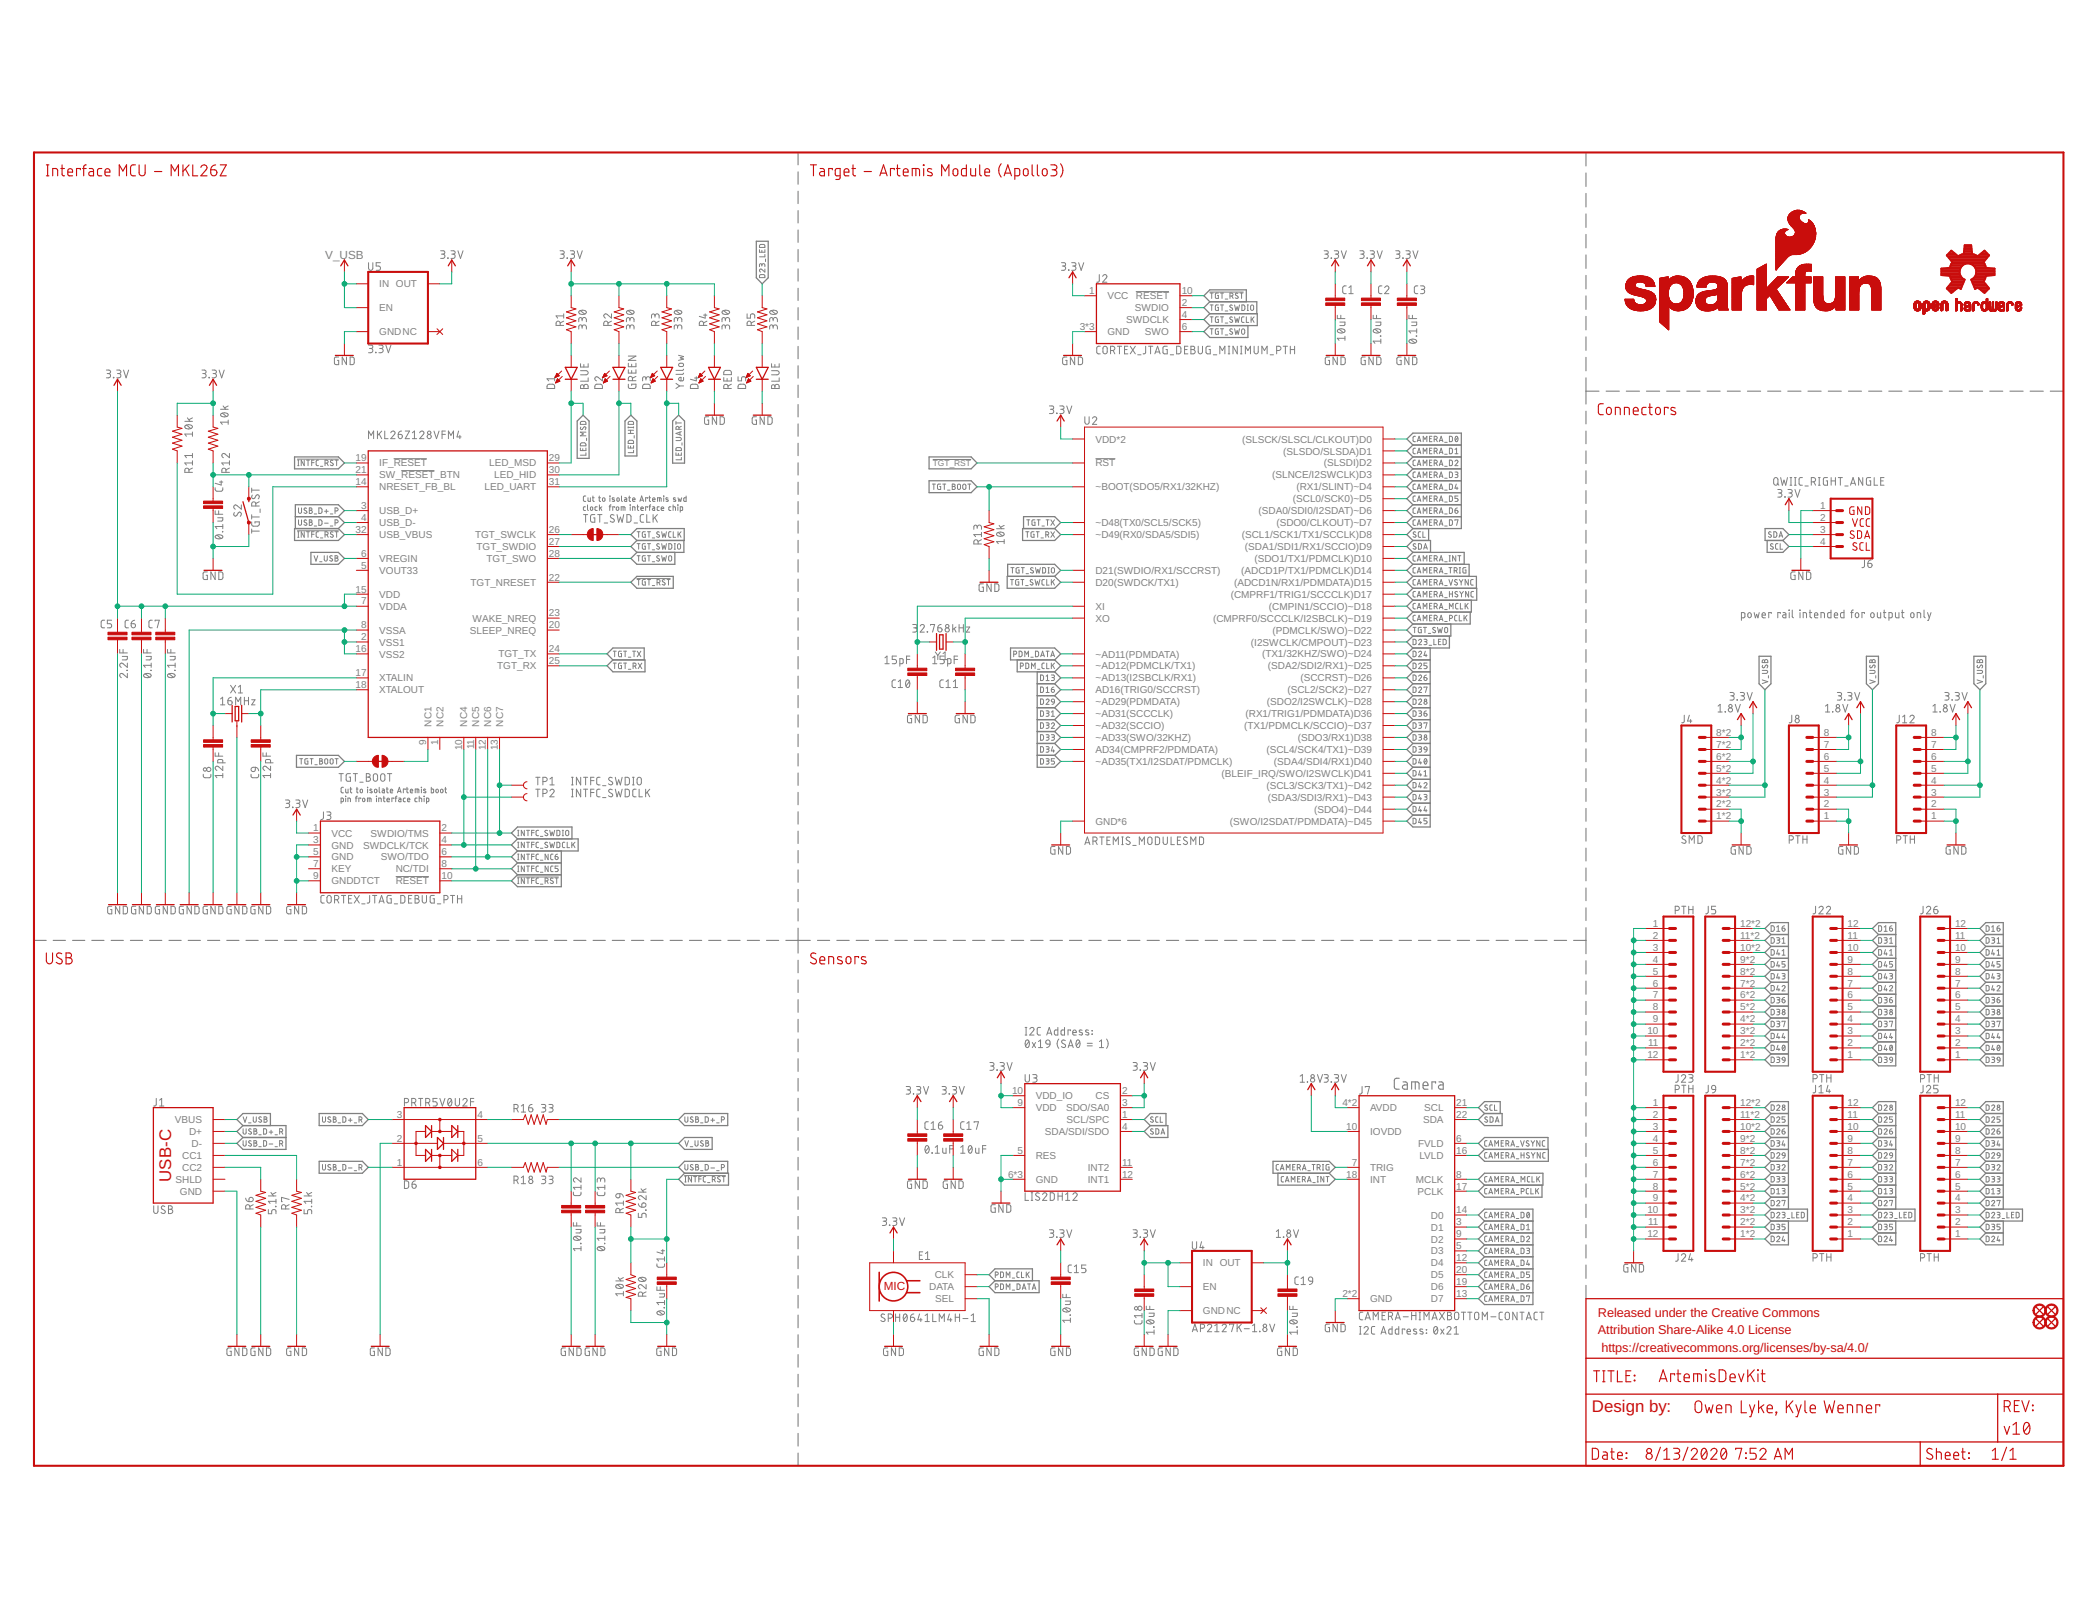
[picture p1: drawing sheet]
<svg xmlns="http://www.w3.org/2000/svg" width="279mm" height="216mm" viewBox="0 0 279 216" stroke-linecap="round" stroke-linejoin="round" font-family="sans-serif">
<defs><g id="words">
<g font-size="2.2" fill="#c90d0c">
<text x="22.8" y="157.5" transform="rotate(-90 22.8 157.5)">USB-C</text>
<text x="212.2" y="188.2">Design by:</text>
</g>
<g font-size="1.7" fill="#c90d0c">
<text x="213" y="175.5">Released under the Creative Commons</text>
<text x="213" y="177.8">Attribution Share-Alike 4.0 License</text>
<text x="213.5" y="180.2">https://creativecommons.org/licenses/by-sa/4.0/</text>
</g>
<text font-size="1.6" fill="#808080" x="43.4" y="34.5">V_USB</text>
<text font-size="1.6" fill="#c90d0c" x="117.8" y="172">MIC</text>
<g font-size="1.3" fill="#808080">
<text x="50.6" y="38.3">IN OUT</text>
<text x="50.6" y="41.5">EN</text>
<text x="145.2" y="39.2">1</text>
<text x="147.6" y="39.9">VCC</text>
<text x="151.3" y="41.5">SWDIO</text>
<text x="151.4" y="39.9">RESET</text>
<text x="157.5" y="39.2">10</text>
<text x="157.5" y="40.8">2</text>
<text x="50.6" y="44.7">GNDNC</text>
<text x="143.9" y="44">3*3</text>
<text x="147.6" y="44.7">GND</text>
<text x="150.1" y="43.1">SWDCLK</text>
<text x="152.6" y="44.7">SWO</text>
<text x="157.5" y="44">6</text>
<text x="157.5" y="42.4">4</text>
<text x="146" y="59">VDD*2</text>
<text x="165.6" y="59">(SLSCK/SLSCL/CLKOUT)D0</text>
<text x="47.4" y="61.5">19</text>
<text x="47.4" y="63.1">21</text>
<text x="47.4" y="64.7">14</text>
<text x="50.6" y="62.2">IF_RESET</text>
<text x="50.6" y="63.8">SW_RESET_BTN</text>
<text x="50.6" y="65.4">NRESET_FB_BL</text>
<text x="64.6" y="65.3">LED_UART</text>
<text x="65.2" y="62.2">LED_MSD</text>
<text x="65.9" y="63.8">LED_HID</text>
<text x="73.2" y="61.5">29</text>
<text x="73.2" y="63.1">30</text>
<text x="73.2" y="64.7">31</text>
<text x="146" y="62.2">RST</text>
<text x="146" y="65.4">~BOOT(SDO5/RX1/32KHZ)</text>
<text x="169.6" y="63.8">(SLNCE/I2SWCLK)D3</text>
<text x="171.1" y="60.6">(SLSDO/SLSDA)D1</text>
<text x="172.8" y="65.3">(RX1/SLINT)~D4</text>
<text x="176.5" y="62.2">(SLSDI)D2</text>
<text x="47.4" y="71">32</text>
<text x="48.1" y="67.8">3</text>
<text x="48.1" y="69.4">4</text>
<text x="50.6" y="68.5">USB_D+</text>
<text x="50.6" y="70.1">USB_D-</text>
<text x="50.6" y="71.7">USB_VBUS</text>
<text x="63.3" y="71.7">TGT_SWCLK</text>
<text x="73.2" y="71">26</text>
<text x="146" y="70.1">~D48(TX0/SCL5/SCK5)</text>
<text x="146" y="71.7">~D49(RX0/SDA5/SDI5)</text>
<text x="165.5" y="71.7">(SCL1/SCK1/TX1/SCCLK)D8</text>
<text x="167.8" y="68.5">(SDA0/SDI0/I2SDAT)~D6</text>
<text x="170.1" y="70.1">(SDO0/CLKOUT)~D7</text>
<text x="172.3" y="66.9">(SCL0/SCK0)~D5</text>
<text x="242.6" y="67.8">1</text>
<text x="242.6" y="69.4">2</text>
<text x="242.6" y="71">3</text>
<text x="48.1" y="74.2">6</text>
<text x="48.1" y="75.8">5</text>
<text x="50.6" y="74.9">VREGIN</text>
<text x="50.6" y="76.5">VOUT33</text>
<text x="63.5" y="73.3">TGT_SWDIO</text>
<text x="64.9" y="74.9">TGT_SWO</text>
<text x="73.2" y="74.2">28</text>
<text x="73.2" y="72.6">27</text>
<text x="73.2" y="77.4">22</text>
<text x="146" y="76.5">D21(SWDIO/RX1/SCCRST)</text>
<text x="165.5" y="76.5">(ADCD1P/TX1/PDMCLK)D14</text>
<text x="166" y="73.3">(SDA1/SDI1/RX1/SCCIO)D9</text>
<text x="167.2" y="74.9">(SDO1/TX1/PDMCLK)D10</text>
<text x="242.6" y="72.6">4</text>
<text x="47.4" y="79">15</text>
<text x="48.1" y="80.6">7</text>
<text x="48.1" y="83.7">8</text>
<text x="50.6" y="79.7">VDD</text>
<text x="50.6" y="81.3">VDDA</text>
<text x="62.7" y="78.1">TGT_NRESET</text>
<text x="63" y="82.9">WAKE_NREQ</text>
<text x="73.2" y="82.2">23</text>
<text x="73.2" y="83.7">20</text>
<text x="146" y="78.1">D20(SWDCK/TX1)</text>
<text x="146" y="81.3">XI</text>
<text x="146" y="82.9">XO</text>
<text x="161.7" y="82.9">(CMPRF0/SCCCLK/I2SBCLK)~D19</text>
<text x="164.1" y="79.7">(CMPRF1/TRIG1/SCCCLK)D17</text>
<text x="164.5" y="78.1">(ADCD1N/RX1/PDMDATA)D15</text>
<text x="169.2" y="81.3">(CMPIN1/SCCIO)~D18</text>
<text x="47.4" y="86.9">16</text>
<text x="48.1" y="85.3">2</text>
<text x="50.6" y="84.4">VSSA</text>
<text x="50.6" y="86">VSS1</text>
<text x="50.6" y="87.6">VSS2</text>
<text x="62.6" y="84.4">SLEEP_NREQ</text>
<text x="66.3" y="89.2">TGT_RX</text>
<text x="66.4" y="87.6">TGT_TX</text>
<text x="73.2" y="86.9">24</text>
<text x="73.2" y="88.5">25</text>
<text x="146" y="87.6">~AD11(PDMDATA)</text>
<text x="146" y="89.2">~AD12(PDMCLK/TX1)</text>
<text x="166.7" y="86">(I2SWCLK/CMPOUT)~D23</text>
<text x="168.2" y="87.6">(TX1/32KHZ/SWO)~D24</text>
<text x="169" y="89.2">(SDA2/SDI2/RX1)~D25</text>
<text x="169.6" y="84.4">(PDMCLK/SWO)~D22</text>
<text x="47.4" y="90.1">17</text>
<text x="47.4" y="91.7">18</text>
<text x="50.6" y="90.8">XTALIN</text>
<text x="50.6" y="92.4">XTALOUT</text>
<text x="146" y="90.8">~AD13(I2SBCLK/RX1)</text>
<text x="146" y="92.4">AD16(TRIG0/SCCRST)</text>
<text x="146" y="94">~AD29(PDMDATA)</text>
<text x="146" y="95.6">~AD31(SCCCLK)</text>
<text x="166" y="95.6">(RX1/TRIG1/PDMDATA)D36</text>
<text x="168.9" y="94">(SDO2/I2SWCLK)~D28</text>
<text x="171.6" y="92.4">(SCL2/SCK2)~D27</text>
<text x="173.3" y="90.8">(SCCRST)~D26</text>
<text x="56.8" y="99.3" transform="rotate(-90 56.8 99.3)">9</text>
<text x="57.5" y="96.8" transform="rotate(-90 57.5 96.8)">NC1</text>
<text x="58.4" y="99.3" transform="rotate(-90 58.4 99.3)">1</text>
<text x="59.1" y="96.8" transform="rotate(-90 59.1 96.8)">NC2</text>
<text x="61.6" y="100" transform="rotate(-90 61.6 100)">10</text>
<text x="62.3" y="96.8" transform="rotate(-90 62.3 96.8)">NC4</text>
<text x="63.2" y="99.9" transform="rotate(-90 63.2 99.9)">11</text>
<text x="63.9" y="96.8" transform="rotate(-90 63.9 96.8)">NC5</text>
<text x="64.8" y="100" transform="rotate(-90 64.8 100)">12</text>
<text x="65.5" y="96.8" transform="rotate(-90 65.5 96.8)">NC6</text>
<text x="66.4" y="100" transform="rotate(-90 66.4 100)">13</text>
<text x="67.1" y="96.8" transform="rotate(-90 67.1 96.8)">NC7</text>
<text x="146" y="98.8">~AD33(SWO/32KHZ)</text>
<text x="146" y="97.2">~AD32(SCCIO)</text>
<text x="146" y="100.4">AD34(CMPRF2/PDMDATA)</text>
<text x="146" y="101.9">~AD35(TX1/I2SDAT/PDMCLK)</text>
<text x="165.8" y="97.2">(TX1/PDMCLK/SCCIO)~D37</text>
<text x="168.8" y="100.4">(SCL4/SCK4/TX1)~D39</text>
<text x="169.8" y="101.9">(SDA4/SDI4/RX1)D40</text>
<text x="173" y="98.8">(SDO3/RX1)D38</text>
<text x="228.8" y="101.2">6*2</text>
<text x="228.8" y="99.7">7*2</text>
<text x="228.8" y="98.1">8*2</text>
<text x="243.1" y="101.2">6</text>
<text x="243.1" y="99.7">7</text>
<text x="243.1" y="98.1">8</text>
<text x="257.4" y="101.2">6</text>
<text x="257.4" y="99.7">7</text>
<text x="257.4" y="98.1">8</text>
<text x="162.8" y="103.5">(BLEIF_IRQ/SWO/I2SWCLK)D41</text>
<text x="168.8" y="105.1">(SCL3/SCK3/TX1)~D42</text>
<text x="169" y="106.7">(SDA3/SDI3/RX1)~D43</text>
<text x="228.8" y="107.6">2*2</text>
<text x="228.8" y="106">3*2</text>
<text x="228.8" y="104.4">4*2</text>
<text x="228.8" y="102.8">5*2</text>
<text x="243.1" y="107.6">2</text>
<text x="243.1" y="106">3</text>
<text x="243.1" y="104.4">4</text>
<text x="243.1" y="102.8">5</text>
<text x="257.4" y="107.6">2</text>
<text x="257.4" y="106">3</text>
<text x="257.4" y="104.4">4</text>
<text x="257.4" y="102.8">5</text>
<text x="41.8" y="110.8">1</text>
<text x="41.8" y="112.4">3</text>
<text x="41.8" y="114">5</text>
<text x="44.2" y="111.5">VCC</text>
<text x="44.2" y="113.1">GND</text>
<text x="48.4" y="113.1">SWDCLK/TCK</text>
<text x="49.4" y="111.5">SWDIO/TMS</text>
<text x="58.9" y="114">6</text>
<text x="58.9" y="112.4">4</text>
<text x="58.9" y="110.8">2</text>
<text x="146" y="109.9">GND*6</text>
<text x="163.9" y="109.9">(SWO/I2SDAT/PDMDATA)~D45</text>
<text x="175.2" y="108.3">(SDO4)~D44</text>
<text x="228.8" y="109.2">1*2</text>
<text x="243.1" y="109.2">1</text>
<text x="257.4" y="109.2">1</text>
<text x="41.8" y="115.6">7</text>
<text x="41.8" y="117.2">9</text>
<text x="44.2" y="114.7">GND</text>
<text x="44.2" y="116.3">KEY</text>
<text x="44.2" y="117.9">GNDDTCT</text>
<text x="50.8" y="114.7">SWO/TDO</text>
<text x="52.7" y="117.9">RESET</text>
<text x="52.7" y="116.3">NC/TDI</text>
<text x="58.9" y="117.2">10</text>
<text x="58.9" y="115.6">8</text>
<text x="220.3" y="123.5">1</text>
<text x="220.3" y="125.1">2</text>
<text x="232" y="125.1">11*2</text>
<text x="232" y="123.5">12*2</text>
<text x="246.3" y="125.1">11</text>
<text x="246.3" y="123.5">12</text>
<text x="260.6" y="125.1">11</text>
<text x="260.6" y="123.5">12</text>
<text x="220.3" y="126.7">3</text>
<text x="220.3" y="128.3">4</text>
<text x="220.3" y="129.9">5</text>
<text x="220.3" y="131.5">6</text>
<text x="232" y="131.5">7*2</text>
<text x="232" y="129.9">8*2</text>
<text x="232" y="128.3">9*2</text>
<text x="232" y="126.7">10*2</text>
<text x="246.3" y="131.5">7</text>
<text x="246.3" y="129.9">8</text>
<text x="246.3" y="128.3">9</text>
<text x="246.3" y="126.7">10</text>
<text x="260.6" y="131.5">7</text>
<text x="260.6" y="129.9">8</text>
<text x="260.6" y="128.3">9</text>
<text x="260.6" y="126.7">10</text>
<text x="219.6" y="137.8">10</text>
<text x="220.3" y="133.1">7</text>
<text x="220.3" y="134.7">8</text>
<text x="220.3" y="136.3">9</text>
<text x="232" y="137.8">3*2</text>
<text x="232" y="136.3">4*2</text>
<text x="232" y="134.7">5*2</text>
<text x="232" y="133.1">6*2</text>
<text x="246.3" y="137.8">3</text>
<text x="246.3" y="136.3">4</text>
<text x="246.3" y="134.7">5</text>
<text x="246.3" y="133.1">6</text>
<text x="260.6" y="137.8">3</text>
<text x="260.6" y="136.3">4</text>
<text x="260.6" y="134.7">5</text>
<text x="260.6" y="133.1">6</text>
<text x="219.6" y="141">12</text>
<text x="219.7" y="139.4">11</text>
<text x="232" y="141">1*2</text>
<text x="232" y="139.4">2*2</text>
<text x="246.3" y="141">1</text>
<text x="246.3" y="139.4">2</text>
<text x="260.6" y="141">1</text>
<text x="260.6" y="139.4">2</text>
<text x="23.3" y="149.7">VBUS</text>
<text x="52.9" y="149">3</text>
<text x="63.6" y="149">4</text>
<text x="134.9" y="145.8">10</text>
<text x="135.6" y="147.4">9</text>
<text x="138.1" y="146.5">VDD_IO</text>
<text x="138.1" y="148.1">VDD</text>
<text x="142.1" y="148.1">SDO/SA0</text>
<text x="142.2" y="149.7">SCL/SPC</text>
<text x="146" y="146.5">CS</text>
<text x="149.6" y="147.4">3</text>
<text x="149.6" y="145.8">2</text>
<text x="149.6" y="149">1</text>
<text x="178.9" y="147.4">4*2</text>
<text x="182.6" y="148.1">AVDD</text>
<text x="189.7" y="149.7">SDA</text>
<text x="189.9" y="148.1">SCL</text>
<text x="194.1" y="149">22</text>
<text x="194.1" y="147.4">21</text>
<text x="220.3" y="147.4">1</text>
<text x="220.3" y="149">2</text>
<text x="232" y="149">11*2</text>
<text x="232" y="147.4">12*2</text>
<text x="246.3" y="149">11</text>
<text x="246.3" y="147.4">12</text>
<text x="260.6" y="149">11</text>
<text x="260.6" y="147.4">12</text>
<text x="24.3" y="154.5">CC1</text>
<text x="25.2" y="151.3">D+</text>
<text x="25.5" y="152.9">D-</text>
<text x="52.9" y="155.3">1</text>
<text x="52.9" y="152.2">2</text>
<text x="63.6" y="155.3">6</text>
<text x="63.6" y="152.2">5</text>
<text x="135.6" y="153.8">5</text>
<text x="138.1" y="154.5">RES</text>
<text x="139.3" y="151.3">SDA/SDI/SDO</text>
<text x="149.6" y="155.3">11</text>
<text x="149.6" y="150.6">4</text>
<text x="179.5" y="150.6">10</text>
<text x="180.2" y="155.3">7</text>
<text x="182.6" y="151.3">IOVDD</text>
<text x="189.1" y="152.9">FVLD</text>
<text x="189.2" y="154.5">LVLD</text>
<text x="194.1" y="153.8">16</text>
<text x="194.1" y="152.2">6</text>
<text x="220.3" y="150.6">3</text>
<text x="220.3" y="152.2">4</text>
<text x="220.3" y="153.8">5</text>
<text x="220.3" y="155.3">6</text>
<text x="232" y="155.3">7*2</text>
<text x="232" y="153.8">8*2</text>
<text x="232" y="152.2">9*2</text>
<text x="232" y="150.6">10*2</text>
<text x="246.3" y="155.3">7</text>
<text x="246.3" y="153.8">8</text>
<text x="246.3" y="152.2">9</text>
<text x="246.3" y="150.6">10</text>
<text x="260.6" y="155.3">7</text>
<text x="260.6" y="153.8">8</text>
<text x="260.6" y="152.2">9</text>
<text x="260.6" y="150.6">10</text>
<text x="23.4" y="157.6">SHLD</text>
<text x="24" y="159.2">GND</text>
<text x="24.3" y="156">CC2</text>
<text x="134.4" y="156.9">6*3</text>
<text x="138.1" y="157.6">GND</text>
<text x="145" y="157.6">INT1</text>
<text x="145" y="156">INT2</text>
<text x="149.6" y="156.9">12</text>
<text x="179.5" y="156.9">18</text>
<text x="182.6" y="156">TRIG</text>
<text x="182.6" y="157.6">INT</text>
<text x="188.7" y="157.6">MCLK</text>
<text x="189" y="159.2">PCLK</text>
<text x="194.1" y="156.9">8</text>
<text x="194.1" y="158.5">17</text>
<text x="194.1" y="161.7">14</text>
<text x="219.6" y="161.7">10</text>
<text x="220.3" y="156.9">7</text>
<text x="220.3" y="158.5">8</text>
<text x="220.3" y="160.1">9</text>
<text x="232" y="161.7">3*2</text>
<text x="232" y="160.1">4*2</text>
<text x="232" y="158.5">5*2</text>
<text x="232" y="156.9">6*2</text>
<text x="246.3" y="161.7">3</text>
<text x="246.3" y="160.1">4</text>
<text x="246.3" y="158.5">5</text>
<text x="246.3" y="156.9">6</text>
<text x="260.6" y="161.7">3</text>
<text x="260.6" y="160.1">4</text>
<text x="260.6" y="158.5">5</text>
<text x="260.6" y="156.9">6</text>
<text x="190.7" y="162.4">D0</text>
<text x="190.7" y="167.2">D3</text>
<text x="190.7" y="164">D1</text>
<text x="190.7" y="165.6">D2</text>
<text x="194.1" y="166.5">5</text>
<text x="194.1" y="163.3">3</text>
<text x="194.1" y="164.9">9</text>
<text x="219.6" y="164.9">12</text>
<text x="219.7" y="163.3">11</text>
<text x="232" y="164.9">1*2</text>
<text x="232" y="163.3">2*2</text>
<text x="246.3" y="164.9">1</text>
<text x="246.3" y="163.3">2</text>
<text x="260.6" y="164.9">1</text>
<text x="260.6" y="163.3">2</text>
<text x="123.9" y="172">DATA</text>
<text x="124.6" y="170.4">CLK</text>
<text x="124.7" y="173.5">SEL</text>
<text x="160.4" y="168.8">IN OUT</text>
<text x="160.4" y="172">EN</text>
<text x="178.9" y="172.8">2*2</text>
<text x="182.6" y="173.5">GND</text>
<text x="190.7" y="173.5">D7</text>
<text x="190.7" y="172">D6</text>
<text x="190.7" y="170.4">D5</text>
<text x="190.7" y="168.8">D4</text>
<text x="194.1" y="172.8">13</text>
<text x="194.1" y="171.3">19</text>
<text x="194.1" y="169.7">20</text>
<text x="194.1" y="168.1">12</text>
<text x="160.4" y="175.1">GNDNC</text>
</g>
<text font-size="1.1" fill="#808080" x="124.3" y="62.1">TGT_RST</text>
</g></defs>
<g fill="none" stroke="#808080" stroke-width=".13">
<path d="M49.1 35v.8a.29 .29 0 0 0 .3 .2 .29 .29 0 0 0 .3-.2v-.8M50.7 35h-.6v.5h.5l.1 .2-.1 .3h-.5M58.7 33.4h.4a.23 .23 0 0 1 .2 .2 .23 .23 0 0 1-.1 .2l-.4 .1M59 33.9h.1a.29 .29 0 0 1 .2 .3 .29 .29 0 0 1-.3 .2h-.3M59.7 34.4h.1M60.1 33.4h.4a.22 .22 0 0 1 .2 .2 .22 .22 0 0 1-.1 .2l-.4 .1M60.4 33.9a.29 .29 0 0 1 .3 .3 .29 .29 0 0 1-.3 .2h-.3M61 33.4l.4 1 .3-1M74.7 33.4h.3a.22 .22 0 0 1 .2 .2 .22 .22 0 0 1-.1 .2l-.3 .1M74.9 33.9a.29 .29 0 0 1 .3 .3 .29 .29 0 0 1-.3 .2h-.2M75.6 34.4h.1M76 33.4h.5a.23 .23 0 0 1 .1 .3 .23 .23 0 0 1-.2 .2h-.3"/>
<path d="M76.3 33.9a.29 .29 0 0 1 .3 .3 .29 .29 0 0 1-.3 .2h-.3M76.9 33.4l.4 1 .3-1M101.2 33.3v.3h.8v-.3M101.3 36.7l.1-.1h.5l.1 .4h-.8zM101.3 32.7l.1-.1h.5l.1 .4h-.8zM101.6 35.3v-.1a.2 .2 0 0 1 .2-.1 .2 .2 0 0 1 .2 .2v.2M101.6 35.5l-.1-.3-.1-.1-.1 .1-.1 .3M101.6 33.4v.2M102 35.9v.4l-.5-.4h-.2l-.1 .1 .2 .3M102 33.9v.3h-.8M102 34.5v.4M141.5 35h.4a.23 .23 0 0 1 .1 .3 .23 .23 0 0 1-.2 .2h-.2"/>
<path d="M141.8 35.5a.29 .29 0 0 1 .3 .2 .29 .29 0 0 1-.3 .3h-.3M142.4 36h.1zM142.9 35h.3a.22 .22 0 0 1 .2 .2 .22 .22 0 0 1-.2 .3h-.2M143.2 35.5a.29 .29 0 0 1 .2 .2 .29 .29 0 0 1-.2 .3h-.3M143.8 35l.3 1 .4-1M146.5 36.6v.8a.24 .24 0 0 1-.3 .2M147 36.8a.28 .28 0 0 1 .4-.2 .28 .28 0 0 1 .1 .4l-.5 .6h.6M151.4 38.9h4.4M161.3 38.9h4.4M161.3 39.1h.4M161.5 39.1v.7M162.4 39.1h-.4l.1 .7h.3v-.4h-.1"/>
<path d="M162.7 39.1h.4M162.9 39.1v.7M163.3 39.9h.4M164 39.5l.3-.1a.2 .2 0 0 0 .1-.2 .2 .2 0 0 0-.2-.1h-.2v.7M164.2 39.5l.2 .3M165 39.1h-.2l-.1 .1 .3 .3v.2l-.1 .1-.2-.1M165.3 39.1h.4M165.5 39.1v.7M176.5 33.4h.5a.23 .23 0 0 1 .1 .3 .23 .23 0 0 1-.3 .2h-.2M176.8 33.9h.1a.29 .29 0 0 1 .2 .3 .29 .29 0 0 1-.3 .2h-.3M177.4 34.4h.1zM177.9 33.4h.3a.22 .22 0 0 1 .2 .2 .22 .22 0 0 1-.2 .3h-.2"/>
<path d="M178.2 33.9h.1a.29 .29 0 0 1 .1 .3 .29 .29 0 0 1-.2 .2h-.3M178.8 33.4l.3 1 .4-1M179.5 38.1h-.4l-.1 .2v.7l.2 .1h.3M179.8 39.1h.6M179.8 38.3l.3-.2v1M181.3 33.4h.3a.23 .23 0 0 1 .2 .2 .23 .23 0 0 1-.1 .2l-.3 .1M181.6 33.9h.1a.29 .29 0 0 1 .1 .3 .29 .29 0 0 1-.2 .2h-.3M182.2 34.4h.1zM182.6 33.4h.4a.22 .22 0 0 1 .2 .2 .22 .22 0 0 1-.1 .2l-.3 .1M182.9 33.9a.29 .29 0 0 1 .3 .3 .29 .29 0 0 1-.3 .2h-.3M183.6 33.4l.3 1 .4-1M184.2 38.1h-.3l-.1 .2v.7l.2 .1h.2"/>
<path d="M184.6 38.3a.28 .28 0 0 1 .4-.2 .28 .28 0 0 1 .1 .5l-.5 .5h.5M186.1 33.4h.4a.23 .23 0 0 1 .1 .3 .23 .23 0 0 1-.2 .2h-.2M186.3 33.9a.29 .29 0 0 1 .3 .3 .29 .29 0 0 1-.3 .2h-.2M187 34.4h.1M187.4 33.4h.5a.23 .23 0 0 1 .1 .3 .23 .23 0 0 1-.2 .2h-.3M187.7 33.9h.1a.29 .29 0 0 1 .2 .3 .29 .29 0 0 1-.3 .2h-.3M188.3 33.4l.4 1 .3-1M189 38.1h-.3l-.2 .2 .1 .7 .2 .1h.2M189.4 38.1h.3a.23 .23 0 0 1 .2 .2 .23 .23 0 0 1-.2 .3h-.2M189.6 38.6a.29 .29 0 0 1 .3 .3 .29 .29 0 0 1-.3 .2h-.2M14.2 49.3h.3a.23 .23 0 0 1 .3 .3 .23 .23 0 0 1-.3 .2h-.2M14.5 49.8a.29 .29 0 0 1 .2 .3 .29 .29 0 0 1-.2 .3h-.3"/>
<path d="M15.1 50.3l.1 .1zM15.6 49.3h.3a.23 .23 0 0 1 .2 .3 .23 .23 0 0 1-.2 .2h-.2M15.8 49.8a.29 .29 0 0 1 .3 .3 .29 .29 0 0 1-.3 .3h-.2M16.5 49.3l.3 1.1 .3-1.1M24.6 56.8a.68 .68 0 0 1 1.1 .1 .58 .58 0 0 1-1.1 0zM24.6 56.2h1.1M24.8 56.6l.6 .5M25 55.7l.3 .5M25.7 57.8h-1.1l.2 .3M25.7 57.6v.5M25.7 55.7l-.5 .2M26.9 49.3h.4a.23 .23 0 0 1 .2 .3 .23 .23 0 0 1-.2 .2h-.3"/>
<path d="M27.2 49.8h.1a.29 .29 0 0 1 .2 .3 .29 .29 0 0 1-.3 .3h-.3M27.9 50.3v.1zM28.3 49.3h.3a.23 .23 0 0 1 .3 .3 .23 .23 0 0 1-.3 .2h-.2M28.6 49.8h.1a.29 .29 0 0 1 .2 .3 .29 .29 0 0 1-.3 .3h-.3M29.2 49.3l.3 1.1 .4-1.1M29.4 54.5h1M29.5 55.1a.65 .65 0 0 1 .9 .2 .61 .61 0 0 1-1 0zM29.6 55.1l.6 .4M29.7 54.1l.4 .4M30.4 56.3h-1l.2 .3M30.4 56v.6M30.4 54.1l-.5 .3"/>
<path d="M45.1 47.6h-.4l-.1 .1v.7l.1 .2h.4v-.6h-.1M46.2 47.6v1l-.6-1v1M46.7 47.6h.4l.1 .2v.6l-.1 .2h-.4zM49.1 46h.4a.22 .22 0 0 1 .2 .2 .22 .22 0 0 1-.2 .2h-.2M49.1 58.5v-1.1l.4 .6 .3-.6v1.1M49.4 46.4l.2 .1a.29 .29 0 0 1 .1 .3 .29 .29 0 0 1-.3 .2h-.3M50.1 46.9v.1zM50.3 57.4v1.1M50.5 46h.3a.23 .23 0 0 1 .3 .2 .23 .23 0 0 1-.1 .2h-.4M50.5 57.8l.4 .7M50.8 46.4a.29 .29 0 0 1 .3 .3 .29 .29 0 0 1-.3 .3h-.3M50.9 57.4l-.6 .7"/>
<path d="M51.3 57.4v1.1h.4M51.4 46l.4 1 .3-1M52.1 57.7a.28 .28 0 0 1 .4-.3 .28 .28 0 0 1 .1 .5l-.5 .6h.6M53.1 57.9h.3a.28 .28 0 0 1 .2 .3 .28 .28 0 0 1-.2 .2 .28 .28 0 0 1-.3-.2zM53.5 57.4a.43 .43 0 0 0-.4 .5M54 57.4h.6l-.6 1.1h.6M55 58.5h.5M55 57.7l.2-.3v1.1M55.9 57.7a.28 .28 0 0 1 .4-.3 .28 .28 0 0 1 .1 .5l-.5 .6h.6M57.8 57.4l.4 1.1 .3-1.1M58.9 57.9h.5M59.4 57.4h-.5v1.1"/>
<path d="M59.8 58.5v-1.1l.3 .6 .4-.6v1.1M61.1 57.4l-.2 .8h.6M61.3 58v.5M73 51.3l.2-.1h.6l.1 .2v.4h-1zM73.9 50.2v.6M73.9 50.5h-1l.3 .3M74.7 43.4v-.4a.27 .27 0 0 0-.4-.2 .27 .27 0 0 0-.2 .3v.3h1M75.1 42.8l-.4 .2M75.1 42.1h-1l.2 .3M75.1 41.8v.6M77.2 41.5a.68 .68 0 0 1 1 .1 .58 .58 0 0 1-1 0zM77.4 41.4l.5 .4"/>
<path d="M77.4 59.7v.3h.7v-.3M77.4 49.4h.8a.27 .27 0 0 1 .2 .3 .27 .27 0 0 1-.3 .3h-.7M77.4 59.1l.2-.1 .4 .1 .1 .3h-.7zM77.4 56.3l.2-.1h.4l.1 .4h-.7zM77.4 48.5v.4h1v-.4M77.4 51.4a.24 .24 0 0 1 .4 0v.1a.29 .29 0 0 1 .3-.3 .29 .29 0 0 1 .3 .3v.3h-1zM77.4 56.9v.3l.1 .1 .4-.4h.1l.1 .1-.1 .3M77.6 43.6a.29 .29 0 0 1 .3-.3 .29 .29 0 0 1 .3 .3v.3M77.6 43.8v-.3a.22 .22 0 0 0-.2-.2 .22 .22 0 0 0-.2 .1v.5M77.6 42.6v-.1a.29 .29 0 0 1 .3-.2 .29 .29 0 0 1 .3 .3v.3M77.6 42.8v-.3a.23 .23 0 0 0-.2-.2 .23 .23 0 0 0-.2 .1v.5M77.7 59.8v.2"/>
<path d="M77.8 48.6v.3M77.8 51.5v.3M78.1 57.6h-.7l.4 .2-.4 .3h.7M78.2 58.4v.3M78.4 50.4v.4h-1M79.4 51.3l.2-.1h.5l.2 .2v.4h-1zM80.3 50.2v.6l-.6-.5a.27 .27 0 0 0-.4 .1 .27 .27 0 0 0 .2 .4M81 43.4v-.4a.29 .29 0 0 0-.3-.2 .29 .29 0 0 0-.2 .3v.3h1M81.5 41.8v.6l-.6-.5a.27 .27 0 0 0-.4 0 .27 .27 0 0 0 .1 .4l.1 .1M81.5 42.8l-.5 .2M83.6 41.5a.65 .65 0 0 1 .9 .1 .58 .58 0 0 1-1 0zM83.7 56.9v.1"/>
<path d="M83.7 59.4v.3h.8v-.3M83.7 41.4l.6 .4M83.7 57.8h.8M83.7 57.3h.8M83.7 57h.8M83.8 51.2v.4l.1 .2h.6l.2-.1 .1-.5h-.6v.2M83.8 58.8l.1-.1h.5l.1 .4h-.8zM83.8 56.3l.1-.1h.5l.1 .4h-.8zM83.8 48.4v.5h1v-.5M83.8 49.3v.4h1v-.4M83.8 47.5h1l-1 .5h1M84 43.6a.28 .28 0 0 1 .2-.3 .28 .28 0 0 1 .3 .3v.3"/>
<path d="M84 43.8v-.3a.23 .23 0 0 0-.3-.2 .23 .23 0 0 0-.2 .2v.4M84 42.6v-.1a.27 .27 0 0 1 .3-.2 .27 .27 0 0 1 .2 .3v.3M84 42.8v-.3a.23 .23 0 0 0-.3-.2 .23 .23 0 0 0-.2 .2v.4M84.1 57.3v.5M84.1 59.5v.2M84.2 48.5v.4M84.2 49.4v.3M84.3 50.7v-.4a.28 .28 0 0 0-.3-.1 .28 .28 0 0 0-.2 .2v.3h1M84.5 56.9v.1M84.5 58.1v.3M84.8 50.2l-.5 .2M85.7 51.3l.2-.1h.6l.2 .2v.4h-1z"/>
<path d="M86.1 50.5a.29 .29 0 0 1 .3-.3 .29 .29 0 0 1 .3 .3v.3M86.1 50.7v-.4a.23 .23 0 0 0-.3-.1 .23 .23 0 0 0-.1 .2v.4M87.3 42.1v-.1a.27 .27 0 0 1 .3-.2 .27 .27 0 0 1 .3 .3v.3M87.3 42.3v-.2a.23 .23 0 0 0-.2-.3 .23 .23 0 0 0-.3 .3v.3M87.4 43.4v-.4a.29 .29 0 0 0-.3-.2 .29 .29 0 0 0-.3 .3v.3h1.1M87.9 42.8l-.5 .2M89.9 41.5a.65 .65 0 0 1 1 .1 .58 .58 0 0 1-1 0zM90.1 58.3h.6a.2 .2 0 0 1 .1 .3 .2 .2 0 0 1-.2 .1h-.5M90.1 51.1l.5 .3M90.1 41.4l.6 .4M90.1 56.2v.4M90.1 56.4h.7"/>
<path d="M90.1 59.7h.6l.1 .3h-.7zM90.3 43.6a.29 .29 0 0 1 .3-.3 .29 .29 0 0 1 .3 .3v.3M90.3 43.8v-.3a.22 .22 0 0 0-.2-.2 .22 .22 0 0 0-.2 .1v.5M90.3 42.6a.29 .29 0 0 1 .3-.3 .29 .29 0 0 1 .3 .3v.3M90.3 42.8v-.3a.23 .23 0 0 0-.1-.2 .23 .23 0 0 0-.3 .1v.5M90.4 47.3l.7 .2-.4 .2 .4 .2-.7 .1M90.5 48.5l.2-.1h.3a.23 .23 0 0 1 .1 .3 .23 .23 0 0 1-.2 .2h-.2a.22 .22 0 0 1-.2-.4zM90.5 57.2l-.1-.3a.19 .19 0 0 0-.2-.1 .19 .19 0 0 0-.1 .2v.2h.7M90.6 51.4l-.5 .4M90.6 51.4h.5M90.6 57.6v.4M90.8 57.5l-.7 .3 .7 .2"/>
<path d="M90.8 56.8l-.3 .2M90.9 59v.3M91.1 50.3v.4l-.4 .1a.24 .24 0 0 1-.2-.3 .24 .24 0 0 1 .3-.2v.5M91.1 49.7l-.1 .2h-.9M91.1 49.2l-.1 .2h-.9M92.1 51.3l.2-.1h.6l.1 .2v.4h-1zM92.6 50.4h.4M92.8 50.2v.6l-.8-.3M93.8 43.4v-.3a.29 .29 0 0 0-.3-.3 .29 .29 0 0 0-.3 .3v.3h1M93.8 42h.4M94 41.8v.6l-.8-.2M94.2 42.8l-.4 .2"/>
<path d="M94.5 55.5l-.6 .1v.7l.1 .2 .5 .1v-.6h-.2M95.5 55.5v1.1l-.5-1.1v1.1M96 55.5l.4 .1 .1 .1 .1 .6-.2 .2-.4 .1zM96.3 41.5a.65 .65 0 0 1 1 .1 .58 .58 0 0 1-1.1 0zM96.5 41.4l.5 .4M96.5 50.3v.5h1v-.5M96.6 49.4h.2h.5l.2 .1v.4h-1zM96.7 43.6a.29 .29 0 0 1 .3-.3 .29 .29 0 0 1 .3 .3v.3M96.7 43.8v-.3a.22 .22 0 0 0-.2-.2 .22 .22 0 0 0-.2 .1l-.1 .5M96.7 42.6v-.1a.29 .29 0 0 1 .3-.2 .29 .29 0 0 1 .3 .3v.3M96.7 42.8v-.3a.23 .23 0 0 0-.2-.2 .23 .23 0 0 0-.2 .1l-.1 .5M96.9 50.4v.4"/>
<path d="M97 51.8v-.3a.29 .29 0 0 0-.2-.3 .29 .29 0 0 0-.3 .3v.3h1M97.5 51.2l-.5 .2M98.4 50.2v.6h.4v-.4a.28 .28 0 0 1 .3-.2 .28 .28 0 0 1 .3 .2v.4M98.5 51.3l.2-.1h.5l.2 .2v.4h-1zM99.6 41.8v.6h.4l.1-.5 .2-.1 .3 .1v.5M100.1 43.4v-.4a.27 .27 0 0 0-.3-.2 .27 .27 0 0 0-.2 .3v.3h1M100.6 42.8l-.5 .2M100.8 55.5l-.5 .1v.7l.1 .2 .4 .1v-.6h-.1M101.9 55.5v1.1l-.6-1.1v1.1M102.4 55.5l.4 .1 .1 .1v.6l-.1 .2-.4 .1zM102.6 41.5a.68 .68 0 0 1 1 .1 .6 .6 0 0 1-1 0zM102.8 41.4l.6 .4"/>
<path d="M102.8 49.4h.8a.28 .28 0 0 1 .3 .3 .28 .28 0 0 1-.3 .3h-.8M102.8 48.5v.4h1.1v-.4M102.9 51.4a.23 .23 0 0 1 .2-.1 .23 .23 0 0 1 .2 .2 .29 .29 0 0 1 .3-.3 .29 .29 0 0 1 .3 .3v.3h-1.1zM103.1 43.6a.29 .29 0 0 1 .2-.3 .29 .29 0 0 1 .3 .3v.3M103.1 43.8v-.3a.23 .23 0 0 0-.3-.2 .23 .23 0 0 0-.2 .2v.4M103.1 42.6v-.1a.29 .29 0 0 1 .3-.2 .29 .29 0 0 1 .2 .3v.3M103.1 42.8l-.1-.4a.24 .24 0 0 0-.4 .1v.4M103.3 48.6v.3M103.3 51.5v.3M103.9 50.4v.4h-1.1M139.9 54.1h.3a.22 .22 0 0 1 .3 .2 .22 .22 0 0 1-.3 .2h-.2M140.2 54.5a.29 .29 0 0 1 .3 .3 .29 .29 0 0 1-.3 .3h-.3"/>
<path d="M140.8 55.1h.1zM141.3 54.1h.3a.22 .22 0 0 1 .2 .2 .22 .22 0 0 1-.2 .2h-.2M141.6 54.5a.29 .29 0 0 1 .2 .3 .29 .29 0 0 1-.2 .3h-.3M142.2 54.1l.3 1 .4-1M142.2 47.6h-.4l-.1 .1-.1 .7 .2 .2h.4v-.6h-.2M143.3 47.6v1l-.6-1v1M143.7 47.6h.4l.2 .2v.6l-.2 .2h-.4zM144.6 55.5v.8a.29 .29 0 0 0 .3 .2 .29 .29 0 0 0 .3-.2v-.8M145.6 55.8a.28 .28 0 0 1 .4-.2 .28 .28 0 0 1 .1 .4l-.5 .6h.6M146.7 46.1l-.4 .1-.1 .2v.7l.5 .1M147.1 46.2a.28 .28 0 0 1 .3 0 .28 .28 0 0 1 .2 .2v.6a.29 .29 0 0 1-.3 .2 .29 .29 0 0 1-.3-.3v-.5zM148 46.7h.3a.29 .29 0 0 0 .3-.3 .29 .29 0 0 0-.3-.3h-.3v1.1"/>
<path d="M148.4 46.7l.2 .5M148.9 46.1h.6M149.2 46.1v1.1M149.9 46.6h.3M150.3 46.1h-.4v1.1h.4M150.7 46.1l.6 1.1M151.3 46.1l-.6 1.1M151.7 47.3h.4M152.7 46.1v.8a.24 .24 0 0 1-.3 .3M153.1 46.1h.6M153.4 46.1v1.1M153.9 47.2l.4-1.1 .3 1.1"/>
<path d="M154.1 46.9h.5M155.6 46.1l-.6 .1v.7l.1 .2 .5 .1v-.6h-.2M156 47.3h.4M156.8 46.1l.4 .1 .2 .1v.6l-.2 .2-.4 .1zM157.9 46.6h.3M158.3 46.1h-.4v1.1h.4M158.7 46.1l.5 .1a.22 .22 0 0 1 .1 .2 .22 .22 0 0 1-.3 .2h.2a.28 .28 0 0 1 .1 .3 .28 .28 0 0 1-.3 .3h-.3zM158.7 46.6h.3M159.7 46.1v.9a.29 .29 0 0 0 .4 .2 .29 .29 0 0 0 .2-.3v-.8M161.3 42.2h.4M161.3 40.6h.4M161.3 43.8h.4"/>
<path d="M161.3 46.1l-.5 .1v.7l.1 .2 .4 .1v-.6h-.1M161.5 40.6v.8M161.5 42.2v.8M161.5 43.8v.8M161.7 47.3h.5M162.4 42.2l-.4 .1 .1 .6 .3 .1v-.4h-.1M162.4 40.6l-.4 .1 .1 .7h.3v-.4h-.1M162.4 43.8l-.4 .1 .1 .6 .3 .1v-.4h-.1M162.6 47.2v-1.1l.3 .6 .4-.6v1.1M162.7 42.2h.4M162.7 40.6h.4M162.7 43.8h.4"/>
<path d="M162.9 40.6v.8M162.9 42.2v.8M162.9 43.8v.8M163.3 43.1h.4M163.3 41.4h.4M163.3 44.6h.4M163.7 47.2h.2M163.7 46.1h.2M163.8 46.1v1.1M164.3 42.3l-.3-.1-.1 .2 .4 .3v.2l-.2 .1-.2-.1M164.3 40.7h-.3l-.1 .1 .4 .3v.2l-.2 .1-.2-.1M164.3 43.9l-.3-.1-.1 .2 .4 .3v.2l-.2 .1-.2-.2"/>
<path d="M164.6 42.2l.1 .8 .2-.5 .2 .5 .1-.8M164.6 40.6l.1 .8 .2-.5 .2 .5 .1-.8M164.6 43.8l.1 .8 .2-.5 .2 .5 .1-.8M164.9 46.1v1.1l-.5-1.1v1.1M165.4 47.2h.2M165.4 46.1h.2M165.5 46.1v1.1M165.5 40.6l.3 .1 .1 .2v.4l-.2 .1h-.2zM165.6 43.9h.3v.4a.21 .21 0 0 1-.2 .3 .21 .21 0 0 1-.2-.3v-.3zM165.8 42.2h-.2l-.1 .2v.5l.3 .1M166 47.2v-1.1l.3 .6 .4-.6v1.1M166.1 42.2v.8h.4"/>
<path d="M166.3 40.6h.1M166.3 41.4h.1M166.3 40.6v.8M166.7 40.7a.2 .2 0 0 1 .3-.1 .2 .2 0 0 1 .1 .3v.4a.2 .2 0 0 1-.2 .1 .2 .2 0 0 1-.2-.2zM166.8 42.2v.8M166.9 42.5l.3 .5M167.2 46.1v.9a.28 .28 0 0 0 .3 .2 .28 .28 0 0 0 .2-.3v-.8M167.2 42.2l-.4 .5M168.2 47.2v-1.1l.4 .6 .3-.6v1.1M169.3 47.3h.5M170.2 46.7h.3a.29 .29 0 0 0 .3-.3 .29 .29 0 0 0-.3-.3h-.3v1.1M171 46.1h.6"/>
<path d="M171.3 46.1v1.1M172 46.6h.6M172 46.1v1.1M172.6 46.1v1.1M177.2 47.6h-.4l-.1 .1v.7l.1 .2h.4v-.6h-.1M178.3 42v.5h1M178.3 47.6v1l-.6-1v1M178.4 43.9a.61 .61 0 0 1 .9 .2 .61 .61 0 0 1-1 0zM178.5 43.9l.6 .4M178.6 42.9h.7l-.1 .5h-.6M178.7 42v.5M178.8 47.6h.3l.2 .2v.6l-.2 .2h-.3z"/>
<path d="M179.3 45.1h-1l.2 .3M179.3 44.8v.6M182 47.6l-.5 .1-.1 .7 .1 .2h.5v-.6h-.2M183 42v.5h1.1M183 47.6v1l-.5-1v1M183.1 43.9a.63 .63 0 0 1 1 .2 .61 .61 0 0 1-1.1 0zM183.3 43.9l.5 .4M183.4 42.9h.7l-.1 .5h-.6M183.5 42v.5M183.5 47.6h.4l.2 .2v.6l-.2 .2h-.4zM184 44.8h.1zM184.1 45.5h-1.1l.3 .3"/>
<path d="M184.1 45.2v.6M186.8 47.6l-.6 .1v.7l.1 .2h.5v-.6h-.2M187.8 47.6v1l-.5-1v1M187.8 42v.5h1M187.9 45.3a.57 .57 0 0 1 .9 .3 .57 .57 0 0 1-1-.2zM188 45.3l.6 .4M188.2 42.9h.6v.5h-.6M188.3 42v.5M188.3 47.6h.4l.1 .2v.6l-.1 .2h-.4zM188.7 59.7l-.3 .1v.1v.5l.3 .1M188.7 58.1l-.3 .1v.1v.5l.3 .1M188.8 44.8h.1"/>
<path d="M188.8 43.8v.6M188.8 44.1h-1l.2 .3M188.9 58.9l.3-.8 .2 .8M189 58.7h.4M189.7 58.9v-.8l.2 .4 .3-.4v.8M190.6 58.5h.2M190.9 59.7h-.3v.8h.3M190.9 58.1h-.3v.8h.3M191.2 58.5h.3a.2 .2 0 0 0 .1-.2 .2 .2 0 0 0-.2-.2h-.2v.8M191.4 58.5l.2 .4M191.9 58.9l.2-.8 .2 .8M191.9 58.7h.4"/>
<path d="M192.6 58.9h.3M193.2 59.7l.4 .1v.6l-.2 .1h-.2zM193.2 58.1l.4 .2v.4l-.1 .1-.3 .1zM194 59.9l.2-.2v.8M194.1 58.2a.36 .36 0 0 1 .3 .3 .36 .36 0 0 1-.2 .4l-.2-.2zM194.3 58.3l-.3 .4M25.2 62.9v-.2a.28 .28 0 0 0-.3-.3 .28 .28 0 0 0-.3 .3v.2h1.1M25.7 60.4v.6M25.7 61.4v.6M25.7 61.7h-1.1l.2 .3M25.7 62.4l-.5 .2M25.7 60.7h-1.1l.2 .3"/>
<path d="M27.6 76.2h-.4l-.1 .1v.7l.1 .2h.4v-.5h-.1M28.7 65v.3l.2 .2 .7-.1 .1-.4M28.7 76.2v1l-.6-1v1M28.7 68.1v.4h1M28.7 71.4a.65 .65 0 0 1 1 .1 .61 .61 0 0 1-1 0zM28.9 71.3l.6 .5M29 69h.7l-.1 .4h-.6M29.1 68.1v.4M29.2 76.2h.3l.2 .2v.6l-.2 .2h-.3zM29.3 64.2h.4M29.5 64.1v.5l-.8-.2M29.7 70.8v.1z"/>
<path d="M29.7 69.9v.6M29.7 70.2h-1l.2 .3M30.1 62.9v-.2a.28 .28 0 0 0-.3-.3 .28 .28 0 0 0-.2 .3v.2h1M30.6 60.4v.6l-.6-.5a.27 .27 0 0 0-.4 0 .27 .27 0 0 0 .1 .4l.1 .1M30.6 62.4l-.5 .2M30.6 61.7h-1l.2 .3M30.6 61.4v.6M31.2 68.3v.1a.23 .23 0 0 0 .1 .3 .23 .23 0 0 0 .3 0l.1-.3a.27 .27 0 0 1 .5 0 .27 .27 0 0 1-.2 .4M32.2 67.3v.6l-.6-.5a.28 .28 0 0 0-.4 .1 .28 .28 0 0 0 .2 .4M33.5 69.6l.2 .5h.6l.2-.1 .1-.4h-.6v.1M33.5 70.8h1.1M33.5 65v.6"/>
<path d="M33.5 68.6v.6M33.5 70.5v.6M33.5 68.9h1.1M33.5 65.3h1.1M33.6 66v.1a.24 .24 0 0 0 0 .3 .24 .24 0 0 0 .4 0l.1-.4a.27 .27 0 0 1 .5 .1 .27 .27 0 0 1-.2 .4M34.1 67.4v-.2a.28 .28 0 0 0-.3-.3 .28 .28 0 0 0-.3 .3v.2h1.1M34.6 66.9l-.5 .2M34.7 67.8v.5M39.6 70.7h5.5M39.6 61.2h5.5M39.7 71.6h.2M39.7 70.9h.2"/>
<path d="M39.7 62.1h.2M39.7 61.3h.2M39.8 61.3v.8M39.8 70.9v.7M39.8 67.7v.6a.2 .2 0 0 0 .2 .1 .2 .2 0 0 0 .2-.2v-.5M39.8 69.3v.6a.2 .2 0 0 0 .2 .1 .2 .2 0 0 0 .2-.2v-.5M40.6 61.3v.8l-.4-.8v.8M40.6 70.9v.7l-.4-.7v.7M40.9 70.9h.4M40.9 61.3h.4M40.9 67.8l-.2-.1-.2 .2 .4 .3v.1l-.2 .1-.2-.1M40.9 69.3h-.2l-.2 .1 .4 .4v.1l-.2 .1-.2-.1"/>
<path d="M41.1 61.3v.8M41.1 70.9v.7M41.2 67.7l.4 .1v.1l-.2 .1 .1 .1a.2 .2 0 0 1 .1 .2 .2 .2 0 0 1-.2 .1h-.2zM41.2 69.3l.4 .1v.1l-.2 .1h.1a.2 .2 0 0 1 .1 .3 .2 .2 0 0 1-.2 .1h-.2zM41.2 68h.2M41.2 69.6h.2M41.6 71.2h.3M41.6 61.7h.3M41.9 61.3h-.3v.8M41.9 70.9h-.3v.7M41.9 74.1l.2 .7 .3-.7M41.9 70.1h.3"/>
<path d="M41.9 68.5h.3M42.5 70.9h-.3l-.1 .1 .1 .5 .3 .1M42.5 61.3h-.3l-.1 .2 .1 .5 .3 .1M42.5 67.7h.3l.1 .2v.4l-.2 .1h-.2zM42.5 69.3h.3l.1 .2v.4l-.2 .1h-.2zM42.6 74.9h.3M42.7 71.7h.3M42.7 62.1h.3M43.2 74.1l.1 .6a.19 .19 0 0 0 .2 .1 .19 .19 0 0 0 .1-.2v-.5M43.3 69.7h.5M43.3 68.1h.5M43.3 71.3h.2a.2 .2 0 0 0 .3-.2 .2 .2 0 0 0-.3-.2h-.2v.7"/>
<path d="M43.3 61.7h.2a.2 .2 0 0 0 .3-.2 .2 .2 0 0 0-.3-.2h-.2v.8M43.5 67.9v.5M43.6 71.3l.2 .3M43.6 61.7l.2 .4M44 70.1h.4M44 68.5h.4M44.3 74.1h-.3v.1l.3 .3v.2l-.1 .1-.3-.1M44.4 70.9h-.3l-.1 .1 .4 .4v.1l-.1 .1-.3-.1M44.4 61.4l-.3-.1-.1 .2 .4 .3v.2l-.1 .1-.3-.1M44.7 68.1h.3a.2 .2 0 0 0 .1-.3 .2 .2 0 0 0-.2-.1h-.2v.7M44.7 69.7h.2a.2 .2 0 0 0 .2-.2 .2 .2 0 0 0-.2-.2h-.2v.7M44.7 74.1h.3v.2l-.1 .1h.1a.2 .2 0 0 1 .1 .2 .2 .2 0 0 1-.2 .2h-.2z"/>
<path d="M44.7 70.9h.4M44.7 61.3h.4M44.7 74.4h.2M44.9 61.3v.8M44.9 70.9v.7M52.5 61.1h4.4M53.5 62.7h4.4M77.8 68.6h.5M78 67.5h-.2v.1v.4h.2M78.1 68.6v1M78.1 66.1h-.2l-.1 .2v.4l.3 .1M78.1 60.3v.4h-.7"/>
<path d="M78.3 67.3v.6l.1 .1M78.4 66.3v.5h.3v-.5M78.7 67.6l.2-.1 .1 .1-.1 .4-.2-.1zM79 66.3h.2M79 66.1v.6l.2 .1M79.3 68.6l-.5 .1-.1 .7 .1 .2h.5v-.6h-.2M79.6 67.5h-.2l-.1 .1v.4h.3M79.7 68.6h.5M79.8 66.3h.3M79.9 66.1v.6l.2 .1M79.9 67.3v.7M79.9 68.6v1"/>
<path d="M80 67.7l.2 .3M80.2 67.5l-.3 .3M80.3 66.4l.2-.1 .1 .1v.4l-.3-.1zM80.5 69.7h.5M81.2 67.5h.2M81.3 66.1h.1M81.3 66.3v.5M81.4 67.3l-.1 .1v.6M81.9 68.7l-.2-.1a.24 .24 0 0 0-.3 .1 .24 .24 0 0 0 .1 .3l.3 .2a.27 .27 0 0 1-.1 .4 .27 .27 0 0 1-.4-.2M81.9 66.4l-.2-.1-.1 .1 .3 .3v.1h-.3M81.9 67.6v-.1h-.2v.5M82.2 67.6l.1-.1 .2 .1-.1 .4-.2-.1z"/>
<path d="M82.3 68.6l.2 1 .2-.7 .2 .7 .2-1M82.3 66.4h.2v.4l-.2-.1zM82.8 68v-.5h.4l.1 .5M82.8 66.1v.6l.2 .1M83.1 67.5v.5M83.3 66.3l.2 .1v.4h-.2v-.2l.2-.1M83.6 68.6h.3l.2 .1v.6l-.2 .3h-.3zM83.8 66.3h.3M83.9 66.1v.6l.2 .1M84 67.3h.1M84 67.5v.5M84.3 66.6h.3v-.2h-.3v.3l.1 .1h.2"/>
<path d="M84.3 68v-.5l.3 .1v.4M84.5 60v.3h-.8M84.5 69.7h.5M84.9 77.1h4.4M84.9 67.5h.3M84.9 77.2h.4M84.9 70.9h.4M84.9 72.5h.4M84.9 74.1h.4M85 67.3v.6l.2 .1M85.1 70.9v.7M85.1 72.5v.7"/>
<path d="M85.1 74.1v.7M85.1 77.2v.8M85.3 66.8l.2-.7 .3 .7M85.3 66.7h.4M85.4 67.8h.3v-.2h-.3v.3l.1 .1h.2M85.8 68.6h-.3l-.2 .2 .1 .7 .4 .1M86 70.9l-.4 .1v.4l.1 .2h.3v-.4h-.1M86 72.5h-.4v.5l.1 .2h.3v-.4h-.1M86 74.1h-.4v.5l.1 .2h.3v-.4h-.1M86 77.2l-.4 .1v.5l.1 .2h.3v-.4h-.1M86.2 68.6v1h.5M86.3 66.4v-.1h-.2v.5"/>
<path d="M86.3 67.6v-.1h-.2v.5M86.3 77.2h.4M86.3 70.9h.4M86.3 72.5h.4M86.3 74.1h.4M86.5 66.3h.2M86.5 67.5h.2M86.5 70.9v.7M86.5 72.5v.7M86.5 74.1v.7M86.5 77.2v.8M86.6 66.1v.7h.1"/>
<path d="M86.7 67.3l-.1 .1v.6M87 71.7h.3M87 78h.3M87 73.3h.3M87 74.9h.3M87 66.6h.3l-.1-.2h-.2v.3l.1 .1h.2M87 67.5h.2l.1 .1v.4h-.3v-.2l.3-.1M87.1 68.6v1M87.3 69l.3 .6M87.6 77.6h.3a.2 .2 0 0 0 .1-.2 .2 .2 0 0 0-.2-.2h-.2v.8M87.6 68.6l-.5 .6M87.7 66.8v-.5l.4 .1v.4"/>
<path d="M87.8 77.6l.2 .4M87.9 67.5l-.3 .1v.4h.3M87.9 70.9h-.3l-.1 .1 .4 .4v.1l-.1 .1-.3-.1M87.9 72.5h-.3l-.1 .1 .4 .3v.2l-.1 .1-.3-.1M87.9 74.1h-.3l-.1 .1 .4 .3v.2l-.1 .1-.3-.1M87.9 66.3v.5M88.1 67.8h.4l-.1-.2h-.2l-.1 .3 .1 .1h.3M88.2 70.9l.1 .7 .2-.5 .2 .5 .1-.7M88.2 72.5l.1 .7 .2-.5 .2 .5 .1-.7M88.2 74.1l.1 .7 .2-.5 .2 .5 .1-.7M88.5 66.1h.1M88.5 66.3v.5"/>
<path d="M88.6 77.3h-.2l-.1 .1 .3 .3v.2l-.1 .1-.2-.1M88.9 77.2h.4M89 66.4l-.1-.1-.1 .1 .3 .3-.1 .1h-.2M89.1 77.2v.8M89.2 72.5l.3 .1 .1 .4-.1 .2h-.3zM89.2 74.1h.1h.2v.6a.2 .2 0 0 1-.2 .1 .2 .2 0 0 1-.2-.2zM89.4 67.5h-.2v.1v.4h.2M89.5 70.9h-.3l-.1 .1 .1 .5 .3 .1M89.7 67.5l.3 .1v.4M89.7 67.3v.7M89.7 70.9v.7h.4M89.9 72.5h.1"/>
<path d="M89.9 73.2h.1M90 72.5v.7M90 66.4h-.2v.1l.3 .2v.1h-.3M90.1 60.3v.4h.7v-.4M90.3 72.6a.2 .2 0 0 1 .3-.1 .2 .2 0 0 1 .1 .2v.4a.2 .2 0 0 1-.2 .1 .2 .2 0 0 1-.2-.2zM90.3 67.3h.1M90.4 67.5v.5M90.4 66.3l.1 .5 .1-.3 .1 .3 .2-.5M90.4 70.9v.7M90.4 60.4v.3M90.6 71.2l.2 .4M90.7 68h.3v-.4l-.3-.1v.8"/>
<path d="M90.8 70.9l-.4 .4M90.8 61v.3h-.7M91.5 66.1v.7h-.3v-.4l.3-.1M124.3 64.5h.4M124.3 61.2h5.2M124.5 64.5v.7M125.4 64.5h-.3l-.1 .2 .1 .5h.3v-.4h-.1M125.7 64.5h.4M125.9 64.5v.7M126.3 65.3h.3M126.9 64.5l.4 .1v.1l-.2 .1 .2 .1a.2 .2 0 0 1 .1 .2 .2 .2 0 0 1-.3 .1h-.2zM126.9 64.8h.2"/>
<path d="M127.7 64.6l.1-.1 .2 .1v.5a.2 .2 0 0 1-.2 .1 .2 .2 0 0 1-.2-.2zM128.4 64.6l.1-.1 .2 .1v.5a.2 .2 0 0 1-.2 .1 .2 .2 0 0 1-.2-.2zM129 64.5h.4M129.2 64.5v.7M130.3 70.3v-.2a.27 .27 0 0 1 .3-.1 .27 .27 0 0 1 .2 .3v.2M130.3 70.4v-.2a.22 .22 0 0 0-.2-.2 .22 .22 0 0 0-.2 .1l-.1 .4M130.4 72.5v-.3a.29 .29 0 0 0-.3-.3 .29 .29 0 0 0-.3 .3v.3h1M130.8 71.9l-.4 .3M130.8 71.2h-1l.2 .3M130.8 71v.5M131.1 77.8h-.5l-.1 .1v.7l.1 .2h.5v-.5h-.2M132.1 77.8v1l-.5-1v1"/>
<path d="M132.6 77.8h.4l.1 .2 .1 .5-.2 .3h-.4zM132.8 70.5h1.1M132.9 71a.63 .63 0 0 1 1 .2 .61 .61 0 0 1-1.1 0zM133.1 71l.5 .4M133.2 70l.3 .5M133.9 72.2h-1.1l.3 .3M133.9 71.9v.6M133.9 70l-.5 .3M134.7 77.2h.4M134.7 75.6h.5M134.9 77.2v.8M135 75.6v.8"/>
<path d="M135.8 77.2l-.4 .1v.5l.1 .2h.3v-.4h-.1M135.8 75.6l-.3 .1v.6l.3 .1v-.4h-.1M136.1 77.2h.4M136.1 75.6h.4M136.3 77.2v.8M136.3 75.6v.8M136.7 78h.4M136.7 70.9h.5M136.8 76.5h.3M136.9 69.3h.4M136.9 70.9v.7M137.1 69.3v.7"/>
<path d="M137.7 77.3h-.3l-.1 .1 .4 .3v.2l-.2 .1-.2-.1M137.7 75.7l-.2-.1-.1 .2 .4 .3v.2l-.2 .1-.2-.1M137.8 70.9l-.3 .1-.1 .4 .1 .2h.3v-.4h-.1M138 69.3l-.4 .1v.4v.2h.4v-.4h-.2M138 77.2l.1 .8 .2-.5 .2 .5 .1-.8M138 75.6l.2 .8 .1-.5 .2 .5 .2-.8M138.1 70.9h.4M138.2 69.3h.5M138.3 70.9v.7M138.5 69.3v.7M138.8 71.7h.3M138.9 70.1h.3"/>
<path d="M139 75.6l.4 .2v.4l-.1 .1-.3 .1zM139.2 77.2l-.2 .1-.1 .1v.5l.3 .1M139.4 71.3h.2a.2 .2 0 0 0 .2-.2 .2 .2 0 0 0-.2-.2h-.2v.7M139.4 69.3h.4M139.5 77.2v.8h.3M139.6 69.3v.7M139.6 71.3l.2 .3M139.7 75.6h.2M139.7 76.4h.2M139.8 75.6v.8M140.1 69.3l.5 .7M140.1 70.9l.5 .7"/>
<path d="M140.1 77.2v.8M140.3 75.7h.2l.1 .1v.4l-.1 .1h-.2l-.2-.1v-.4zM140.3 77.5l.3 .5M140.6 69.3l-.5 .7M140.6 70.9l-.5 .7M140.6 77.2l-.5 .5M146 61.1h2.7M188.7 62.9h-.3v.2v.5h.3M188.7 64.5h-.3v.2v.5h.3M188.7 66.1h-.3v.2v.4l.3 .1M188.7 67.7h-.3v.2v.4l.3 .1M188.7 69.3h-.3v.1v.5l.3 .1"/>
<path d="M188.7 77.2l-.3 .1v.1v.5l.3 .1M188.7 78.8h-.3v.2v.5l.3 .1M188.7 61.3h-.3v.2v.5l.3 .1M188.7 75.6l-.3 .1v.1v.5l.3 .1M188.7 74.1h-.3v.1v.5l.3 .1M188.7 70.9h-.2l-.1 .1 .3 .4v.1l-.1 .1-.2-.1M188.7 72.5h-.2l-.1 .1 .3 .3v.2l-.1 .1-.2-.1M188.9 60.5l.3-.8 .2 .8M188.9 63.6l.3-.7 .2 .7M188.9 65.2l.3-.7 .2 .7M188.9 66.8l.3-.7 .2 .7M188.9 68.4l.3-.7 .2 .7"/>
<path d="M188.9 70l.3-.7 .2 .7M188.9 78l.3-.8 .2 .8M188.9 79.6l.3-.8 .2 .8M188.9 62.1l.3-.8 .2 .8M188.9 76.4l.3-.8 .2 .8M188.9 74.8l.3-.7 .2 .7M189 66.7h.4M189 76.2h.4M189 60.3h.4M189 63.5h.4M189 65.1h.4M189 68.2h.4"/>
<path d="M189 69.8h.4M189 77.8h.4M189 79.4h.4M189 61.9h.4M189 74.6h.4M189.1 72.5l.4 .1v.4l-.1 .2h-.3zM189.4 70.9h-.3v.1v.5l.3 .1M189.7 70.9v.7h.3M189.7 60.5v-.8l.2 .4 .3-.4v.8M189.7 62.1v-.8l.2 .4 .3-.4v.8M189.7 63.6v-.7l.2 .4 .3-.4v.7M189.7 65.2v-.7l.2 .4 .3-.4v.7"/>
<path d="M189.7 66.8v-.7l.2 .4 .3-.4v.7M189.7 68.4v-.7l.2 .4 .3-.4v.7M189.7 70v-.7l.2 .4 .3-.4v.7M189.7 74.8v-.7l.2 .4 .3-.4v.7M189.7 76.4v-.8l.2 .5 .3-.5v.8M189.7 78v-.8l.2 .4 .3-.4v.8M189.7 79.6v-.8l.2 .4 .3-.4v.8M189.8 73.2l.2-.7 .3 .7M189.8 73h.4M190.6 68h.2M190.6 69.6h.2M190.6 60h.2"/>
<path d="M190.6 61.7h.2M190.6 77.6h.2M190.6 76h.2M190.6 74.4h.2M190.6 63.2h.2M190.6 64.8h.2M190.6 66.4h.2M190.6 79.2h.2M190.9 66.1h-.3v.7h.3M190.9 77.2h-.3v.8h.3M190.9 62.9h-.3v.7h.3M190.9 64.5h-.3v.7h.3"/>
<path d="M190.9 78.8h-.3v.8h.3M190.9 75.6h-.3v.8h.3M190.9 67.7h-.3v.7h.3M190.9 69.3h-.3v.7h.3M190.9 61.3h-.3v.8h.3M190.9 74.1h-.3v.7h.3M191.2 60.1h.3a.2 .2 0 0 0 .1-.2 .2 .2 0 0 0-.2-.2h-.2v.8M191.2 63.3l.4-.1-.1-.3h-.3v.7M191.2 64.9h.3a.2 .2 0 0 0 .1-.2 .2 .2 0 0 0-.2-.2h-.2v.7M191.2 66.5h.3a.2 .2 0 0 0 .1-.2 .2 .2 0 0 0-.2-.2h-.2v.7M191.2 68.1h.3a.2 .2 0 0 0 .1-.3 .2 .2 0 0 0-.2-.1h-.2v.7M191.2 69.7h.2a.2 .2 0 0 0 .2-.2 .2 .2 0 0 0-.2-.2h-.2v.7"/>
<path d="M191.2 77.6h.3a.2 .2 0 0 0 .1-.2 .2 .2 0 0 0-.2-.2h-.2v.8M191.2 79.2h.2a.2 .2 0 0 0 .2-.2 .2 .2 0 0 0-.2-.2h-.2v.8M191.2 61.7h.2a.2 .2 0 0 0 .2-.2 .2 .2 0 0 0-.2-.2h-.2v.8M191.2 76.1l.3-.1a.2 .2 0 0 0 .1-.2 .2 .2 0 0 0-.2-.2h-.2v.8M191.2 74.5l.3-.1a.2 .2 0 0 0 .1-.2 .2 .2 0 0 0-.2-.1h-.2v.7M191.4 60.1l.2 .4M191.4 63.3l.2 .3M191.4 64.9l.2 .3M191.4 66.5l.2 .3M191.4 68.1l.2 .3M191.4 69.7l.2 .3M191.4 77.6l.2 .4"/>
<path d="M191.4 79.2l.2 .4M191.4 61.7l.2 .4M191.4 76.1l.2 .3M191.4 74.5l.2 .3M191.9 60.5l.2-.8 .2 .8M191.9 63.6l.2-.7 .2 .7M191.9 65.2l.2-.7 .2 .7M191.9 66.8l.2-.7 .2 .7M191.9 68.4l.2-.7 .2 .7M191.9 70l.2-.7 .2 .7M191.9 78l.2-.8 .2 .8M191.9 79.6l.2-.8 .2 .8"/>
<path d="M191.9 62.1l.2-.8 .2 .8M191.9 76.4l.2-.8 .2 .8M191.9 74.8l.2-.7 .2 .7M191.9 66.7h.4M191.9 76.2h.4M191.9 60.3h.4M191.9 63.5h.4M191.9 65.1h.4M191.9 68.2h.4M191.9 69.8h.4M191.9 77.8h.4M191.9 79.4h.4"/>
<path d="M191.9 61.9h.4M191.9 74.6h.4M192.6 70.1h.3M192.6 65.3h.3M192.6 68.5h.3M192.6 62.1h.3M192.6 78h.3M192.6 76.5h.3M192.6 74.9h.3M192.6 60.5h.3M192.6 63.7h.3M192.6 66.9h.3"/>
<path d="M192.6 79.7h.3M193.1 75.6h.4M193.1 77.2l.3 .8 .2-.8M193.2 74.1h.1M193.2 74.8h.1M193.2 62.9l.4 .1v.4l-.1 .2h-.3zM193.2 64.5l.4 .1v.4l-.1 .2h-.3zM193.2 66.1l.4 .1v.4l-.1 .2h-.3zM193.2 67.7l.4 .1v.5l-.2 .1h-.2zM193.2 69.3l.4 .1v.5l-.2 .1h-.2zM193.2 61.3l.4 .1v.4l-.1 .2-.3 .1zM193.2 78.8v.8"/>
<path d="M193.2 79.2h.4M193.3 74.1v.7M193.3 75.6v.8M193.6 78.8v.8M193.8 76.1l.3-.1a.2 .2 0 0 0 .1-.2 .2 .2 0 0 0-.2-.2h-.2v.8M194 62.9l.3 .1v.2h-.3M194 68h.2a.21 .21 0 0 1 .2 .2 .21 .21 0 0 1-.3 .2 .21 .21 0 0 1-.1-.2zM194 61.5a.2 .2 0 0 1 .2-.2 .21 .21 0 0 1 .1 .4l-.3 .4h.4M194 69.4v-.1h.4l-.2 .7M194 60.5h.4M194.1 74.1v.7l-.5-.7v.7M194.1 76.1l.1 .3"/>
<path d="M194.1 64.5l-.1 .6h.4M194.2 63.2v.1a.2 .2 0 0 1 .1 .2 .2 .2 0 0 1-.1 .1h-.2M194.2 64.9v.3M194.2 77.3h-.2l-.1 .1 .4 .3v.2l-.2 .1-.2-.1M194.3 67.7l-.2 .1-.1 .2M194.3 78.9l-.3-.1v.2l.3 .3v.2l-.1 .1-.3-.1M194.3 74.1h.4M194.4 66.1h-.4v.3h.3l.1 .2-.1 .2h-.3M194.5 75.6h.2M194.5 76.4h.2M194.5 77.2l.3 .4M194.5 74.1v.7"/>
<path d="M194.6 78.8l.2 .4M194.6 75.6v.8M194.8 77.6v.4M194.8 79.2v.4M195 77.2l-.2 .4M195.1 78.8l-.3 .4M195.4 75.6l-.4 .1 .1 .6 .3 .1v-.4h-.1M195.7 77.2v.8l-.4-.8v.8M195.8 78.8v.8l-.4-.8v.8M196.4 77.2l-.3 .1-.1 .1 .1 .5 .3 .1M196.4 78.8h-.2l-.1 .2v.5l.3 .1M236.1 70.9h-.2l-.1 .1 .3 .4v.1l-.1 .1-.3-.1"/>
<path d="M236.3 72.5h-.2l-.1 .1 .4 .3v.2l-.2 .1-.2-.1M236.5 70.9l.3 .1 .1 .4-.2 .2h-.2zM236.5 63.7a.28 .28 0 0 1 .3 0 .28 .28 0 0 1 .2 .2v.6a.29 .29 0 0 1-.3 .2 .29 .29 0 0 1-.3-.3v-.5zM236.9 64.4l.2 .3M237 65.2h.3a.23 .23 0 0 1 .2 .3 .23 .23 0 0 1-.2 .2h-.2M237 72.5h-.2l-.1 .1v.5l.3 .1M237.2 71.6l.2-.7 .2 .7M237.2 71.4h.4M237.3 65.7h.1a.28 .28 0 0 1 .1 .3 .28 .28 0 0 1-.2 .3h-.3M237.3 72.5v.7h.3M237.4 63.6l.2 1.1 .2-.7 .2 .7 .3-1.1M237.9 66.2l.1 .1z"/>
<path d="M238.3 65.2h.4a.23 .23 0 0 1 .2 .3 .23 .23 0 0 1-.2 .2h-.2M238.6 64.7h.2M238.6 63.6h.2M238.6 65.7h.1a.27 .27 0 0 1 .2 .3 .27 .27 0 0 1-.3 .3h-.3M238.7 63.6v1.1M239.2 64.7h.2M239.2 63.6h.2M239.3 65.2l.3 1.1 .3-1.1M239.3 76.2l-.5 .1-.1 .7 .1 .2h.5v-.5h-.2M239.3 63.6v1.1M240.3 63.6l-.4 .1-.1 .2v.7l.5 .1M240.3 76.2v1l-.5-1v1"/>
<path d="M240.6 64.8h.4M240.8 76.2h.4l.2 .2v.7l-.2 .1h-.4zM241.4 64.2h.3a.29 .29 0 0 0 .3-.3 .29 .29 0 0 0-.3-.3h-.3v1.1M241.8 64.2l.2 .5M242.4 64.7h.2M242.4 63.6h.2M242.5 63.6v1.1M243.6 63.6l-.5 .2v.6l.1 .2 .4 .1v-.6h-.2M244.1 64.1h.6M244.1 63.6v1.1M244.7 63.6v1.1M245 63.6h.6"/>
<path d="M245.3 63.6v1.1M245.9 64.8h.5M246.7 64.7l.3-1.1 .4 1.1M246.8 64.4h.5M248.3 63.6v1.1l-.5-1.1v1.1M248.5 74.6v.9l-.3 .1M249 75.1h.3a.28 .28 0 0 1 .2 .3 .28 .28 0 0 1-.3 .2 .28 .28 0 0 1-.2-.2zM249.4 63.6l-.5 .1-.1 .1v.6l.1 .2 .5 .1v-.6h-.2M249.4 74.6a.43 .43 0 0 0-.4 .5M249.8 63.6v1.1h.5M250.7 64.1h.3M251.1 63.6h-.4v1.1h.4"/>
<path d="M13.9 82.7h-.3l-.1 .2v.7l.4 .1M14.9 82.7h-.6v.4h.5l.1 .2-.1 .4h-.5M16 86.6v.4h1M16.3 87.5h.7v.4h-.7M16.4 86.6v.4M16.9 89.3l.1 .1zM17 89.7v.6l-.6-.5a.29 .29 0 0 0-.5 .1 .29 .29 0 0 0 .3 .4M17 88.4v.5l-.6-.4a.28 .28 0 0 0-.4 0 .28 .28 0 0 0 .2 .4M17.1 82.7h-.3l-.1 .2v.7l.4 .1M17.5 83.1h.3a.29 .29 0 0 1 .3 .3 .29 .29 0 0 1-.4 .3 .29 .29 0 0 1-.2-.3zM17.9 82.7a.51 .51 0 0 0-.4 .4M19.1 86.6v.4h1.1"/>
<path d="M19.2 89.9a.65 .65 0 0 1 1 .1 .58 .58 0 0 1-1.1 0zM19.4 89.8l.5 .5M19.5 87.5h.7l-.1 .4h-.6M19.6 86.6v.4M20.1 89.4h.1M20.2 88.4v.5M20.2 88.7h-1.1l.3 .2M20.3 82.7h-.3l-.1 .2v.7l.4 .1M20.7 82.8v-.1h.5l-.2 1M22.3 89.9a.68 .68 0 0 1 1 .1 .58 .58 0 0 1-1 0zM22.3 86.6v.4h1M22.5 89.8l.6 .5"/>
<path d="M22.7 87.5h.6v.4h-.6M22.8 86.6v.4M23.3 89.3v.1zM23.3 88.7h-1l.2 .2M23.3 88.4v.5M29.4 93.2l.3-.3v1M29.4 93.9h.6M30.4 93.4h.3a.29 .29 0 0 1 .2 .3 .29 .29 0 0 1-.3 .3 .29 .29 0 0 1-.2-.3zM30.7 91.3l.7 1.1M30.8 92.9a.47 .47 0 0 0-.4 .5M31.4 93.9v-1l.3 .6 .4-.6v1M31.4 91.3l-.7 1.1"/>
<path d="M31.8 91.6l.2-.3v1.1M31.8 92.4h.5M32.6 93.4h.5M32.6 92.9v1M33.1 92.9v1M33.5 93.3h.5l-.5 .6h.5M81.7 86.8h.4M81.7 88.4h.4M81.9 86.8v.7M81.9 88.4v.7M82.8 86.8l-.3 .1v.6h.3v-.4h-.1M82.8 88.4l-.3 .1v.6h.3v-.4h-.1"/>
<path d="M83.1 86.8h.4M83.1 88.4h.4M83.3 86.8v.7M83.3 88.4v.7M83.8 87.6h.3M83.8 89.2h.3M84.3 86.8h.4M84.4 88.8h.2a.2 .2 0 0 0 .2-.2 .2 .2 0 0 0-.2-.2h-.2v.7M84.5 86.8v.7M84.6 88.8l.2 .3M84.9 86.8l.5 .7M85.1 88.4l.5 .7"/>
<path d="M85.4 86.8l-.5 .7M85.6 88.4l-.5 .7M118 87.7l.2-.3v1.1M118 88.5h.5M119.4 90.6l-.4 .1-.1 .1 .1 .7 .4 .1M119.5 87.4h-.6v.5h.5l.1 .2-.1 .3-.5 .1M119.7 91.6h.6M119.7 90.8l.3-.2v1M120 88.5l.4-.1v-.5l-.1-.1h-.3v1M120.8 90.7l.2-.1a.61 .61 0 0 1 0 1 .63 .63 0 0 1-.2-.9zM120.8 87.9h.5M121.2 90.8l-.4 .6"/>
<path d="M121.3 87.4h-.5v1.1M121.5 95.3l-.5 .1v.7l.1 .2h.4v-.5h-.2M121.7 83.2h.4a.23 .23 0 0 1 .1 .3 .23 .23 0 0 1-.2 .2h-.2M122 83.7h.1a.29 .29 0 0 1 .1 .3 .29 .29 0 0 1-.2 .2h-.3M122.6 95.3v1l-.6-1v1M122.7 83.4a.27 .27 0 0 1 .4-.2 .27 .27 0 0 1 0 .5l-.4 .5h.5M123 95.3h.4l.2 .2v.6l-.2 .2h-.4zM123.6 84.2h.1zM124 83.3v-.1h.6l-.3 1M124.3 88.5h.6M124.3 87.7l.3-.3v1.1M124.7 86.9l.3 .5"/>
<path d="M125 83.7h.3a.28 .28 0 0 1 .3 .3 .28 .28 0 0 1-.3 .2 .28 .28 0 0 1-.3-.3zM125 87.4v.5M125.3 86.9l-.3 .5M125.5 83.2a.43 .43 0 0 0-.5 .5M125.7 87.1l.3-.2v1M125.7 87.9h.6M125.8 90.6l-.4 .1-.1 .1v.7l.5 .1M125.9 87.4h-.6v.5h.5l.1 .2-.1 .3-.5 .1M126.1 91.6h.6M126.1 90.8l.3-.2v1M126.3 88.5l.4-.1 .1-.5-.1-.1h-.4v1M127 83.2v1"/>
<path d="M127.1 91.6h.6M127.1 90.8l.3-.2v1M127.2 83.8l.2 .4M127.2 87.9h.5M127.4 83.6l-.4 .3M127.7 87.4h-.5v1.1M127.8 83.7h.6M127.8 83.2v1M127.9 95.3l-.5 .1-.1 .7 .1 .2h.5v-.5h-.2M128.4 83.2v1M128.8 83.6h.5l-.5 .6h.5M128.9 95.3v1l-.5-1v1"/>
<path d="M129.4 95.3h.4l.2 .2v.6l-.2 .2h-.4zM135.1 87.2h.3l.1-.2-.1-.2h-.3v.7M135.8 86.8h.3l.1 .2v.4l-.2 .1h-.2zM136 88.8h.2a.2 .2 0 0 0 .2-.2 .2 .2 0 0 0-.2-.2h-.2v.7M136.6 87.5v-.7l.3 .4 .2-.4v.7M136.7 88.4l.4 .1v.5l-.2 .1h-.2zM137.4 87.6h.3M137.5 89.1v-.7l.3 .4 .2-.4v.7M138 86.8h.3l.2 .2-.1 .4-.2 .1h-.2zM138.3 89.2h.3M138.7 90l.4 .1v.4l-.1 .2h-.3zM138.7 91.6l.4 .1v.4l-.1 .2h-.3z"/>
<path d="M138.7 93.2h.4v.5l-.1 .2h-.3zM138.7 94.7l.3 .1 .1 .1v.4l-.1 .1-.3 .1zM138.7 96.3l.3 .1 .1 .1v.5l-.2 .1h-.2zM138.7 97.9h.3l.1 .2v.5l-.2 .1h-.2zM138.7 99.5l.4 .1v.4l-.1 .2h-.3zM138.7 87.5l.3-.7 .2 .7M138.8 87.3h.4M139.2 88.4h-.2l-.1 .1v.5l.3 .1M139.4 93.3a.2 .2 0 0 1 .3-.1 .2 .2 0 0 1 .1 .3l-.4 .4h.4M139.4 94.7l.4 .1v.1v.1l-.3 .1M139.4 96.3l.4 .1v.1v.1h-.3M139.4 97.9h.4v.2v.1l-.3 .1"/>
<path d="M139.4 99.5h.4v.2v.1h-.3M139.4 92.3h.4M139.4 86.8h.4M139.4 90.1l.2-.1v.7M139.4 91.7l.2-.1v.7M139.4 90.7h.4M139.5 88.4v.7h.3M139.6 95.1l.2 .1a.19 .19 0 0 1 0 .2 .19 .19 0 0 1-.2 .1h-.2M139.6 96.6l.2 .2v.2l-.4 .1M139.6 98.3a.2 .2 0 0 1 .2 .2 .2 .2 0 0 1-.2 .2h-.2M139.6 99.8l.1 .1a.2 .2 0 0 1 .1 .2 .2 .2 0 0 1-.2 .1h-.2M139.6 86.8v.7"/>
<path d="M140.1 87.5l.2-.7 .3 .7M140.1 87.3h.4M140.1 90h.4v.3h-.3M140.1 91.9h.3a.2 .2 0 0 1 .1 .2 .2 .2 0 0 1-.2 .2 .2 .2 0 0 1-.2-.2zM140.1 96.5a.2 .2 0 0 1 .3-.2 .2 .2 0 0 1 .1 .3l-.4 .5h.5M140.1 97.9h.4l.1 .2-.1 .1-.3 .1M140.1 88.4v.7M140.1 95.5h.5M140.1 94.9l.3-.2v.8M140.2 93.2h.3l.1 .4-.4-.1zM140.3 88.7l.3 .4M140.3 99.5l-.2 .6h.5"/>
<path d="M140.4 90.3h.1a.2 .2 0 0 1 .1 .3 .2 .2 0 0 1-.2 .1h-.3M140.4 98.3a.2 .2 0 0 1 .2 .2 .2 .2 0 0 1-.2 .2h-.3M140.4 99.9v.3M140.5 91.6l-.2 .1-.2 .2M140.6 93.6l-.1 .2-.3 .1M140.6 88.4l-.5 .4M188.4 99.5l.3 .1 .1 .4-.1 .2h-.3zM188.4 97.9l.3 .1v.6l-.1 .1h-.2zM188.4 85.2l.3 .1 .1 .4-.1 .2h-.3zM188.4 88.4l.3 .1v.5l-.1 .1h-.2zM188.4 90l.3 .1 .1 .4-.1 .2h-.3zM188.4 91.6l.3 .1 .1 .4-.1 .2h-.3z"/>
<path d="M188.4 93.2h.3l.1 .5-.1 .2h-.3zM188.4 94.7l.3 .1 .1 .5-.1 .1-.3 .1zM188.4 96.3l.3 .1v.6l-.1 .1h-.2zM188.4 86.8l.3 .1v.5l-.1 .1h-.2zM188.4 83.6h.4M188.6 83.6v.7M188.7 82h-.3v.2v.5h.3M188.7 80.4h-.3v.2v.5l.3 .1M188.9 82.7l.3-.7 .2 .7M188.9 81.2l.3-.8 .2 .8M189 82.5h.4M189 81h.4"/>
<path d="M189.1 99.5h.3l.1 .2-.1 .1h-.2M189.1 97.9h.3l.1 .2-.1 .1-.2 .1M189.1 85.4l.1-.2 .3 .1v.1l-.4 .5h.4M189.1 88.5a.2 .2 0 0 1 .3-.1 .2 .2 0 0 1 0 .3l-.3 .4h.4M189.1 90.1a.2 .2 0 0 1 .3-.1 .2 .2 0 0 1 0 .3l-.3 .4h.4M189.1 91.7a.2 .2 0 0 1 .3-.1 .2 .2 0 0 1 0 .3l-.3 .4h.4M189.1 93.3l.2-.1h.2v.2l-.4 .5h.4M189.1 94.7l.4 .1-.1 .2-.2 .1M189.1 96.3l.4 .1v.2h-.3M189.1 87l.1-.2 .3 .1v.1l-.4 .5h.4M189.3 99.8l.1 .1a.2 .2 0 0 1 .1 .2 .2 .2 0 0 1-.2 .1h-.2M189.3 98.3a.2 .2 0 0 1 .2 .2 .2 .2 0 0 1-.2 .2h-.2"/>
<path d="M189.3 95.1h.1a.19 .19 0 0 1 .1 .2 .19 .19 0 0 1-.2 .2h-.2M189.3 96.6l.1 .1a.2 .2 0 0 1 .1 .2 .2 .2 0 0 1-.2 .2h-.2M189.5 83.6l-.4 .1v.5v.1h.4v-.4h-.2M189.7 81.2v-.8l.2 .4 .3-.4v.8M189.7 82.7v-.7l.2 .4 .3-.4v.7M189.7 83.6h.5M189.8 85.2l.4 .1-.1 .2h-.2M189.8 90.3h.3a.2 .2 0 0 1 .1 .2 .2 .2 0 0 1-.2 .2 .2 .2 0 0 1-.2-.2zM189.8 95.1h.3a.21 .21 0 0 1 .1 .2 .21 .21 0 0 1-.2 .2 .21 .21 0 0 1-.2-.2zM189.8 96.4v-.1h.4l-.2 .8M189.8 91.6h.4l-.2 .7M189.8 99.6a.2 .2 0 0 1 .3-.1 .2 .2 0 0 1 .1 .2v.2h-.3z"/>
<path d="M189.9 83.6v.7M190 86.8l-.2 .6h.4M190 85.5a.2 .2 0 0 1 .2 .2 .2 .2 0 0 1-.2 .2h-.2M190.1 87.2v.3M190.1 90l-.2 .1-.1 .2M190.1 94.7a.29 .29 0 0 0-.3 .4M190.2 99.9l-.1 .2-.2 .1M190.2 88.4h-.4v.3h.3l.1 .2-.1 .2h-.3M190.4 84.4h.3M190.5 86h.3M190.6 82.3h.2M190.6 80.8h.2"/>
<path d="M190.9 80.4h-.3v.8h.3M190.9 82h-.3v.7h.3M191.1 85.2v.7h.4M191.2 82.4l.4-.1-.1-.3h-.3v.7M191.2 80.8l.4-.1-.1-.2-.3-.1v.8M191.3 83.7l-.2-.1-.1 .2 .3 .3v.1l-.1 .1-.2-.1M191.4 82.4l.2 .3M191.4 80.8l.2 .4M191.6 83.6l.2 .7 .2-.5 .1 .5 .2-.7M191.7 85.5h.3M191.9 82.7l.2-.7 .2 .7M191.9 81.2l.2-.8 .2 .8"/>
<path d="M191.9 82.5h.4M191.9 81h.4M192.1 85.2h-.4v.7h.4M192.4 85.2h.3l.1 .2v.3l-.1 .2h-.3zM192.6 82.8h.3M192.6 81.2h.3M192.6 83.7l.2-.1 .1 .1v.5a.19 .19 0 0 1-.2 .1 .19 .19 0 0 1-.1-.2zM193.2 81.2v-.8l.3 .4 .2-.4v.8M193.2 82.4l.4-.1-.1-.3h-.3v.7M194.2 82h-.1l-.2 .2v.5h.3M194.4 80.4h-.3l-.1 .2 .1 .5 .3 .1M194.5 82v.7h.4"/>
<path d="M194.7 80.4v.8h.3M195.2 82v.7M195.3 80.4v.8M195.3 82.3l.3 .4M195.5 80.7l.2 .5M195.6 82l-.4 .5M195.7 80.4l-.4 .5M224.5 95.3v.8a.24 .24 0 0 1-.3 .2M225.2 95.3l-.2 .8h.5M225.4 95.9v.4M229 94.1l.3-.2v1M229 94.9h.6"/>
<path d="M230 94.8v.1zM230.6 92.3h.3a.22 .22 0 0 1 .3 .2 .22 .22 0 0 1-.1 .2h-.4M230.9 92.7a.29 .29 0 0 1 .3 .3 .29 .29 0 0 1-.3 .3h-.3M231.3 93.9l.3 1 .4-1M231.5 93.3h.1zM232 92.3h.4a.22 .22 0 0 1 .1 .3 .22 .22 0 0 1-.2 .1h-.2M232.1 82.3h.5v-.5l-.2-.2h-.3v1.1M232.3 92.7l.1 .1a.28 .28 0 0 1 .1 .3 .28 .28 0 0 1-.2 .2h-.3M232.9 92.3l.3 1 .4-1M233.1 81.7a.23 .23 0 0 1 .3 .2v.2a.23 .23 0 0 1-.2 .2 .23 .23 0 0 1-.2-.2v-.2zM233.8 81.6l.2 .7 .2-.4 .1 .4 .2-.7M234.9 82h.4a.23 .23 0 0 0-.1-.3 .23 .23 0 0 0-.3 .2v.4h.4"/>
<path d="M234.9 89.3h.5a.2 .2 0 0 1 .2 .2 .2 .2 0 0 1-.2 .2h-.5M234.9 90.6l.7 .2-.7 .3M234.9 88l.3-.1v.2l.1-.2h.2l.1 .4h-.7zM235 88.7l-.1 .2 .2 .1 .3-.4h.2v.2l-.1 .2M235.2 88.1v.2M235.7 90v.4M236.1 81.8v-.2h-.3v.7M237.3 81.8v-.2h-.3v.7M237.7 81.6h.2l.2 .2v.5h-.4a.19 .19 0 0 1-.1-.2 .19 .19 0 0 1 .2-.2h.3M238.5 81.3v.1zM238.5 81.6v.7M238.8 95.3v.8a.24 .24 0 0 1-.3 .2"/>
<path d="M238.9 81.3v.8l.2 .2M239.9 81.3l.1 .1zM239.9 81.6v.7M240.4 82.3v-.7l.4 .1v.6M241.2 81.6h.3M241.3 81.3v1h.2M241.9 82h.4a.23 .23 0 0 0-.1-.3 .23 .23 0 0 0-.3 .2v.4h.4M242.7 82.3v-.7l.5 .1v.6M243.3 94.1l.3-.2v1M243.3 94.9h.6M244.1 81.3v1h-.3h-.2v-.6l.5-.1M244.3 94.9h.1"/>
<path d="M244.5 82h.5a.23 .23 0 0 0-.2-.3 .23 .23 0 0 0-.3 .2v.4h.5M244.9 92.3h.5a.22 .22 0 0 1 .1 .3 .22 .22 0 0 1-.2 .1h-.3M245.2 92.7l.1 .1a.28 .28 0 0 1 .2 .3 .28 .28 0 0 1-.3 .2h-.3M245.6 93.9l.4 1 .3-1M245.8 81.3v1h-.3l-.2-.2v-.3l.2-.2h.3M245.9 93.3h.1M246.3 92.3h.5a.22 .22 0 0 1 .1 .3 .22 .22 0 0 1-.3 .1h-.2M246.6 92.7l.1 .1a.27 .27 0 0 1 .2 .3 .27 .27 0 0 1-.3 .2h-.3M246.7 81.6h.3M247 81.3l-.2 .2v.8M247.2 92.3l.4 1 .3-1M247.4 81.7a.23 .23 0 0 1 .4 .2v.2a.23 .23 0 0 1-.3 .2 .23 .23 0 0 1-.2-.2v-.2z"/>
<path d="M248.5 81.8v-.2h-.3v.7M249.2 89.3h.6a.2 .2 0 0 1 .2 .2 .2 .2 0 0 1-.2 .2h-.6M249.2 90.6l.8 .2-.8 .3M249.3 88l.2-.1 .1 .2v-.1a.2 .2 0 0 1 .2-.1 .2 .2 0 0 1 .2 .2v.2h-.8zM249.3 88.7v.2l.1 .1 .3-.4h.2l.1 .2-.1 .2M249.4 81.8l.1-.1a.23 .23 0 0 1 .3 .2v.2a.23 .23 0 0 1-.2 .2 .23 .23 0 0 1-.2-.2zM249.6 88.1v.2M250 90v.4M250.3 81.6v.7h.1h.3v-.7M251.1 81.6h.3M251.2 81.3v1h.2M251.8 82.3h.4v-.5l-.1-.2h-.3v1.1"/>
<path d="M252.7 81.6v.7h.1h.3v-.7M253.2 95.3v.8a.26 .26 0 0 1-.4 .2M253.5 81.6h.3M253.6 81.3v1h.2M253.6 96.3h.6M253.6 95.5l.3-.2v1M254.6 95.5a.28 .28 0 0 1 .4-.2 .28 .28 0 0 1 .1 .5l-.5 .5h.6M254.7 81.8l.1-.1a.22 .22 0 0 1 .3 .2v.2a.22 .22 0 0 1-.1 .2 .22 .22 0 0 1-.3-.1zM255.6 82.3v-.7l.4 .1v.6M256.5 81.3v.8l.1 .2M256.9 81.6l.3 .7M257.4 81.6l-.3 1.1h-.2"/>
<path d="M257.7 94.9h.5M257.7 94.1l.2-.2v1M258.6 94.8l.1 .1zM259.2 92.3h.4a.22 .22 0 0 1 .2 .2 .22 .22 0 0 1-.1 .2h-.3M259.5 92.7a.29 .29 0 0 1 .3 .3 .29 .29 0 0 1-.3 .3h-.3M259.9 93.9l.4 1 .3-1M260.2 93.3h.1M260.6 92.3h.4a.22 .22 0 0 1 .2 .2 .22 .22 0 0 1-.1 .2h-.4M260.9 92.7a.29 .29 0 0 1 .3 .3 .29 .29 0 0 1-.3 .3h-.3M261.5 92.3l.4 1 .3-1M263.5 89.3h.6a.2 .2 0 0 1 .2 .2 .2 .2 0 0 1-.2 .2h-.6M263.5 90.6l.8 .2-.8 .3"/>
<path d="M263.6 88l.2-.1 .1 .2v-.1a.2 .2 0 0 1 .2-.1 .2 .2 0 0 1 .2 .2v.2h-.8zM263.6 88.7v.2l.1 .1 .3-.4h.2l.1 .2-.1 .2M263.9 88.1v.2M264.4 90v.4M27.1 103.2v.3l.2 .2 .7-.1 .1-.4M28.7 100.3v.5h1M29.1 100.3v.5M29.7 102.1v.6l-.6-.5a.29 .29 0 0 0-.4 .1 .29 .29 0 0 0 .2 .4M29.7 101.7l-.1-.5h-.4l-.2 .1v.4h1M29.7 103.1v.6M29.7 103.4h-1l.2 .3M33.5 103.2v.3l.2 .2 .7-.1 .1-.4"/>
<path d="M33.5 102.4l.5-.1v.3a.29 .29 0 0 1-.4 .2 .29 .29 0 0 1-.1-.4zM34 102.3a.47 .47 0 0 1 .5 .4M35.1 100.3v.5h1M35.5 100.3v.5M36.1 102.1v.6l-.6-.5a.28 .28 0 0 0-.5 .1 .28 .28 0 0 0 .3 .4M36.1 101.7l-.1-.5h-.4l-.2 .1v.4h1M36.1 103.4h-1l.2 .3M36.1 103.1v.6M38.1 106.6h.3a.22 .22 0 0 1 .2 .2 .22 .22 0 0 1-.1 .2l-.3 .1M38.3 107.1a.29 .29 0 0 1 .3 .2 .29 .29 0 0 1-.3 .3h-.2M39 107.6h.1zM39.4 106.6h.5a.23 .23 0 0 1 .1 .3 .23 .23 0 0 1-.2 .2h-.3"/>
<path d="M39.7 107.1h.1a.29 .29 0 0 1 .2 .3 .29 .29 0 0 1-.3 .2h-.3M39.9 101.1h.4M40.2 101.1v.7M40.3 106.6l.4 1 .3-1M41 101.1l-.3 .1-.1 .5 .1 .1h.3v-.4h-.1M41.3 101.1h.4M41.5 101.1v.7M42 101.9h.3M42.6 101.1l.3 .1v.1l-.1 .1 .1 .1a.2 .2 0 0 1 .1 .2 .2 .2 0 0 1-.2 .1h-.2zM42.6 101.4h.2M43.1 108.2v.8l-.1 .2h-.2M43.2 119.3l-.3 .1-.1 .2v.6l.4 .2"/>
<path d="M43.3 101.2l.2-.1 .2 .1v.5a.2 .2 0 0 1-.3 .1 .2 .2 0 0 1-.1-.2zM43.6 108.2h.4a.23 .23 0 0 1 .1 .3 .23 .23 0 0 1-.2 .1h-.2M43.7 119.4a.28 .28 0 0 1 .3 0 .28 .28 0 0 1 .2 .2l-.1 .6a.29 .29 0 0 1-.3 .2 .29 .29 0 0 1-.2-.3v-.5zM43.8 108.6a.29 .29 0 0 1 .3 .3 .29 .29 0 0 1-.3 .3h-.2M44 101.2l.2-.1 .2 .1v.5a.2 .2 0 0 1-.2 .1 .2 .2 0 0 1-.2-.2zM44.6 119.9h.3a.29 .29 0 0 0 .3-.3 .29 .29 0 0 0-.3-.3h-.3v1.1M44.7 101.1h.4M44.9 101.1v.7M44.9 119.9l.3 .5M45.2 103.1h.6M45.5 106.8h.3l-.1-.4h-.2v.7M45.5 103.1v1"/>
<path d="M45.5 119.3h.6M45.8 104.9h-.2l-.1 .2v.5l.3 .1M45.8 119.3v1.1M46.1 106.1h.1M46.1 105.2v.3l.1 .2h.2v-.5M46.1 106.4v.4M46.4 106.8v-.4h.3v.4M46.5 119.8h.3M46.7 105.2h.2M46.7 103.1h-.3l-.2 .1-.1 .7 .1 .2h.5v-.5h-.2M46.7 104.9v.6l.2 .2M46.9 119.3h-.4v1.1h.4"/>
<path d="M47.1 103.1h.5M47.2 119.3l.7 1.1M47.4 106.4h.2M47.4 103.1v1M47.5 105.2h.2M47.6 104.9v.7l.1 .1M47.6 106.1l-.1 .1v.6M47.9 119.3l-.7 1.1M48 104.2h.4M48 105.2h.2h.1v.4h-.3zM48.1 106.4h-.3v.4M48.3 106.4h.2h.1v.4h-.3z"/>
<path d="M48.8 103.1h.3a.23 .23 0 0 1 .2 .2 .23 .23 0 0 1-.2 .3 .28 .28 0 0 1 .3 .2 .28 .28 0 0 1-.3 .3h-.3zM48.8 103.6h.3M49 106.8v-.4h.4l.1 .4M49 104.9h.1M49 105.2v.5M49.2 106.4v.4M49.3 119.3v.8a.25 .25 0 0 1-.4 .3M49.6 105.2h-.2l-.1 .1 .3 .3-.1 .1-.2-.1M49.7 119.3h.5M49.9 103.2l.1-.1a.27 .27 0 0 1 .3 .3v.4a.29 .29 0 0 1-.3 .3 .29 .29 0 0 1-.2-.3v-.4zM49.9 105.2h.2h.1v.4h-.3zM50 119.3v1.1"/>
<path d="M50.2 106.1h.1M50.2 106.4v.4M50.5 106.8v-.4h.3v.4M50.5 104.9v.6l.2 .2M50.8 103.2a.3 .3 0 0 1 .5 .2v.6a.29 .29 0 0 1-.3 .1 .29 .29 0 0 1-.3-.3v-.4zM50.9 105.2h.3v.1v.4l-.2-.1v-.2h.2M51.1 106.4h.2M51.2 106.1v.6l.1 .1M51.5 105.2h.3M51.6 104.9v.6l.2 .2M51.6 106.6h.3l-.1-.2h-.2v.3v.1h.3M51.6 103.1h.6"/>
<path d="M51.9 103.1v1M52 105.4h.3v-.2h-.1h-.2v.4l.3 .1M52.2 119.3l-.5 .1h-.1v.7l.1 .2 .5 .1v-.6h-.2M52.5 106.4h-.3v.4M52.7 106.4h.2M52.7 116.8h4.5M52.9 106.1l-.2 .1v.6M53 105.7l.2-.8 .3 .8M53 105.5h.4M53.1 106.4h.3v.1v.3h-.2v-.2h.2M53.4 119.3l.4 .1 .2 .1v.6l-.2 .2-.4 .1zM54 105.2h-.2v.5"/>
<path d="M54 106.4h-.2v.1v.3h.2M54.2 105.2h.2M54.3 104.9v.6l.1 .2M54.3 106.6h.3l-.1-.2h-.2v.3l.1 .1h.2M54.5 119.8h.3M54.7 105.4h.3v-.2h-.1h-.2v.3l.1 .1 .2 .1M54.9 119.3h-.4v1.1h.4M55.3 119.3h.3a.22 .22 0 0 1 .2 .2 .22 .22 0 0 1-.1 .3h-.1a.29 .29 0 0 1 .3 .3 .29 .29 0 0 1-.3 .3h-.3zM55.3 119.8h.3M55.4 105.7v-.5h.4v.5M55.6 106.4h-.2l-.1 .1v.3h.3M55.6 105.2v.5"/>
<path d="M55.9 106.4h.3v.4M55.9 106.1v.7M56.2 104.9h.1M56.2 105.2v.5M56.3 119.3v.8a.29 .29 0 0 0 .3 .3 .29 .29 0 0 0 .3-.3v-.8M56.5 106.1h.1M56.5 106.4v.4M56.7 105.2h-.1h-.1l.3 .4-.1 .1-.2-.1M56.9 106.8h.2v-.4h-.2v.7M57.5 104.9v.8l.3-.1v-.4h-.3M57.9 119.3l-.5 .1-.1 .7 .1 .2 .5 .1v-.6h-.2M58.1 105.2h.2h.1v.3v.1h-.3z"/>
<path d="M58.7 105.2h.2h.1v.4h-.3zM59.2 119.9h.3a.29 .29 0 0 0 .2-.3 .29 .29 0 0 0-.2-.3h-.3v1.1M59.3 105.2h.2M59.4 104.9v.6l.1 .2M60 119.3h.6M60.3 119.3v1.1M61 119.8h.6M61 119.3v1.1M61.6 119.3v1.1M69 116.9h5.4M69 113.8h.2M69 111.4h.2"/>
<path d="M69 110.7h.2M69 114.6h.2M69 116.2h.2M69 115.4h.2M69 113h.2M69 112.2h.2M69 117.8h.2M69 117h.2M69.1 110.7v.7M69.1 112.2v.8M69.1 113.8v.8M69.1 115.4v.8"/>
<path d="M69.1 117v.8M69.9 110.7v.7l-.4-.7v.7M69.9 112.2v.8l-.4-.8v.8M69.9 113.8v.8l-.4-.8v.8M69.9 115.4v.8l-.4-.8v.8M69.9 117v.8l-.4-.8v.8M70.2 113.8h.4M70.2 110.7h.4M70.2 115.4h.4M70.2 112.2h.4M70.2 117h.4M70.4 110.7v.7"/>
<path d="M70.4 112.2v.8M70.4 113.8v.8M70.4 115.4v.8M70.4 117v.8M70.9 112.6h.3M70.9 111h.3M70.9 114.2h.3M70.9 115.7h.3M70.9 117.3h.3M71.2 113.8h-.3v.8M71.2 110.7h-.3v.7M71.2 112.2h-.3v.8"/>
<path d="M71.2 115.4h-.3v.8M71.2 117h-.3v.8M71.4 103.6h.6M71.4 105.2h.6M71.7 103.6v1M71.7 105.2v1M71.8 110.7h-.3v.1v.5l.3 .1M71.8 113.8l-.3 .1v.1v.5l.3 .1M71.8 115.4h-.3v.2v.5l.3 .1M71.8 112.2l-.3 .1v.1v.5l.3 .1M71.8 117h-.3v.2v.5l.3 .1M72 111.5h.4"/>
<path d="M72 114.6h.4M72 116.2h.4M72 113.1h.4M72 117.8h.4M72.4 104.2h.3a.29 .29 0 0 0 .2-.3 .29 .29 0 0 0-.2-.3h-.3v1M72.4 105.7h.3a.29 .29 0 0 0 .2-.2 .29 .29 0 0 0-.2-.3h-.3v1M72.7 117.4h.2a.2 .2 0 0 0 .2-.2 .2 .2 0 0 0-.2-.2h-.2v.8M72.9 117.4l.2 .4M73 110.7h-.3l-.1 .1 .4 .3v.2l-.1 .1-.3-.1M73 112.3l-.2-.1-.2 .2 .4 .3v.2l-.1 .1-.3-.1M73.1 113.8v.8l-.4-.8v.8M73.1 115.4v.8l-.4-.8v.8"/>
<path d="M73.3 110.7l.1 .7 .2-.5 .2 .5 .1-.7M73.3 112.2l.1 .8 .2-.5 .2 .5 .1-.8M73.3 105.4a.28 .28 0 0 1 .4-.2 .28 .28 0 0 1 .1 .4l-.5 .6h.6M73.3 104.6h.6M73.3 103.8l.3-.2v1M73.7 113.8l-.2 .1-.1 .1v.5l.3 .1M73.7 115.4h-.2l-.1 .2v.5l.3 .1M73.7 117.1l-.3-.1v.2l.3 .3v.2l-.1 .1-.3-.2M74 114.2h.2a.21 .21 0 0 1 .2 .2 .21 .21 0 0 1-.2 .2 .21 .21 0 0 1-.2-.2zM74 117h.4M74.2 117v.8M74.2 110.7h.4v.5l-.1 .2h-.3z"/>
<path d="M74.2 112.2l.4 .2-.1 .5-.3 .1zM74.3 113.8a.29 .29 0 0 0-.3 .4M74.4 115.4h-.4v.3l.3 .1 .1 .1-.1 .2-.3 .1M75 111.4h.1M75 110.7h.1M75 110.7v.7M75.3 112.2l-.2 .1-.1 .1v.5l.3 .1M75.4 110.7h.2h.2v.6a.2 .2 0 0 1-.2 .1 .2 .2 0 0 1-.2-.2zM75.6 112.2v.8h.3M76.2 104.6h.2M76.2 103.6h.2M76.2 106.2h.2"/>
<path d="M76.2 105.2h.2M76.2 112.2v.8M76.3 103.6v1M76.3 105.2v1M76.4 112.5l.2 .5M76.6 112.2l-.4 .5M77.4 103.6v1l-.6-1v1M77.4 105.2v1l-.6-1v1M77.8 103.6h.5M77.8 105.2h.5M78.1 103.6v1M78.1 105.2v1"/>
<path d="M78.7 104h.5M78.7 105.6h.5M79.2 103.6h-.5v1M79.2 105.2h-.5v1M80 103.6h-.3l-.2 .2 .1 .7 .4 .1M80 105.2h-.3l-.2 .2 .1 .7 .4 .1M80.3 104.7h.5M80.3 106.3h.5M81.6 103.7l-.1-.1a.23 .23 0 0 0-.3 .1 .23 .23 0 0 0 .1 .3l.3 .2a.27 .27 0 0 1-.1 .4 .27 .27 0 0 1-.4-.1M81.6 105.3l-.1-.1a.23 .23 0 0 0-.3 .1 .23 .23 0 0 0 .1 .3l.3 .2a.27 .27 0 0 1-.1 .4 .27 .27 0 0 1-.4-.2M82 103.6l.3 1 .2-.7 .2 .7 .2-1M82 105.2l.3 1 .2-.7 .2 .7 .2-1"/>
<path d="M83.3 103.6h.4l.2 .2v.6l-.2 .2h-.4zM83.3 105.2h.4l.2 .1v.7l-.2 .2h-.4zM84.3 104.6h.2M84.3 103.6h.2M84.4 103.6v1M84.8 105.2h-.3l-.2 .2 .1 .7 .4 .1M85 103.7a.28 .28 0 0 1 .3-.1 .28 .28 0 0 1 .2 .3v.5a.29 .29 0 0 1-.3 .2 .29 .29 0 0 1-.3-.3v-.4zM85.2 105.2v1h.4M86.1 105.2v1M86.3 105.6l.3 .6M86.6 105.2l-.5 .6M138.7 101.1l.4 .1v.4l-.1 .2h-.3z"/>
<path d="M139.4 101.1h.4v.2v.1h-.3M139.6 101.4l.1 .1a.2 .2 0 0 1 .1 .2 .2 .2 0 0 1-.2 .1h-.2M140.6 101.1h-.5v.3l.4 .1 .1 .1-.1 .2h-.4M140.6 112.8h-.4l-.1 .1v.7l.1 .2h.4v-.5h-.1M141.7 112.8v1l-.6-1v1M142.2 112.8h.3l.2 .2v.6l-.2 .2h-.3zM144.6 112.6l.3-1.1 .4 1.1M144.7 112.3h.5M145.7 112.1h.3a.28 .28 0 0 0 .2-.3 .28 .28 0 0 0-.2-.3h-.3v1.1M146 112.1l.3 .5M146.6 111.5h.6M146.9 111.5v1.1"/>
<path d="M147.6 112h.3M148 111.5h-.4v1.1h.4M148.4 112.6v-1.1l.3 .6 .4-.6v1.1M149.5 111.5h.2M149.5 112.6h.2M149.6 111.5v1.1M150.6 111.6h-.1a.23 .23 0 0 0-.3 .1 .23 .23 0 0 0 0 .3l.3 .1a.27 .27 0 0 1 0 .5 .27 .27 0 0 1-.4-.2M151 112.7h.4M151.9 112.6v-1.1l.3 .6 .3-.6v1.1M153.1 111.6a.28 .28 0 0 1 .3 0 .28 .28 0 0 1 .2 .2v.5a.29 .29 0 0 1-.3 .3 .29 .29 0 0 1-.3-.3v-.5zM154 111.5l.4 .1 .2 .1v.7l-.2 .1-.4 .1zM155 111.5v.8a.29 .29 0 0 0 .3 .2 .29 .29 0 0 0 .3-.2v-.8"/>
<path d="M156.1 111.5v1.1h.4M157 112h.3M157.4 111.5h-.4v1.1h.4M158.2 111.6h-.1a.23 .23 0 0 0-.3 .1 .23 .23 0 0 0 .1 .3l.3 .1a.27 .27 0 0 1-.1 .5 .27 .27 0 0 1-.4-.2M158.7 112.6v-1.1l.4 .6 .3-.6v1.1M159.9 111.5l.4 .1 .1 .1v.7l-.1 .1-.4 .1zM188.4 107.5l.3 .1 .1 .4-.1 .2h-.3zM188.4 101.1l.3 .1 .1 .4-.1 .2h-.3zM188.4 105.9l.3 .1v.5l-.1 .1h-.2zM188.4 104.3l.3 .1 .1 .4-.1 .2h-.3zM188.4 102.7l.3 .1 .1 .4-.1 .2h-.3zM188.4 109.1l.3 .1 .1 .4-.1 .2h-.3z"/>
<path d="M189.3 101.1l-.2 .6h.4M189.3 107.5l-.2 .5h.4M189.3 105.9l-.2 .5h.4M189.3 104.3l-.2 .6h.4M189.3 102.7l-.2 .6h.4M189.3 109.1l-.2 .5h.4M189.4 101.5v.3M189.4 103.1v.3M189.4 104.7v.3M189.4 106.3v.3M189.4 107.9v.3M189.4 109.5v.3"/>
<path d="M189.8 105.9l.4 .1v.1l-.3 .1M189.8 104.5l.2-.2 .2 .1v.1l-.4 .5h.4M189.8 103.4h.4M189.8 102.8l.2-.1v.7M189.9 101.1h.1a.41 .41 0 0 1 0 .7l-.2-.3zM190 107.5l-.2 .5h.4M190 106.2a.21 .21 0 0 1 .2 .2 .21 .21 0 0 1-.2 .2h-.2M190.1 107.9v.3M190.2 101.3l-.3 .4M190.2 109.1h-.4v.3h.3l.1 .1-.1 .3h-.3M224.7 111.5a.27 .27 0 0 0-.3-.1 .27 .27 0 0 0-.2 .2l.1 .2 .3 .2a.26 .26 0 0 1 .1 .4 .26 .26 0 0 1-.4-.1h-.1M225.2 112.4v-1l.3 .6 .3-.6v1"/>
<path d="M226.3 111.4h.4l.2 .1v.6l-.2 .3h-.4zM231.3 112.8l-.5 .1v.7l.1 .2h.4v-.5h-.1M232.4 112.8v1l-.6-1v1M232.9 112.8h.4l.1 .2v.6l-.1 .2h-.4zM238.5 112h.3a.29 .29 0 0 0 .3-.3 .29 .29 0 0 0-.3-.3h-.3v1M239.4 111.4h.5M239.6 111.4v1M240.3 111.4v1M240.3 111.8h.6M240.9 111.4v1M245.7 112.8h-.5l-.1 .1v.7l.1 .2h.5v-.5h-.2M246.7 112.8v1l-.6-1v1"/>
<path d="M247.2 112.8h.4l.1 .2v.6l-.1 .2h-.4zM252.8 112l.4-.1a.29 .29 0 0 0 .2-.3 .29 .29 0 0 0-.3-.2h-.3v1M253.7 111.4h.6M254 111.4v1M254.6 111.8h.6M254.6 111.4v1M255.2 111.4v1M260 112.8l-.6 .1v.7l.1 .2h.5v-.5h-.2M261 112.8v1l-.5-1v1M261.5 112.8h.4l.1 .2 .1 .6-.2 .2h-.4zM14.9 120.8l-.5 .1v.7l.1 .2h.4v-.6h-.2M16 120.8v1l-.6-1v1"/>
<path d="M16.4 120.8h.4l.2 .1v.7l-.2 .2h-.4zM18.1 120.8h-.5l-.1 .1v.7l.1 .2h.5v-.6h-.2M19.1 120.8v1l-.5-1v1M19.6 120.8h.4l.2 .1v.7l-.2 .2h-.4zM21.3 120.8l-.6 .1v.7l.1 .2h.5v-.6h-.2M22.3 120.8v1l-.5-1v1M22.8 120.8h.4l.1 .1v.7l-.1 .2h-.4zM24.4 120.8l-.5 .1v.7l.1 .2h.4v-.6h-.1M25.5 120.8v1l-.6-1v1M26 120.8h.4l.1 .1v.7l-.1 .2h-.4zM27.6 120.8h-.4l-.1 .1v.7l.1 .2h.4v-.6h-.1M28.7 120.8v1l-.6-1v1"/>
<path d="M29.2 120.8h.3l.2 .1v.7l-.2 .2h-.3zM30.8 120.8l-.5 .1-.1 .7 .2 .2h.4v-.6h-.2M31.9 120.8v1l-.6-1v1M32.3 120.8h.4l.2 .1v.7l-.2 .2h-.4zM34 120.8l-.5 .1-.1 .7 .1 .2h.5v-.6h-.2M35.1 120.8v1l-.6-1v1M35.5 120.8h.4l.2 .1v.7l-.2 .2h-.4zM38.8 120.8l-.6 .1v.7l.1 .2h.5v-.6h-.2M39.8 120.8v1l-.5-1v1M40.3 120.8h.4l.2 .1v.7l-.2 .2h-.4zM48.2 120.5h.5M50.5 120.4l.4-1.1 .3 1.1"/>
<path d="M50.6 120.1h.5M52.6 120.5h.4M58.3 120.5h.5M136.7 137.9h.2M136.7 136.9h.2M136.8 138.7l.1-.1a.61 .61 0 0 1 0 1 .63 .63 0 0 1-.1-.9zM136.8 136.9v1M137.2 138.8l-.5 .6M137.3 137.1a.28 .28 0 0 1 .4-.2 .28 .28 0 0 1 .1 .5l-.5 .5h.5M137.6 138.9l.4 .7M138 138.9l-.4 .7M138.4 138.8l.3-.2v1"/>
<path d="M138.4 139.6h.6M138.7 136.9h-.3l-.1 .2v.7l.2 .1h.2M139.4 138.7a.29 .29 0 0 1 .3-.1 .29 .29 0 0 1 .3 .3v.2h-.5zM139.5 137.9l.4-1 .3 1M139.6 137.7h.5M140 139.1a.51 .51 0 0 1-.5 .5M141 136.9v1h-.3l-.2-.1 .1-.4 .4-.1M141.1 138.5l-.1 .2a.95 .95 0 0 0 .1 1M141.9 136.9v1h-.4l-.1-.1 .1-.4 .4-.1M142 138.7l-.1-.1a.24 .24 0 0 0-.4 .1 .24 .24 0 0 0 .1 .3l.3 .2a.27 .27 0 0 1 0 .4 .27 .27 0 0 1-.4-.1M142.4 139.6l.3-1 .4 1M142.5 139.4h.5"/>
<path d="M142.7 137.4v-.1h-.3v.6M143 137.6h.5v-.1a.23 .23 0 0 0-.3-.2 .23 .23 0 0 0-.2 .2l.1 .4h.4M143.6 138.7l.1-.1a.61 .61 0 0 1 0 1 .65 .65 0 0 1-.1-.9zM143.9 138.8l-.4 .6M144.3 137.3h-.3l-.2 .1 .1 .1 .3 .1 .1 .3h-.5M144.9 139.4h.7M144.9 139h.7M145.1 137.3h-.3l-.1 .1 .5 .4a.28 .28 0 0 1-.5 .1M145.6 137.4h.1M145.6 137.8v.1zM146.6 139.6h.5M146.6 138.8l.2-.2v1"/>
<path d="M147.5 138.5l.1 .2a.99 .99 0 0 1-.1 1M223.3 121.3h.4a.28 .28 0 0 0 .2-.3 .28 .28 0 0 0-.3-.2h-.3v1M224.2 120.8h.5M224.5 120.8v1M225.1 121.2h.6M225.1 120.8v1M225.7 120.8v1M227.7 120.8v.8l-.1 .2h-.2M228.7 120.8h-.5v.4h.3a.3 .3 0 0 1 .2 .3 .3 .3 0 0 1-.2 .3h-.3M236.1 137.7l.4 .1v.4l-.1 .2h-.3zM236.1 139.3l.4 .1v.4l-.1 .2h-.3zM236.1 134.5h.3l.1 .2v.3l-.2 .3h-.2z"/>
<path d="M236.1 129.8h.4v.5l-.1 .2h-.3zM236.1 131.3l.3 .1 .1 .1v.4l-.1 .1-.3 .1zM236.1 126.6l.4 .1v.4l-.1 .2h-.3zM236.1 132.9h.3l.1 .2v.4l-.2 .2h-.2zM236.1 136.1l.4 .1v.4l-.1 .2h-.3zM236.1 128.1l.4 .1v.5l-.1 .2h-.3zM236.1 123.4h.3l.1 .2v.3l-.2 .2h-.2zM236.1 125h.3l.1 .2v.3l-.2 .2h-.2zM236.8 134.5h.4l.1 .2-.1 .1-.3 .1M236.8 132.9l.4 .1v.2h-.3M236.8 136.1h.4l.1 .2-.1 .1h-.3M236.8 125l.4 .1v.1l-.3 .1"/>
<path d="M236.8 123.5l.2-.1v.7M236.8 124.1h.5M237 137.7l-.2 .6h.5M237 139.3l-.2 .6h.5M237 129.8l-.2 .5h.5M237 131.3l-.2 .6h.5M237 126.6l-.2 .5h.5M237 128.1l-.2 .6h.5M237 134.9a.2 .2 0 0 1 .3 .2 .2 .2 0 0 1-.3 .2h-.2M237 133.2l.2 .1v.3l-.4 .1M237 136.4l.2 .1a.2 .2 0 0 1 0 .2 .2 .2 0 0 1-.2 .1h-.2M237 125.3l.2 .1v.2l-.4 .1"/>
<path d="M237.1 127v.3M237.1 128.6v.3M237.1 130.2v.3M237.1 131.7v.4M237.1 138.1v.3M237.1 139.7v.3M237.6 129.8h.3v.2l-.3 .1M237.6 131.5l.1-.1h.2l.1 .2-.4 .5h.4M237.6 133.2h.2a.21 .21 0 0 1 .2 .3 .21 .21 0 0 1-.2 .2 .21 .21 0 0 1-.2-.2zM237.6 123.7h.2a.21 .21 0 0 1 .2 .2 .21 .21 0 0 1-.2 .2 .21 .21 0 0 1-.2-.2zM237.6 136.2v-.1h.4l-.2 .7M237.6 127.3h.4"/>
<path d="M237.6 126.7l.2-.1v.7M237.6 125.1l.2-.1v.7M237.6 125.7h.4M237.7 139.3a.37 .37 0 0 1 .3 .3 .37 .37 0 0 1-.2 .4l-.2-.1v-.2zM237.7 137.7l-.1 .6h.4M237.8 130.1l.1 .1v.2l-.3 .1M237.8 138.1v.3M237.9 132.9l-.2 .1-.1 .2M237.9 123.4l-.2 .1-.1 .2M237.9 139.4l-.3 .5M238 128.1h-.4v.4h.3l.1 .2-.1 .2h-.3M242 120.8v.9l-.3 .1"/>
<path d="M242.5 121a.28 .28 0 0 1 .4-.2 .28 .28 0 0 1 .1 .4l-.5 .6h.5M243.5 121a.27 .27 0 0 1 .3-.2 .27 .27 0 0 1 .1 .4l-.4 .6h.5M250.4 137.7l.4 .1-.1 .6h-.3zM250.4 139.3l.4 .1v.4l-.1 .2h-.3zM250.4 134.5l.4 .1v.5l-.2 .2h-.2zM250.4 129.8h.4v.5l-.1 .2h-.3zM250.4 131.3l.4 .1-.1 .6-.3 .1zM250.4 126.6l.4 .1-.1 .6h-.3zM250.4 132.9l.4 .1v.6l-.2 .1h-.2zM250.4 136.1l.4 .1-.1 .6h-.3zM250.4 128.1l.4 .1-.1 .7h-.3zM250.4 123.4l.4 .1v.5l-.2 .1h-.2z"/>
<path d="M250.4 125l.4 .1v.5l-.2 .1h-.2zM251.2 134.5h.3l.1 .2-.1 .1-.3 .1M251.2 132.9l.3 .1v.2h-.3M251.2 136.1h.3l.1 .2-.1 .1h-.3M251.2 125l.3 .1v.1l-.3 .1M251.2 123.5l.2-.1v.7M251.2 124.1h.4M251.3 137.7l-.1 .6h.4M251.3 139.3l-.1 .6h.4M251.3 129.8l-.1 .5h.4M251.3 131.3l-.1 .6h.4M251.3 126.6l-.1 .5h.4"/>
<path d="M251.3 128.1l-.1 .6h.4M251.4 134.9a.2 .2 0 0 1 .2 .2 .2 .2 0 0 1-.2 .2h-.2M251.4 133.2l.1 .1v.3l-.3 .1M251.4 136.4l.1 .1v.2l-.3 .1M251.4 125.3l.1 .1v.2l-.3 .1M251.5 127v.3M251.5 128.6v.3M251.5 130.2v.3M251.5 131.7v.4M251.5 138.1v.3M251.5 139.7v.3M251.9 129.8h.4v.2l-.2 .1"/>
<path d="M251.9 131.5a.2 .2 0 0 1 .3-.2 .2 .2 0 0 1 0 .4l-.3 .4h.4M251.9 133.2h.2a.21 .21 0 0 1 .2 .3 .21 .21 0 0 1-.2 .2 .21 .21 0 0 1-.2-.2zM251.9 123.7h.2a.21 .21 0 0 1 .2 .2 .21 .21 0 0 1-.2 .2 .21 .21 0 0 1-.2-.2zM251.9 136.2v-.1h.4l-.2 .7M251.9 127.3h.4M251.9 126.7l.2-.1v.7M251.9 125.1l.2-.1v.7M251.9 125.7h.4M252 130.1h.1M252 139.3h.1a.44 .44 0 0 1 0 .7h-.1l-.1-.3zM252.1 137.7l-.2 .6h.4M252.1 130.1h.1a.2 .2 0 0 1 .1 .2 .2 .2 0 0 1-.2 .2h-.2"/>
<path d="M252.2 138.1v.3M252.2 132.9a.29 .29 0 0 0-.3 .3M252.2 123.4a.29 .29 0 0 0-.3 .3M252.2 139.4l-.3 .5M252.3 128.1h-.4v.4h.3l.1 .2-.1 .2h-.3M256.3 120.8v.9l-.3 .1M256.8 121a.28 .28 0 0 1 .4-.2 .28 .28 0 0 1 .1 .4l-.5 .6h.6M257.8 121.2h.3a.29 .29 0 0 1 .2 .3 .29 .29 0 0 1-.3 .3 .29 .29 0 0 1-.2-.3zM258.2 120.8a.47 .47 0 0 0-.4 .4M264.8 137.7l.3 .1 .1 .4-.2 .2h-.2zM264.8 139.3l.3 .1 .1 .4-.2 .2h-.2zM264.8 134.5l.3 .1v.5l-.2 .2h-.1z"/>
<path d="M264.8 129.8h.3l.1 .5-.2 .2h-.2zM264.8 131.3l.3 .1 .1 .5-.2 .1-.2 .1zM264.8 126.6l.3 .1 .1 .4-.2 .2h-.2zM264.8 132.9l.3 .1v.6l-.2 .1h-.1zM264.8 136.1l.3 .1 .1 .4-.2 .2h-.2zM264.8 128.1l.3 .1 .1 .5-.2 .2h-.2zM264.8 123.4l.3 .1v.5l-.2 .1h-.1zM264.8 125l.3 .1v.5l-.2 .1h-.1zM265.5 134.5h.3l.1 .2-.1 .1-.2 .1M265.5 132.9l.4 .1v.2h-.3M265.5 136.1h.3l.1 .2-.1 .1h-.2M265.5 125l.4 .1v.1l-.3 .1"/>
<path d="M265.5 123.5l.2-.1v.7M265.5 124.1h.4M265.6 137.7l-.1 .6h.4M265.6 139.3l-.1 .6h.4M265.6 129.8l-.1 .5h.4M265.6 131.3l-.1 .6h.4M265.6 126.6l-.1 .5h.4M265.6 128.1l-.1 .6h.4M265.7 134.9a.2 .2 0 0 1 .2 .2 .2 .2 0 0 1-.2 .2h-.2M265.7 133.2a.21 .21 0 0 1 .2 .3 .21 .21 0 0 1-.2 .2h-.2M265.7 136.4l.1 .1a.2 .2 0 0 1 .1 .2 .2 .2 0 0 1-.2 .1h-.2M265.7 125.3a.21 .21 0 0 1 .2 .2 .21 .21 0 0 1-.2 .2h-.2"/>
<path d="M265.8 127v.3M265.8 128.6v.3M265.8 130.2v.3M265.8 131.7v.4M265.8 138.1v.3M265.8 139.7v.3M266.2 129.8h.3l.1 .1-.1 .1-.2 .1M266.2 131.5a.19 .19 0 0 1 .3-.2 .21 .21 0 0 1 .1 .4l-.4 .4h.4M266.2 133.2h.2a.2 .2 0 0 1 .2 .3 .2 .2 0 0 1-.2 .1 .2 .2 0 0 1-.2-.1zM266.2 123.7h.2a.2 .2 0 0 1 .2 .2 .2 .2 0 0 1-.2 .2 .2 .2 0 0 1-.2-.2zM266.2 136.2v-.1h.4l-.2 .7M266.2 127.3h.4"/>
<path d="M266.2 126.7l.2-.1v.7M266.2 125.1l.2-.1v.7M266.2 125.7h.4M266.3 139.4v-.1a.34 .34 0 0 1 .3 .4 .34 .34 0 0 1-.3 .3l-.1-.2zM266.4 137.7l-.2 .6h.4M266.4 130.1h.1a.2 .2 0 0 1 .1 .2 .2 .2 0 0 1-.2 .2h-.2M266.5 138.1v.3M266.5 132.9a.29 .29 0 0 0-.3 .3M266.5 123.4a.29 .29 0 0 0-.3 .3M266.6 139.4l-.4 .5M266.6 128.1h-.4v.4h.3l.1 .2-.1 .2h-.3M20.8 146.4v.8a.24 .24 0 0 1-.3 .2"/>
<path d="M21.3 147.4h.5M21.3 146.6l.2-.2v1M32.4 150.4v.6l.1 .1a.19 .19 0 0 0 .2 0 .19 .19 0 0 0 .1-.1v-.6M32.4 152v.7a.2 .2 0 0 0 .3 .1 .2 .2 0 0 0 .1-.3v-.5M32.4 148.8l.3 .8 .2-.8M32.7 159.7a.47 .47 0 0 0 .5 .4M33.1 149.6h.4M33.2 159.7a.29 .29 0 0 1 .5 0 .29 .29 0 0 1-.2 .4h-.3zM33.5 150.5h-.3l-.1 .1 .4 .3v.2l-.1 .1-.3-.1M33.5 152.1l-.3-.1-.1 .2 .4 .3v.2l-.1 .1-.3-.1M33.8 148.8v.7a.2 .2 0 0 0 .2 .1 .2 .2 0 0 0 .2-.2v-.6M33.8 150.4l.4 .1v.2h-.1l.1 .2a.19 .19 0 0 1 0 .2 .19 .19 0 0 1-.1 .1h-.3z"/>
<path d="M33.8 152l.4 .1v.2h-.1l.2 .2-.2 .3h-.3zM33.8 150.7h.3M33.8 152.3h.3M34.5 151.2h.3M34.5 152.8h.3M34.8 148.9l-.1-.1-.2 .2 .4 .3v.2l-.2 .1-.2-.1M35.1 150.4l.4 .1v.5l-.1 .1-.3 .1zM35.1 152l.4 .1v.6l-.2 .1h-.2zM35.2 148.8l.4 .1v.2l-.2 .1h.1a.2 .2 0 0 1 .1 .2 .2 .2 0 0 1-.2 .2h-.2zM35.2 149.2h.2M35.8 159.4h1M35.9 150.9h.5"/>
<path d="M35.9 152.5h.5M36.1 158.9l.3 .5M36.1 150.6v.5M36.7 151.2h.3M36.7 152.8h.3M36.8 159.8v.6M36.8 158.9l-.5 .3M37.3 150.8h.3a.2 .2 0 0 0 .1-.2 .2 .2 0 0 0-.2-.2h-.2v.8M37.3 152.4h.3a.2 .2 0 0 0 .1-.2 .2 .2 0 0 0-.2-.2h-.2v.8M37.5 150.8l.2 .4M37.5 152.4l.2 .4M38.5 159.9l-1-.3v.5h.1"/>
<path d="M40.5 159.4h1.1M40.9 158.9l.3 .5M41.6 159.8v.6M41.6 158.9l-.5 .3M43 148.8v.6a.2 .2 0 0 0 .2 .2 .2 .2 0 0 0 .2-.2v-.6M43 155.2v.5a.2 .2 0 0 0 .2 .2 .2 .2 0 0 0 .2-.2v-.5M44.1 148.9l-.2-.1-.2 .2 .4 .3v.2l-.2 .1-.2-.1M44.1 155.3l-.3-.1-.1 .2 .4 .3v.2h-.2l-.2-.1M44.4 148.8l.4 .1v.2l-.2 .1h.1a.2 .2 0 0 1 .1 .2 .2 .2 0 0 1-.2 .2h-.2zM44.4 155.2l.4 .1v.1l-.2 .1 .1 .1a.2 .2 0 0 1 .1 .2 .2 .2 0 0 1-.2 .1h-.2zM44.4 149.2h.2M44.4 155.5h.2"/>
<path d="M45.1 149.6h.3M45.1 156h.3M45.7 148.8l.4 .1v.5l-.1 .1-.3 .1zM45.7 155.2l.4 .1v.4l-.1 .2h-.3zM46.4 149.3h.5M46.4 155.7h.5M46.7 149v.5M47.2 149.6h.3M47.2 156h.3M47.9 149.2h.3a.2 .2 0 0 0 .1-.2 .2 .2 0 0 0-.3-.2h-.1v.8M47.9 155.6h.1a.21 .21 0 0 0 .3-.2 .21 .21 0 0 0-.3-.2h-.1v.7M48.1 149.2l.2 .4"/>
<path d="M48.1 155.6l.2 .3M53.9 147h.3a.29 .29 0 0 0 .3-.3 .29 .29 0 0 0-.3-.3h-.3v1M53.9 157.4h.4l.2 .1v.7l-.2 .2h-.4zM54.9 147h.3a.29 .29 0 0 0 .2-.3 .29 .29 0 0 0-.2-.3h-.3v1M54.9 157.8h.4a.28 .28 0 0 1 .2 .3 .28 .28 0 0 1-.3 .3 .28 .28 0 0 1-.3-.3zM55.2 147l.3 .4M55.4 157.4a.43 .43 0 0 0-.5 .4M55.8 146.4h.5M56.1 146.4v1M56.7 147h.3a.29 .29 0 0 0 .3-.3 .29 .29 0 0 0-.3-.3h-.3v1M57.1 147l.2 .4M58.3 146.4h-.6v.4l.5 .1 .1 .2a.24 .24 0 0 1-.2 .3h-.4"/>
<path d="M58.6 146.4l.4 1 .3-1M59.8 146.5l.2-.1a.61 .61 0 0 1 0 1 .63 .63 0 0 1-.2-.9zM60.2 146.6l-.5 .6M60.7 146.4v.8a.29 .29 0 0 0 .3 .2 .29 .29 0 0 0 .3-.3v-.7M61.7 146.6a.28 .28 0 0 1 .4-.2 .28 .28 0 0 1 .1 .4l-.5 .6h.6M62.7 146.8h.5M63.2 146.4h-.5v1M68.5 157.3h.3a.28 .28 0 0 0 .3-.3 .28 .28 0 0 0-.3-.3h-.3v1.1M68.5 147.7h.3a.28 .28 0 0 0 .3-.2 .28 .28 0 0 0-.3-.3h-.3v1M68.9 157.3l.2 .5M68.9 147.7l.2 .5M69.5 157.8h.6"/>
<path d="M69.5 148.2h.6M69.5 157l.3-.3v1.1M69.5 147.4l.3-.2v1M70.5 147.6h.3a.29 .29 0 0 1 .2 .4 .29 .29 0 0 1-.3 .2 .29 .29 0 0 1-.2-.3zM70.9 147.2a.44 .44 0 0 0-.4 .4M72.2 156.7h.3a.22 .22 0 0 1 .3 .3 .22 .22 0 0 1-.3 .2h-.2M72.2 147.2h.3a.22 .22 0 0 1 .2 .1 .22 .22 0 0 1 0 .2l-.4 .1M72.5 157.2h.1a.29 .29 0 0 1 .1 .3 .29 .29 0 0 1-.2 .3h-.3M72.5 147.6l.1 .1a.29 .29 0 0 1 .1 .3 .29 .29 0 0 1-.2 .2h-.3M73.2 156.7l.4 .1a.23 .23 0 0 1 .1 .2 .23 .23 0 0 1-.2 .2h-.2M73.2 147.2h.4a.23 .23 0 0 1 .1 .3 .23 .23 0 0 1-.2 .1h-.2M73.4 157.2h.2a.29 .29 0 0 1 .1 .3 .29 .29 0 0 1-.3 .3h-.2"/>
<path d="M73.4 147.6l.2 .1a.29 .29 0 0 1 .1 .3 .29 .29 0 0 1-.3 .2h-.2M76.4 158.9l.1 .3 .1 .1h.7l.1-.2v-.2M77.4 157v.5l-.5-.4a.28 .28 0 0 0-.5 0 .28 .28 0 0 0 .2 .4M77.4 157.9v.6M77.4 158.2h-1l.2 .3M79.6 158.9l.1 .3 .1 .1h.7l.1-.1v-.3M80.1 157.3a.29 .29 0 0 1 .2-.3 .29 .29 0 0 1 .3 .3v.2M80.1 157.4v-.2a.22 .22 0 0 0-.4-.2l-.1 .5M80.6 157.9v.6M80.6 158.2h-1l.2 .3M82.1 159.2l.5-.1v.3a.28 .28 0 0 1-.4 .2 .28 .28 0 0 1-.1-.4zM82.6 159.1a.47 .47 0 0 1 .5 .4"/>
<path d="M85.1 158.9h1M85.4 158.4l.4 .5M86.1 159.3v.6l-.5-.5a.28 .28 0 0 0-.5 .1 .28 .28 0 0 0 .2 .4M86.1 158.4l-.5 .3M91.2 156.7h5.5M91.3 148.8v.7a.2 .2 0 0 0 .2 .1 .2 .2 0 0 0 .2-.2v-.6M91.3 155.2v.6a.2 .2 0 0 0 .2 .1 .2 .2 0 0 0 .2-.2v-.5M91.3 157.5h.2M91.3 156.8h.2M91.3 152l.2 .8 .3-.8M91.4 156.8v.7M92 152.8h.4"/>
<path d="M92.2 156.8v.7l-.4-.7v.7M92.4 148.9l-.2-.1-.2 .2 .4 .3v.2l-.2 .1-.2-.1M92.4 155.3l-.2-.1-.2 .2 .4 .3v.2h-.2l-.2-.1M92.5 156.8h.4M92.6 152l.1 .7a.2 .2 0 0 0 .2 .1 .2 .2 0 0 0 .1-.3v-.5M92.7 156.8v.7M92.7 148.8l.4 .1v.2l-.2 .1 .2 .1-.1 .2-.3 .1zM92.7 155.2l.4 .1v.1l-.2 .1 .2 .1-.1 .3h-.3zM92.7 149.2h.2M92.7 155.5h.2M93.2 157.1h.3M93.4 149.6h.3"/>
<path d="M93.4 156h.3M93.5 156.8h-.3v.7M93.7 152.1l-.2-.1-.1 .2 .3 .3v.2l-.1 .1-.2-.1M94 148.8l.3 .1 .1 .1v.4l-.1 .1-.3 .1zM94 155.2l.4 .1v.4l-.1 .2h-.3zM94.1 156.8h-.3l-.1 .2 .1 .4 .3 .1M94.1 152l.3 .1v.2h-.1l.1 .1a.2 .2 0 0 1 .1 .2 .2 .2 0 0 1-.2 .2h-.2zM94.1 152.3h.2M94.3 157.6h.3M94.8 149.3h.4M94.8 155.7h.4M95 157.2l.3-.1a.19 .19 0 0 0 0-.2 .19 .19 0 0 0-.2-.1h-.1v.7"/>
<path d="M95 149v.5M95.2 157.2l.2 .3M95.5 149.6h.4M95.5 156h.4M96 156.8h-.3v.2l.3 .3v.1l-.1 .1-.3-.1M96.2 149.2h.3a.2 .2 0 0 0 .1-.2 .2 .2 0 0 0-.2-.2h-.2v.8M96.2 155.6h.3v-.3l-.3-.1v.7M96.3 156.8h.4M96.5 156.8v.7M120.8 144.8h.3a.22 .22 0 0 1 .3 .2 .22 .22 0 0 1-.3 .2h-.2M121.1 145.2l.1 .1a.29 .29 0 0 1 .2 .3 .29 .29 0 0 1-.3 .2h-.3M121.5 157.4l-.5 .1v.7l.1 .1 .4 .1v-.6h-.2"/>
<path d="M121.8 145.8h.1M122.2 144.8h.3a.22 .22 0 0 1 .2 .2 .22 .22 0 0 1-.1 .2h-.3M122.4 145.2a.29 .29 0 0 1 .3 .3 .29 .29 0 0 1-.3 .3h-.2M122.6 157.4v1l-.6-1v1M123 157.4h.4l.2 .1v.6l-.2 .3h-.4zM123.1 144.8l.3 1 .4-1M123.4 152.7h.2a.58 .58 0 0 1 0 1 .65 .65 0 0 1-.2-1zM123.7 149.5h-.3l-.1 .2v.7l.4 .1M123.8 152.9l-.4 .6M124.1 150.5h.6M124.1 149.7l.3-.2v1M124.2 153.6l.1 .1z"/>
<path d="M124.7 153.7h.5M124.7 152.9l.2-.2v1M125.1 149.9h.3a.28 .28 0 0 1 .3 .4 .28 .28 0 0 1-.3 .2 .28 .28 0 0 1-.3-.3zM125.5 149.5a.43 .43 0 0 0-.4 .4M125.6 144.8h.3a.22 .22 0 0 1 .2 .2 .22 .22 0 0 1-.1 .2h-.3M125.7 153v.5l.1 .2h.3v-.7M125.9 145.2a.29 .29 0 0 1 .2 .3 .29 .29 0 0 1-.2 .3h-.3M126.3 157.4l-.5 .1-.1 .7 .2 .1 .4 .1v-.6h-.2M126.5 145.8h.1zM126.6 153.1h.4M127 144.8h.4a.23 .23 0 0 1 .1 .3 .23 .23 0 0 1-.2 .1h-.2M127 152.7h-.4v1"/>
<path d="M127.2 145.2l.2 .1a.29 .29 0 0 1 .1 .3 .29 .29 0 0 1-.3 .2h-.2M127.3 157.4v1l-.5-1v1M127.8 157.4h.4l.2 .1v.7l-.2 .2h-.4zM127.9 144.8l.3 1 .3-1M128.1 152.9l.3-.2v1M128.1 153.7h.5M128.5 149.5h-.3l-.1 .2v.7l.2 .1h.2M128.9 150.5h.6M128.9 149.7l.3-.2v1M129.2 152.7h.1a.61 .61 0 0 1 0 1 .65 .65 0 0 1-.1-1zM129.6 152.9l-.5 .6M129.9 149.6v-.1h.5l-.2 1"/>
<path d="M130 153v.5l.2 .2h.3v-.7M131 153.1h.4M131.4 152.7h-.4v1M132 141.6h.3a.23 .23 0 0 1 .2 .2 .23 .23 0 0 1-.2 .3h-.2M132.2 142.1h.2a.29 .29 0 0 1 .1 .3 .29 .29 0 0 1-.3 .2h-.2M132.9 142.6h.1M133.3 141.6h.3a.23 .23 0 0 1 .3 .2 .23 .23 0 0 1-.3 .3h-.2M133.6 142.1h.1a.29 .29 0 0 1 .2 .3 .29 .29 0 0 1-.3 .2h-.3M134.2 141.6l.4 1 .3-1M136.7 143.2v.7a.29 .29 0 0 0 .2 .3 .29 .29 0 0 0 .3-.3v-.7M136.7 159v1h.4M137.5 160h.2"/>
<path d="M137.5 159h.2M137.6 159v1M137.7 143.2h.3a.23 .23 0 0 1 .2 .2 .23 .23 0 0 1-.1 .2l-.3 .1M138 143.7h.1a.29 .29 0 0 1 .1 .3 .29 .29 0 0 1-.2 .2h-.3M138.5 159h-.1a.23 .23 0 0 0-.3 .1 .23 .23 0 0 0 .1 .3l.3 .2a.27 .27 0 0 1-.1 .4 .27 .27 0 0 1-.4-.2M139 159.2a.27 .27 0 0 1 .4-.2 .27 .27 0 0 1 0 .4l-.4 .6h.6M140 159h.4l.1 .1v.6l-.1 .3h-.4zM141 159.4h.6M141 159v1M141.6 159v1M142 160h.6M142 159.2l.3-.2v1"/>
<path d="M143 159.2a.28 .28 0 0 1 .4-.2 .28 .28 0 0 1 .1 .4l-.5 .6h.6M151 141.6h.4a.23 .23 0 0 1 .2 .2 .23 .23 0 0 1-.2 .3h-.2M151.3 142.1a.29 .29 0 0 1 .3 .3 .29 .29 0 0 1-.3 .2h-.3M152 142.6h.1M152.4 141.6h.4a.23 .23 0 0 1 .2 .2 .23 .23 0 0 1-.2 .3h-.3M152.7 142.1h.1a.29 .29 0 0 1 .2 .3 .29 .29 0 0 1-.3 .2h-.3M153.3 141.6l.4 1 .3-1M153.7 148.9l-.2-.1-.1 .2 .3 .3v.2l-.1 .1-.2-.1M153.7 150.5h-.2l-.1 .1 .3 .3v.2l-.1 .1-.2-.1M154.1 150.4l.4 .1v.5l-.1 .1-.3 .1zM154.4 148.8l-.3 .1v.1v.5l.3 .1M154.7 148.8v.8h.3"/>
<path d="M154.8 151.2l.2-.8 .3 .8M154.8 151h.4M170.4 155.2h-.2l-.1 .2v.5h.3M170.7 155.9l.2-.7 .3 .7M170.7 155.7h.4M171.1 156.8h-.2l-.1 .2v.4l.3 .1M171.3 157.5l.3-.7 .2 .7M171.4 157.4h.4M171.5 155.9v-.7l.2 .4 .3-.4v.7M172.1 157.5v-.7l.3 .4 .2-.4v.7M172.3 155.5h.3M172.6 155.2h-.3v.7h.3"/>
<path d="M172.9 155.6h.3l.1-.3-.4-.1v.7M173 157.1h.2M173.2 155.6l.2 .3M173.3 143.4l.3-.2v1M173.3 144.2h.6M173.3 156.8h-.3v.7h.3M173.6 157.2h.2M173.6 155.9l.3-.7 .2 .7M173.7 155.7h.3M173.8 157.2h.1a.19 .19 0 0 0 .1-.3 .19 .19 0 0 0-.2-.1h-.2v.7M173.8 157.2l.2 .3M174.3 144.2h.1"/>
<path d="M174.3 157.5l.2-.7 .3 .7M174.3 157.4h.4M174.3 156h.4M174.9 155.2h.4M175 157.6h.3M175.1 155.2v.7M175.6 155.6h.3l.1-.3-.4-.1v.7M175.6 157.5h.1M175.6 156.8h.1M175.6 143.2l.4 1 .3-1M175.7 156.8v.7M175.8 155.6l.2 .3"/>
<path d="M176.3 155.9h.1M176.3 155.2h.1M176.4 155.2v.7M176.5 156.8v.7l-.4-.7v.7M176.5 143.2h.5a.23 .23 0 0 1 .1 .3 .23 .23 0 0 1-.3 .2h-.2M176.8 156.8h.4M176.8 143.7h.1a.29 .29 0 0 1 .2 .3 .29 .29 0 0 1-.3 .2h-.3M177 156.8v.7M177.2 155.2l-.4 .1v.6h.4v-.4h-.2M177.4 144.2h.1zM177.9 143.2h.3a.22 .22 0 0 1 .2 .2 .22 .22 0 0 1-.2 .3h-.2M178.2 143.7h.1a.29 .29 0 0 1 .1 .3 .29 .29 0 0 1-.2 .2h-.3"/>
<path d="M178.8 143.2l.3 1 .4-1M181.6 144.8l-.1 .9-.3 .1M182 144.9v-.1h.6l-.3 1M198.2 152h-.2l-.1 .2v.5l.3 .1M198.2 153.6h-.2l-.1 .2v.5h.3M198.2 158.4h-.2l-.1 .1v.5l.3 .1M198.2 156.8h-.2l-.1 .2v.4l.3 .1M198.3 147.3h-.3l-.1 .1 .4 .3v.2l-.1 .1-.3-.1M198.3 148.9l-.2-.1-.2 .2 .4 .3v.2l-.1 .1-.3-.1M198.5 152.8l.2-.8 .3 .8M198.5 154.3l.2-.7 .3 .7M198.5 159.1l.2-.7 .3 .7"/>
<path d="M198.5 157.5l.2-.7 .3 .7M198.5 157.4h.4M198.5 152.6h.4M198.5 154.2h.4M198.5 158.9h.4M198.6 148.8l.4 .1v.5l-.1 .1-.3 .1zM198.9 147.3h-.2l-.1 .1v.5l.3 .1M199.2 147.3v.7h.4M199.3 152.8v-.8l.2 .4 .2-.4v.8M199.3 154.3v-.7l.2 .4 .2-.4v.7M199.3 157.5v-.7l.2 .4 .2-.4v.7M199.3 159.1v-.7l.2 .4 .2-.4v.7"/>
<path d="M199.3 149.6l.3-.8 .2 .8M199.4 149.4h.3M200.1 152.3h.3M200.1 157.1h.3M200.1 153.9h.3M200.1 158.7h.3M200.4 158.4h-.3v.7h.3M200.4 152h-.3v.8h.3M200.4 156.8h-.3v.7h.3M200.4 153.6h-.3v.7h.3M200.7 152.4h.3a.2 .2 0 0 0 .1-.2 .2 .2 0 0 0-.2-.2h-.2v.8M200.7 154h.2a.2 .2 0 0 0 .2-.2 .2 .2 0 0 0-.2-.2h-.2v.7"/>
<path d="M200.7 158.8h.3a.2 .2 0 0 0 .1-.3 .2 .2 0 0 0-.2-.1h-.2v.7M200.7 157.2l.4-.1a.19 .19 0 0 0 0-.2 .19 .19 0 0 0-.2-.1h-.2v.7M201 152.4l.1 .4M201 154l.1 .3M201 158.8l.1 .3M201 157.2l.1 .3M201.4 152.8l.3-.8 .2 .8M201.4 154.3l.3-.7 .2 .7M201.4 159.1l.3-.7 .2 .7M201.4 157.5l.3-.7 .2 .7M201.5 157.4h.3M201.5 152.6h.3"/>
<path d="M201.5 154.2h.3M201.5 158.9h.3M202.1 152.8h.4M202.1 157.6h.4M202.1 154.4h.4M202.1 159.2h.4M202.7 152l.2 .8 .3-.8M202.8 153.6v.7M202.8 157.5v-.7l.2 .4 .3-.4v.7M202.8 153.9h.4M202.8 158.8h.3a.2 .2 0 0 0 .1-.3 .2 .2 0 0 0-.2-.1h-.2v.7M203.2 153.6v.7"/>
<path d="M203.8 158.4h-.3v.1v.5l.3 .1M203.8 152.1l-.2-.1-.1 .2 .3 .3v.2l-.1 .1-.3-.1M203.8 153.7l-.2-.1-.1 .2 .4 .3v.2h-.2l-.2-.1M203.9 156.8h-.2l-.1 .2v.4l.3 .1M204.1 158.4v.7h.3M204.1 152l.2 .4M204.1 153.6l.3 .4M204.2 156.8v.7h.3M204.3 152.4v.4M204.4 154v.3M204.6 152l-.3 .4M204.6 153.6l-.2 .4"/>
<path d="M204.7 158.4v.7M204.9 156.8v.7M204.9 158.7l.2 .4M205 157.1l.3 .4M205.1 158.4l-.4 .4M205.3 156.8l-.4 .4M205.3 152v.8l-.4-.8v.8M205.3 153.6v.7l-.4-.7v.7M205.9 152h-.2l-.1 .2v.5l.3 .1M206 153.6h-.3v.2v.5h.3M223.3 145.2h.4a.29 .29 0 0 0 .2-.3 .29 .29 0 0 0-.3-.3h-.3v1M223.7 143.2v.9l-.3 .1"/>
<path d="M224.1 143.4a.28 .28 0 0 1 .4-.2 .28 .28 0 0 1 .1 .5l-.5 .5h.6M224.2 144.6h.5M224.5 144.6v1M225.1 143.2h.3a.22 .22 0 0 1 .3 .2 .22 .22 0 0 1-.3 .3h-.2M225.1 144.6v1M225.1 145.1h.6M225.4 143.7h.1a.29 .29 0 0 1 .2 .3 .29 .29 0 0 1-.3 .2h-.3M225.7 144.6v1M227.7 144.6v.8l-.1 .2h-.2M228.3 144.7h.1a.27 .27 0 0 1 .3 .2v.3h-.4l-.1-.2zM228.7 145.2a.43 .43 0 0 1-.4 .4M236.1 140.9h.3l.1 .2v.3l-.1 .2h-.3z"/>
<path d="M236.1 148.8l.3 .1 .1 .1v.4l-.1 .1-.3 .1zM236.1 150.4l.3 .1 .1 .1v.4l-.1 .1-.3 .1zM236.1 160l.4 .1v.4l-.1 .2h-.3zM236.1 147.3h.4v.5l-.1 .2h-.3zM236.1 158.4h.3l.1 .2v.3l-.1 .2h-.3zM236.1 153.6l.4 .1v.4l-.1 .2h-.3zM236.1 155.2l.4 .1v.4l-.1 .2h-.3zM236.1 156.8l.4 .1v.4l-.1 .2h-.3zM236.1 152h.3l.1 .2v.3l-.2 .3h-.2zM236.8 140.9l.4 .1v.2h-.3M236.8 149a.2 .2 0 0 1 .3-.2 .21 .21 0 0 1 .1 .4l-.4 .4h.5M236.8 150.6a.2 .2 0 0 1 .3-.2 .2 .2 0 0 1 .1 .3l-.4 .5h.5"/>
<path d="M236.8 147.4a.2 .2 0 0 1 .3-.1 .2 .2 0 0 1 .1 .3l-.4 .4h.5M236.8 153.8a.21 .21 0 0 1 .3-.2 .21 .21 0 0 1 .1 .3l-.4 .4h.5M236.8 155.2h.4l.1 .2-.1 .1h-.3M236.8 156.8l.4 .1v.2h-.3M236.8 152l.4 .1v.2h-.3M236.8 159.1h.5M236.8 158.5l.2-.1v.7M237 141.2l.2 .1a.19 .19 0 0 1 0 .2 .19 .19 0 0 1-.2 .1h-.2M237 155.5l.2 .1a.2 .2 0 0 1 0 .2 .2 .2 0 0 1-.2 .1h-.2M237 157.1h.2a.2 .2 0 0 1 .1 .3 .2 .2 0 0 1-.3 .1h-.2M237 152.3l.2 .1v.3l-.4 .1M237.6 150.7h.2a.21 .21 0 0 1 .2 .3 .21 .21 0 0 1-.2 .2 .21 .21 0 0 1-.2-.2z"/>
<path d="M237.6 158.4h.3l.1 .1-.1 .2h-.3M237.6 155.4a.2 .2 0 0 1 .2-.2 .2 .2 0 0 1 .1 .3l-.3 .4h.4M237.6 156.8l.3 .1v.2h-.3M237.6 153.7l.1-.1a.19 .19 0 0 1 .2 0 .19 .19 0 0 1 .1 .2v.2h-.4zM237.7 140.9a.19 .19 0 0 1 .2 0 .19 .19 0 0 1 .1 .2v.2h-.4v-.2zM237.7 152l-.1 .6h.4M237.8 158.7l.1 .1a.19 .19 0 0 1 0 .2 .19 .19 0 0 1-.1 .1h-.2M237.8 157.1l.1 .1v.2l-.3 .1M237.8 152.4v.4M237.9 150.4l-.2 .1-.1 .2M238 141.3a.29 .29 0 0 1-.4 .3M238 148.8h-.4v.4h.3l.1 .1-.1 .2-.3 .1"/>
<path d="M238 154l-.1 .2-.3 .1M241.7 143.8l.4-.1a.28 .28 0 0 0 .2-.3 .28 .28 0 0 0-.3-.2h-.3v1M242 144.6v.8a.24 .24 0 0 1-.3 .2M242.5 145.6h.5M242.5 144.9l.3-.3v1M242.5 143.2h.6M242.8 143.2v1M243.5 143.7h.6M243.5 143.2v1M243.7 144.6l-.2 .8h.5M243.8 145.2v.4M244.1 143.2v1"/>
<path d="M250.4 140.9l.4 .1-.1 .6h-.3zM250.4 148.8l.4 .1-.1 .6-.3 .1zM250.4 150.4l.4 .1-.1 .6-.3 .1zM250.4 160l.4 .1-.1 .6h-.3zM250.4 147.3h.4v.5l-.1 .2h-.3zM250.4 158.4l.4 .1-.1 .6h-.3zM250.4 153.6l.4 .1-.1 .6h-.3zM250.4 155.2l.4 .1-.1 .6h-.3zM250.4 156.8l.4 .1v.4l-.1 .2h-.3zM250.4 152l.4 .1v.6l-.2 .1h-.2zM251.2 140.9l.3 .1v.2h-.3M251.2 149l.2-.2 .1 .1 .1 .2-.4 .5h.4"/>
<path d="M251.2 150.6l.1-.1h.2l.1 .2-.4 .5h.4M251.2 147.4l.2-.1h.1l.1 .2-.4 .5h.4M251.2 153.8a.2 .2 0 0 1 .3-.2 .2 .2 0 0 1 0 .3l-.3 .4h.4M251.2 155.2h.3l.1 .2-.1 .1h-.3M251.2 156.8l.3 .1v.2h-.3M251.2 152l.3 .1v.2h-.3M251.2 159.1h.4M251.2 158.5l.2-.1v.7M251.4 141.2l.1 .1a.19 .19 0 0 1 .1 .2 .19 .19 0 0 1-.2 .1h-.2M251.4 155.5l.1 .1v.2l-.3 .1M251.4 157.1l.1 .1v.2l-.3 .1M251.4 152.3l.1 .1v.3l-.3 .1"/>
<path d="M251.9 150.7h.2a.21 .21 0 0 1 .2 .3 .21 .21 0 0 1-.2 .2 .21 .21 0 0 1-.2-.2zM251.9 158.4l.4 .1v.1l-.2 .1M251.9 155.4a.2 .2 0 0 1 .3-.2 .2 .2 0 0 1 0 .3l-.3 .4h.4M251.9 156.8l.4 .1v.1l-.2 .1M251.9 141a.2 .2 0 0 1 .2-.1 .2 .2 0 0 1 .2 .2v.2h-.2l-.2-.1zM251.9 153.7a.2 .2 0 0 1 .2-.1 .2 .2 0 0 1 .2 .2v.2h-.3zM252 157.1h.1M252 158.7h.1M252.1 152l-.2 .6h.4M252.1 158.7h.1a.2 .2 0 0 1 .1 .3 .2 .2 0 0 1-.2 .1h-.2M252.1 157.1h.1a.2 .2 0 0 1 .1 .3 .2 .2 0 0 1-.2 .1h-.2M252.2 152.4v.4"/>
<path d="M252.2 150.4a.29 .29 0 0 0-.3 .3M252.3 141.3a.29 .29 0 0 1-.3 .3M252.3 148.8h-.4v.4h.3l.1 .1-.1 .2-.3 .1M252.3 154l-.1 .2-.2 .1M256 143.8h.3a.28 .28 0 0 0 .3-.3 .28 .28 0 0 0-.3-.3h-.3v1M256.3 144.6v.8a.24 .24 0 0 1-.3 .2M256.8 144.9a.28 .28 0 0 1 .4-.2 .28 .28 0 0 1 .1 .4l-.5 .5h.6M256.9 143.2h.6M257.2 143.2v1M257.8 143.7h.6M257.8 143.2v1M258.3 144.6h-.5v.5h.3a.28 .28 0 0 1 .2 .3 .28 .28 0 0 1-.2 .2h-.3"/>
<path d="M258.4 143.2v1M264.8 140.9l.3 .1 .1 .4-.2 .2h-.2zM264.8 148.8l.3 .1 .1 .5-.2 .1-.2 .1zM264.8 150.4l.3 .1 .1 .5-.2 .1-.2 .1zM264.8 160l.3 .1 .1 .4-.2 .2h-.2zM264.8 147.3h.3l.1 .5-.2 .2h-.2zM264.8 158.4l.3 .1 .1 .4-.2 .2h-.2zM264.8 153.6l.3 .1 .1 .4-.2 .2h-.2zM264.8 155.2l.3 .1 .1 .4-.2 .2h-.2zM264.8 156.8l.3 .1 .1 .4-.2 .2h-.2zM264.8 152l.3 .1v.6l-.2 .1h-.1zM265.5 140.9l.4 .1-.1 .2h-.2"/>
<path d="M265.5 149a.2 .2 0 0 1 .3-.2 .2 .2 0 0 1 0 .4l-.3 .4h.4M265.5 150.6l.2-.2 .2 .1v.2l-.4 .5h.4M265.5 147.4a.2 .2 0 0 1 .3-.1 .2 .2 0 0 1 0 .3l-.3 .4h.4M265.5 153.8a.2 .2 0 0 1 .3-.2 .2 .2 0 0 1 0 .3l-.3 .4h.4M265.5 155.2h.3l.1 .2-.1 .1h-.2M265.5 156.8l.4 .1-.1 .2h-.2M265.5 152l.4 .1v.2h-.3M265.5 159.1h.4M265.5 158.5l.2-.1v.7M265.7 141.2a.2 .2 0 0 1 .2 .2 .2 .2 0 0 1-.2 .2h-.2M265.7 155.5l.1 .1a.2 .2 0 0 1 .1 .2 .2 .2 0 0 1-.2 .1h-.2M265.7 157.1h.1a.2 .2 0 0 1 .1 .3 .2 .2 0 0 1-.2 .1h-.2"/>
<path d="M265.7 152.3a.21 .21 0 0 1 .2 .2 .21 .21 0 0 1-.2 .3h-.2M266.2 150.7h.2a.2 .2 0 0 1 .2 .3 .2 .2 0 0 1-.2 .1 .2 .2 0 0 1-.2-.1zM266.2 158.4h.3l.1 .1-.1 .2h-.2M266.2 155.4a.2 .2 0 0 1 .3-.2 .2 .2 0 0 1 .1 .3l-.4 .4h.4M266.2 156.8h.3l.1 .2-.1 .1h-.2M266.2 153.7l.3-.1 .1 .4h-.3zM266.3 140.9h.2l.1 .4h-.3l-.1-.2zM266.4 152l-.2 .6h.4M266.4 158.7h.1a.2 .2 0 0 1 .1 .3 .2 .2 0 0 1-.2 .1h-.2M266.4 157.1h.1a.2 .2 0 0 1 .1 .3 .2 .2 0 0 1-.2 .1h-.2M266.5 152.4v.4M266.5 150.4a.29 .29 0 0 0-.3 .3"/>
<path d="M266.6 141.3l-.1 .2-.2 .1M266.6 148.8h-.4v.4h.3l.1 .1-.1 .2-.3 .1M266.6 154l-.1 .2-.2 .1M20.5 160.7v.7a.29 .29 0 0 0 .3 .3 .29 .29 0 0 0 .3-.3v-.7M22 160.8l-.3-.1a.24 .24 0 0 0-.2 .2 .24 .24 0 0 0 .1 .2l.3 .2a.23 .23 0 0 1 .1 .3 .23 .23 0 0 1-.2 .1l-.3-.1M22.5 160.7h.3a.23 .23 0 0 1 .2 .2 .23 .23 0 0 1-.2 .3h.1a.29 .29 0 0 1 .1 .3 .29 .29 0 0 1-.2 .2h-.3zM22.5 161.2h.3M30.8 179.6l-.5 .1-.1 .7 .2 .2 .4 .1v-.6h-.2M31.9 179.6v1.1l-.6-1.1v1.1M32.3 179.6l.4 .1 .2 .1v.6l-.2 .2-.4 .1zM33.3 161.1v-.3a.29 .29 0 0 0-.3-.3 .29 .29 0 0 0-.3 .3v.3h1.1M33.8 160.5l-.5 .3"/>
<path d="M34 179.6l-.5 .1-.1 .7 .1 .2 .5 .1v-.6h-.2M35.1 179.6v1.1l-.6-1.1v1.1M35.5 179.6l.4 .1 .2 .1v.6l-.2 .2-.4 .1zM35.8 161.2v.6h.4l.1-.5 .1-.1a.24 .24 0 0 1 .4 .2v.4M36.7 160.8h.1zM36.8 160.1h-1l.2 .3M38.1 161.1v-.4a.28 .28 0 0 0-.4-.2 .28 .28 0 0 0-.2 .3v.3h1M38.5 160.5l-.4 .3M38.8 179.6l-.6 .1v.7l.1 .2 .5 .1v-.6h-.2M39.8 179.6v1.1l-.5-1.1v1.1M40.3 179.6l.4 .1 .2 .1v.7l-.2 .1-.4 .1zM40.5 161.2v.6h.5v-.4a.28 .28 0 0 1 .3-.2 .28 .28 0 0 1 .3 .2v.4"/>
<path d="M41.5 160.8h.1zM41.6 160.1h-1.1l.3 .3M49.9 179.6l-.5 .1v.7l.1 .2 .4 .1v-.6h-.2M51 179.6v1.1l-.6-1.1v1.1M51.4 179.6l.4 .1 .2 .1v.6l-.2 .2-.4 .1zM75.4 179.6l-.6 .1v.7l.1 .2 .5 .1v-.6h-.2M76.4 162.9v.5h1M76.4 179.6v1.1l-.5-1.1v1.1M76.5 164.9a.54 .54 0 0 1 .9 .2 .65 .65 0 0 1-1-.1zM76.6 164.8l.6 .5M76.8 163.9h.6v.4h-.6M76.9 162.9v.5"/>
<path d="M76.9 179.6l.4 .1 .1 .1 .1 .6-.2 .2-.4 .1zM77.4 165.7v.1zM77.4 166.4h-1l.2 .3M77.4 166.1v.6M78.6 179.6l-.5 .1h-.1v.7l.1 .2 .5 .1v-.6h-.2M79.6 179.6v1.1l-.6-1.1v1.1M79.6 162.9v.5h1M79.7 166.2a.63 .63 0 0 1 .9 .2 .61 .61 0 0 1-1 0zM79.8 166.2l.6 .4M79.9 163.9h.7l-.1 .4h-.6M80.1 162.9v.5M80.1 179.6l.4 .1 .1 .1v.6l-.1 .2-.4 .1z"/>
<path d="M80.6 165.7v.1zM80.6 164.7v.6M80.6 165h-1l.2 .3M82.1 170.7h1M82.1 171.3a.63 .63 0 0 1 1 .1 .61 .61 0 0 1-1 0zM82.3 171.2l.6 .5M82.4 170.3l.4 .4M82.6 161.6v-.4a.27 .27 0 0 0-.3-.2 .27 .27 0 0 0-.2 .3v.3h1M83.1 172.4h-1l.2 .3M83.1 160.1v.5M83.1 172.1v.6M83.1 170.3l-.5 .2"/>
<path d="M83.1 160.3h-1l.2 .3M83.1 161l-.5 .3M85.1 161.7v.5h.5v-.3a.3 .3 0 0 1 .2-.2 .3 .3 0 0 1 .3 .2v.3M85.1 160.4a.51 .51 0 0 0 .5 .5M85.1 170.4a.68 .68 0 0 1 1 .1 .6 .6 0 0 1-1 0zM85.3 170.3l.6 .4M85.6 160.4a.3 .3 0 0 1 .5 0 .3 .3 0 0 1-.3 .5h-.2zM85.7 172.7v-.2a.29 .29 0 0 0-.3-.3 .29 .29 0 0 0-.3 .3v.2h1M86.1 161.2v.1zM86.1 171.2v.6l-.5-.5a.28 .28 0 0 0-.5 .1 .28 .28 0 0 0 .2 .4M86.1 172.2l-.4 .2M87.6 168.4v.4l.2 .1 .7-.1 .1-.4"/>
<path d="M87.6 171.5v.5h1M87.6 174.8a.65 .65 0 0 1 1 .2 .58 .58 0 0 1-1 0zM87.8 174.8l.5 .4M87.9 172.4h.7l-.1 .4-.6 .1M88 171.5v.5M88.1 179.6l-.4 .1h-.1l-.1 .7 .2 .2 .4 .1v-.6h-.2M88.1 166.7h.5M88.3 166.5v.6l-.7-.2M88.5 174.2l.1 .1zM88.6 167.5v.6M88.6 173.3v.6M88.6 173.6h-1l.2 .3"/>
<path d="M88.6 167.8h-1l.2 .3M89.2 179.6v1.1l-.6-1.1v1.1M89.6 179.6l.4 .1 .2 .1v.6l-.2 .2-.4 .1zM117.6 162.3h.4a.22 .22 0 0 1 .2 .2 .22 .22 0 0 1-.1 .2l-.4 .1M117.9 162.8a.29 .29 0 0 1 .3 .2 .29 .29 0 0 1-.3 .3h-.3M117.9 175.2l-.3-.1a.24 .24 0 0 0 0 .4l.3 .2a.23 .23 0 0 1 .1 .3 .23 .23 0 0 1-.2 .1l-.4-.1M118.3 179.6l-.5 .1v.7l.1 .2 .4 .1v-.6h-.1M118.4 175.7h.3a.29 .29 0 0 0 .3-.3 .29 .29 0 0 0-.3-.3h-.3v1M118.6 163.3h.1M119 162.3h.4a.23 .23 0 0 1 .1 .3 .23 .23 0 0 1-.2 .2h-.2M119.3 162.8h.1a.29 .29 0 0 1 .1 .3 .29 .29 0 0 1-.2 .2h-.3M119.4 175.1v1"/>
<path d="M119.4 179.6v1.1l-.6-1.1v1.1M119.4 175.6h.5M119.9 179.6l.4 .1 .1 .1v.6l-.1 .2-.4 .1zM119.9 162.3l.3 1 .4-1M119.9 175.1v1M120.5 175.2l.2-.1a.61 .61 0 0 1 0 1 .65 .65 0 0 1-.2-.9zM120.9 175.3l-.5 .6M121.4 175.6h.3a.28 .28 0 0 1 .2 .3 .28 .28 0 0 1-.3 .2 .28 .28 0 0 1-.2-.2zM121.8 175.1a.43 .43 0 0 0-.4 .5M122.6 167.3h.3M122.6 175.1l-.3 .8h.6M122.7 175.7v.4"/>
<path d="M123 166.8h-.4v1.1h.4M123.3 175.3l.3-.2v1M123.3 176.1h.6M123.4 167.1l.3-.3v1.1M123.4 167.9h.5M124.3 175.1v1h.5M125.2 176.1v-1l.3 .6 .4-.6v1M126.6 175.1l-.3 .8h.6M126.7 175.7v.4M127.3 175.6h.6M127.3 175.1v1M127.9 175.1v1"/>
<path d="M128.4 175.7h.6M129.5 176.1h.5M129.5 175.3l.3-.2v1M131.1 179.6l-.5 .1h-.1v.7l.1 .2 .5 .1v-.6h-.2M132.1 179.6v1.1l-.5-1.1v1.1M132.6 179.6l.4 .1 .1 .1 .1 .6-.2 .2-.4 .1zM132.7 160.5l-.5 .1-.1 .1v.6l.1 .2 .5 .1v-.6h-.2M132.7 171.5h.2a.2 .2 0 0 0 .2-.2 .2 .2 0 0 0-.2-.2h-.2v.8M132.7 169.9h.3a.2 .2 0 0 0 .1-.2 .2 .2 0 0 0-.2-.2h-.2v.8M133.4 171.1l.4 .1v.5l-.2 .2h-.2zM133.4 169.5l.4 .1v.6l-.2 .1h-.2zM133.7 160.5v1.1l-.6-1.1v1.1"/>
<path d="M134.1 170.3v-.8l.3 .4 .2-.4v.8M134.1 171.9v-.8l.3 .4 .2-.4v.8M134.2 160.5l.4 .1 .1 .1v.6l-.1 .2-.4 .1zM134.9 171.9h.4M134.9 170.3h.4M135.6 171.1l.4 .1v.5l-.2 .2h-.2zM135.9 169.5h-.3v.2v.5l.3 .1M136.2 169.5v.8h.3M136.3 171.9l.2-.8 .3 .8M136.3 171.7h.4M136.8 169.5v.8M136.9 169.8l.3 .5"/>
<path d="M137 171.1h.4M137.2 171.1v.8M137.2 169.5l-.4 .5M137.6 171.9l.2-.8 .3 .8M137.7 171.7h.3M139.9 163.9h.3a.22 .22 0 0 1 .3 .2 .22 .22 0 0 1-.3 .2h-.2M140.2 164.3a.29 .29 0 0 1 .3 .3 .29 .29 0 0 1-.3 .3h-.3M140.6 179.6l-.4 .1h-.1v.7l.1 .2 .4 .1v-.6h-.1M140.8 164.8l.1 .1zM141.3 163.9h.3a.22 .22 0 0 1 .2 .2 .22 .22 0 0 1-.2 .2h-.2M141.6 164.3a.29 .29 0 0 1 .2 .3 .29 .29 0 0 1-.2 .3h-.3M141.7 179.6v1.1l-.6-1.1v1.1"/>
<path d="M141.7 172.5v.4h1M141.7 174.4a.65 .65 0 0 1 1 .2 .61 .61 0 0 1-1 0zM141.9 174.3l.6 .5M142 173.4h.7l-.1 .4-.6 .1M142.1 172.5v.4M142.2 179.6l.3 .1 .2 .1v.6l-.2 .2-.3 .1zM142.2 163.9l.3 1 .4-1M142.6 175.2l.1 .1zM142.7 175.7v.5M142.7 176h-1l.2 .2M142.8 168.6h-.3l-.1 .2v.7l.4 .1M143.2 169.6h.6"/>
<path d="M143.2 168.8l.3-.2v1M144.8 168.6h-.6v.4l.4 .1 .2 .2-.2 .3h-.4M151 163.9h.5a.23 .23 0 0 1 .1 .3 .23 .23 0 0 1-.2 .1h-.2M151.2 176l.1 .3 .1 .1h.7l.1-.4M151.3 164.3a.29 .29 0 0 1 .3 .3 .29 .29 0 0 1-.3 .3h-.3M151.8 179.6l-.6 .1v.7l.1 .2 .5 .1v-.6h-.2M152 164.8v.1zM152.2 175v.6M152.2 175.3h-1l.2 .3M152.4 163.9h.5a.23 .23 0 0 1 .1 .3 .23 .23 0 0 1-.2 .1h-.3M152.7 164.3a.29 .29 0 0 1 .3 .3 .29 .29 0 0 1-.3 .3h-.3M152.8 179.6v1.1l-.5-1.1v1.1"/>
<path d="M152.8 174.1v.4h1M152.8 176.1a.68 .68 0 0 1 1 .1 .63 .63 0 0 1-1 0zM153 175.9l.6 .5M153.2 175h.6v.4l-.6 .1M153.3 174.1v.4M153.3 179.6l.4 .1 .1 .1v.7l-.1 .1-.4 .1zM153.3 163.9l.4 1 .3-1M153.8 176.8v.1zM153.8 177.5h-1l.2 .3M153.8 177.2v.6M154.9 179.6l-.5 .1v.7l.1 .2 .4 .1v-.6h-.1M156 179.6v1.1l-.6-1.1v1.1"/>
<path d="M156.5 179.6l.4 .1 .1 .1v.6l-.1 .2-.4 .1zM158.9 165.5l.1 .8a.29 .29 0 0 0 .3 .2 .29 .29 0 0 0 .2-.3v-.7M158.9 177.5l.4-1 .3 1M159 177.2h.5M160 177h.3a.28 .28 0 0 0 .3-.3 .28 .28 0 0 0-.3-.2h-.3v1M160.2 165.5l-.2 .8h.5M160.3 166.1v.4M161 176.7a.28 .28 0 0 1 .3-.2 .28 .28 0 0 1 .1 .4l-.4 .6h.5M161.9 177.5h.6M161.9 176.7l.3-.2v1M162.9 176.7a.27 .27 0 0 1 .4-.2 .27 .27 0 0 1 .1 .4l-.5 .6h.6M163.9 176.6v-.1h.6l-.3 1"/>
<path d="M164.9 176.5v1M165.1 176.8l.4 .7M165.5 176.5l-.6 .6M165.9 177.1h.6M167 177.5h.5M167 176.7l.2-.2v1M167.9 177.4l.1 .1zM169.2 176.5l.4 1 .3-1M170.1 164.9h.6M170.1 164.1l.3-.2v1M170.9 179.6l-.6 .1v.7l.1 .2 .5 .1v-.6h-.2M171.1 164.8v.1z"/>
<path d="M171.9 179.6v1.1l-.6-1.1v1.1M171.9 176.1a.68 .68 0 0 1 1 .1 .61 .61 0 0 1-1 0zM171.9 174.1v.4h1M172.1 175.9l.6 .5M172.3 175h.6l-.1 .4-.5 .1M172.4 174.1v.4M172.4 179.6l.4 .1 .1 .1 .1 .6-.2 .2-.4 .1zM172.4 163.9l.4 1 .3-1M172.9 176.8v.1zM172.9 177.5h-1l.2 .3M172.9 177.2v.6M173.1 170.2h-.4l-.1 .2 .1 .7 .4 .1"/>
<path d="M173.4 171.2h.6M173.4 170.4l.3-.2v1M174.5 170.2a.28 .28 0 0 1 .3 0 .28 .28 0 0 1 .2 .3v.3l-.5-.1-.1-.2zM175 170.8a.43 .43 0 0 1-.5 .4M177.2 176.5h-.4l-.1 .1v.6l.1 .2 .4 .1v-.6h-.1M178.3 176.5v1l-.6-1v1M178.8 176.5h.3l.2 .1v.7l-.2 .2h-.3zM181.2 177.8h.2M181.2 176.8h.2M181.3 176.8v1M181.7 174.9h-.4l-.1 .2 .1 .7 .1 .1h.3M181.8 177a.28 .28 0 0 1 .4-.2 .28 .28 0 0 1 .1 .4l-.5 .6h.6"/>
<path d="M182 175.9l.3-1 .4 1M182.1 175.6h.5M183 175.9v-1l.4 .5 .3-.5v1M183.3 176.8h-.4l-.1 .2v.7l.5 .1M184.1 177.8l.3-1 .4 1M184.2 177.5h.5M184.2 175.3h.4M184.7 174.9h-.5v1h.5M185.1 175.4h.3a.28 .28 0 0 0 .2-.2 .28 .28 0 0 0-.2-.3h-.3v1M185.4 175.4l.3 .5M185.6 176.8v1h-.4l-.1-.2v-.4l.5-.1M186 175.9l.3-1 .4 1"/>
<path d="M186.1 175.6h.5M186.5 176.8v1h-.4l-.1-.2v-.4l.5-.1M187 175.5h.7M187.3 177.2v-.1h-.4v.7M187.6 177.5h.4v-.3a.23 .23 0 0 0-.3-.1 .23 .23 0 0 0-.1 .2v.5h.4M188.2 175.3h.5M188.2 174.9v1M188.7 174.9v1M188.8 177.2l-.2-.1-.2 .1 .5 .5a.28 .28 0 0 1-.5 0M189.2 175.9h.2M189.2 174.9h.2M189.3 174.9v1"/>
<path d="M189.7 177.2l-.3-.1-.1 .1 .4 .5a.28 .28 0 0 1-.4 0M189.8 175.9v-1l.4 .5 .3-.5v1M190.1 177.2h.1zM190.1 177.7h.1zM190.9 175.9l.3-1 .4 1M191 175.6h.5M191.2 176.8h.2a.61 .61 0 0 1 0 1 .61 .61 0 0 1-.2-1zM191.6 177l-.4 .6M191.9 174.9l.7 1M192 177.1l.5 .7M192.5 177.1l-.5 .7M192.6 174.9l-.7 1"/>
<path d="M192.9 177a.27 .27 0 0 1 .4-.2 .27 .27 0 0 1 0 .4l-.4 .6h.5M193 174.9h.2a.22 .22 0 0 1 .2 .1 .22 .22 0 0 1 0 .3h-.2a.29 .29 0 0 1 .3 .3 .29 .29 0 0 1-.3 .3h-.2zM193 175.3h.2M193.8 177.8h.6M193.8 177l.3-.2v1M194 174.9h.1a.27 .27 0 0 1 .4 .3v.4a.29 .29 0 0 1-.3 .3 .29 .29 0 0 1-.3-.3v-.4zM194.8 174.9h.6M195.1 174.9v1M195.6 174.9h.6M195.9 174.9v1M196.7 174.9a.3 .3 0 0 1 .4 .3v.4a.29 .29 0 0 1-.3 .3 .29 .29 0 0 1-.2-.3v-.4zM197.6 175.9v-1l.3 .5 .4-.5v1"/>
<path d="M198.2 163.2h-.2l-.1 .1v.5l.3 .1M198.2 166.3l-.2 .1-.1 .1v.5l.3 .1M198.2 167.9l-.2 .1-.1 .1v.5l.3 .1M198.2 169.5h-.2l-.1 .2v.5l.3 .1M198.2 171.1h-.2l-.1 .2v.5l.3 .1M198.2 172.7h-.2l-.1 .2v.5h.3M198.2 161.6h-.2l-.1 .1v.5l.3 .1M198.2 164.7l-.2 .1-.1 .1v.5l.3 .1M198.5 163.9l.2-.7 .3 .7M198.5 167.1l.2-.8 .3 .8M198.5 168.7l.2-.8 .3 .8M198.5 170.3l.2-.8 .3 .8"/>
<path d="M198.5 171.9l.2-.8 .3 .8M198.5 173.4l.2-.7 .3 .7M198.5 162.3l.2-.7 .3 .7M198.5 165.5l.2-.8 .3 .8M198.5 168.5h.4M198.5 171.7h.4M198.5 163.7h.4M198.5 166.9h.4M198.5 170.1h.4M198.5 173.2h.4M198.5 162.1h.4M198.5 165.3h.4"/>
<path d="M198.7 175.5h.7M199.3 162.3v-.7l.2 .4 .2-.4v.7M199.3 163.9v-.7l.2 .4 .2-.4v.7M199.3 165.5v-.8l.2 .5 .2-.5v.8M199.3 167.1v-.8l.2 .5 .2-.5v.8M199.3 168.7v-.8l.2 .4 .2-.4v.8M199.3 170.3v-.8l.2 .4 .2-.4v.8M199.3 171.9v-.8l.2 .4 .2-.4v.8M199.3 173.4v-.7l.2 .4 .2-.4v.7M200.1 163.5h.3M200.1 166.7h.3M200.1 168.3h.3"/>
<path d="M200.1 169.8h.3M200.1 171.4h.3M200.1 173h.3M200.1 161.9h.3M200.1 165.1h.3M200.3 174.9h-.4l-.1 .2 .1 .7 .1 .1h.3M200.4 161.6h-.3v.7h.3M200.4 163.2h-.3v.7h.3M200.4 166.3h-.3v.8h.3M200.4 169.5h-.3v.8h.3M200.4 171.1h-.3v.8h.3M200.4 164.7h-.3v.8h.3"/>
<path d="M200.4 167.9h-.3v.8h.3M200.4 172.7h-.3v.7h.3M200.7 174.9a.3 .3 0 0 1 .5 .3v.4a.29 .29 0 0 1-.3 .3 .29 .29 0 0 1-.3-.3v-.4zM200.7 163.6h.2a.2 .2 0 0 0 .2-.2 .2 .2 0 0 0-.2-.2h-.2v.7M200.7 166.8l.3-.1a.2 .2 0 0 0 .1-.2 .2 .2 0 0 0-.2-.2h-.2v.8M200.7 168.3h.3a.2 .2 0 0 0 .1-.2 .2 .2 0 0 0-.2-.2h-.2v.8M200.7 169.9h.3a.2 .2 0 0 0 .1-.2 .2 .2 0 0 0-.2-.2h-.2v.8M200.7 171.5h.2a.2 .2 0 0 0 .2-.2 .2 .2 0 0 0-.2-.2h-.2v.8M200.7 173.1l.4-.1-.1-.3h-.3v.7M200.7 162h.2a.2 .2 0 0 0 .2-.2 .2 .2 0 0 0-.2-.2h-.2v.7M200.7 165.2l.4-.1-.1-.3-.3-.1v.8M201 163.6l.1 .3"/>
<path d="M201 166.8l.1 .3M201 168.3l.1 .4M201 169.9l.1 .4M201 171.5l.1 .4M201 173.1l.1 .3M201 162l.1 .3M201 165.2l.1 .3M201.4 163.9l.3-.7 .2 .7M201.4 167.1l.3-.8 .2 .8M201.4 168.7l.3-.8 .2 .8M201.4 170.3l.3-.8 .2 .8M201.4 171.9l.3-.8 .2 .8"/>
<path d="M201.4 173.4l.3-.7 .2 .7M201.4 162.3l.3-.7 .2 .7M201.4 165.5l.3-.8 .2 .8M201.5 168.5h.3M201.5 171.7h.3M201.5 163.7h.3M201.5 166.9h.3M201.5 170.1h.3M201.5 173.2h.3M201.5 162.1h.3M201.5 165.3h.3M202.1 171.9h.4"/>
<path d="M202.1 170.3h.4M202.1 164h.4M202.1 167.2h.4M202.1 168.7h.4M202.1 173.5h.4M202.1 162.4h.4M202.1 165.6h.4M202.2 174.9v1l-.5-1v1M202.6 174.9h.6M202.8 163.2l.3 .1v.6h-.3zM202.8 166.3l.3 .1 .1 .5-.1 .1-.3 .1zM202.8 167.9l.3 .1v.6l-.3 .1z"/>
<path d="M202.8 169.5l.3 .1v.6l-.1 .1h-.2zM202.8 171.1l.3 .1v.5l-.1 .2h-.2zM202.8 172.7l.3 .1v.6h-.3zM202.8 161.6l.3 .1v.5l-.1 .1h-.2zM202.8 164.7l.3 .1v.7h-.3zM202.9 174.9v1M203.5 175.9l.3-1 .3 1M203.5 166.3l.4 .1-.1 .2-.2 .1M203.5 171.4h.3a.21 .21 0 0 1 .1 .3 .21 .21 0 0 1-.2 .1 .21 .21 0 0 1-.2-.2zM203.5 164.9a.2 .2 0 0 1 .3-.1 .2 .2 0 0 1 0 .3l-.3 .4h.4M203.5 163.9h.4M203.5 163.3l.2-.1v.7"/>
<path d="M203.5 172.8v-.1h.4l-.2 .7M203.5 175.6h.5M203.6 161.6a.38 .38 0 0 1 .3 .3 .38 .38 0 0 1-.2 .4l-.1-.1-.1-.3zM203.7 167.9l-.2 .6h.4M203.7 166.7l.2 .1v.2l-.4 .1M203.8 168.3v.4M203.8 171.1l-.2 .1-.1 .2M203.9 161.7l-.4 .4M203.9 169.5h-.4v.3l.3 .1 .1 .1-.1 .2-.3 .1M204.9 174.9h-.3l-.1 .2v.7l.4 .1M205.3 174.9h.5M205.5 174.9v1"/>
<path d="M217 168.5l-.5 .1v.7l.1 .2h.4v-.5h-.2M218.1 168.5v1l-.6-1v1M218.5 168.5h.4l.2 .2v.5l-.2 .3h-.4zM223.7 167.1v.8a.24 .24 0 0 1-.3 .2M224.1 167.3a.28 .28 0 0 1 .4-.2 .28 .28 0 0 1 .1 .4l-.5 .6h.6M225.3 167.1l-.2 .8h.6M225.5 167.6v.5M236.1 161.6h.3l.1 .2v.3l-.2 .2h-.2zM236.1 164.7l.4 .1v.5l-.1 .2h-.3zM236.1 163.2l.4 .1v.4l-.1 .2h-.3zM236.8 161.7a.2 .2 0 0 1 .3-.1 .2 .2 0 0 1 .1 .3l-.4 .4h.5M236.8 160.1a.2 .2 0 0 1 .3-.1 .2 .2 0 0 1 .1 .3l-.4 .4h.5"/>
<path d="M236.8 164.9a.2 .2 0 0 1 .3-.1 .2 .2 0 0 1 .1 .3l-.4 .4h.5M236.8 163.2h.4v.3h-.3M237 163.5a.2 .2 0 0 1 .3 .2 .2 .2 0 0 1-.3 .2h-.2M237.6 161.6h.3v.3h-.3M237.6 160.1v-.1h.4l-.2 .7M237.7 164.7l-.1 .6h.4M237.8 161.9l.1 .1v.2l-.3 .1M237.8 165.2v.3M238 163.2h-.4v.3h.3l.1 .1-.1 .3h-.3M238.3 162.4h.3M238.9 161.6v.7h.3M239.5 161.9h.2"/>
<path d="M239.8 161.6h-.3v.7h.3M240.1 161.6l.4 .1v.5l-.2 .1h-.2zM241.7 167.6h.4a.29 .29 0 0 0 .2-.3 .29 .29 0 0 0-.3-.2h-.3v1M242.5 167.1h.6M242.8 167.1v1M243.5 167.1v1M243.5 167.5h.6M244.1 167.1v1M250.4 161.6l.4 .1v.5l-.2 .1h-.2zM250.4 164.7l.4 .1-.1 .7h-.3zM250.4 163.2l.4 .1-.1 .6h-.3zM251.2 161.7l.1-.1h.2l.1 .2-.4 .5h.4"/>
<path d="M251.2 160.1l.1-.1 .2 .1 .1 .1-.4 .5h.4M251.2 164.9a.2 .2 0 0 1 .2-.1 .2 .2 0 0 1 .1 .3l-.3 .4h.4M251.2 163.2h.3v.3h-.3M251.4 163.5a.2 .2 0 0 1 .2 .2 .2 .2 0 0 1-.2 .2h-.2M251.9 161.6h.4v.2l-.2 .1M251.9 160.1v-.1h.4l-.2 .7M252 161.9h.1M252.1 164.7l-.2 .6h.4M252.1 161.9h.1a.2 .2 0 0 1 .1 .2 .2 .2 0 0 1-.2 .2h-.2M252.2 165.2v.3M252.3 163.2h-.4v.3h.3l.1 .1-.1 .3h-.3M252.6 162.4h.3"/>
<path d="M253.2 161.6v.7h.3M253.8 161.9h.3M254.1 161.6h-.3v.7h.3M254.4 161.6l.4 .1v.5l-.2 .1h-.2zM256 167.6h.3a.29 .29 0 0 0 .3-.2 .29 .29 0 0 0-.3-.3h-.3v1M256.9 167.1h.6M257.2 167.1v1M257.8 167.5h.6M257.8 167.1v1M258.4 167.1v1M264.8 161.6l.3 .1v.5l-.2 .1h-.1zM264.8 164.7l.3 .1 .1 .5-.2 .2h-.2z"/>
<path d="M264.8 163.2l.3 .1 .1 .4-.2 .2h-.2zM265.5 161.7l.2-.1h.2v.2l-.4 .5h.4M265.5 160.1l.2-.1 .2 .1v.1l-.4 .5h.4M265.5 164.9a.2 .2 0 0 1 .3-.1 .2 .2 0 0 1 0 .3l-.3 .4h.4M265.5 163.2h.4l-.1 .3h-.2M265.7 163.5a.2 .2 0 0 1 .2 .2 .2 .2 0 0 1-.2 .2h-.2M266.2 161.6h.3l.1 .1-.1 .2h-.2M266.2 160.1v-.1h.4l-.2 .7M266.4 164.7l-.2 .6h.4M266.4 161.9l.2 .1v.2l-.4 .1M266.5 165.2v.3M266.6 163.2h-.4v.3h.3l.1 .1-.1 .3h-.3"/>
<path d="M266.9 162.4h.3M267.5 161.6v.7h.3M268.1 161.9h.3M268.5 161.6h-.4v.7h.4M268.8 161.6l.3 .1v.5l-.1 .1h-.2z"/>
<circle cx="57.2" cy="58.2" r=".28"/>
<circle cx="57.2" cy="57.7" r=".23"/>
<circle cx="126.3" cy="83.4" r=".23"/>
<circle cx="126.3" cy="84" r=".29"/>
<circle cx="190" cy="98.1" r=".16"/>
<circle cx="190" cy="93.7" r=".2"/>
<circle cx="190" cy="93.3" r=".16"/>
<circle cx="190" cy="98.4" r=".2"/>
<circle cx="230.7" cy="94.1" r=".22"/>
<circle cx="230.7" cy="94.6" r=".28"/>
<circle cx="239.6" cy="95.5" r=".23"/>
<circle cx="239.6" cy="96.1" r=".28"/>
<circle cx="245" cy="94.1" r=".22"/>
<circle cx="245" cy="94.6" r=".28"/>
<circle cx="259.3" cy="94.6" r=".28"/>
<circle cx="259.3" cy="94.1" r=".22"/>
<circle cx="27.3" cy="102.5" r=".22"/>
<circle cx="27.8" cy="102.5" r=".28"/>
<circle cx="237.8" cy="135" r=".2"/>
<circle cx="237.8" cy="134.7" r=".17"/>
<circle cx="252.1" cy="134.7" r=".16"/>
<circle cx="252.1" cy="135" r=".2"/>
<circle cx="266.4" cy="134.7" r=".17"/>
<circle cx="266.4" cy="135" r=".2"/>
<circle cx="70.7" cy="157" r=".23"/>
<circle cx="70.7" cy="157.5" r=".29"/>
<circle cx="175" cy="143.4" r=".23"/>
<circle cx="175" cy="143.9" r=".29"/>
<circle cx="237.8" cy="147.8" r=".2"/>
<circle cx="237.8" cy="147.4" r=".16"/>
<circle cx="252.1" cy="147.8" r=".2"/>
<circle cx="252.1" cy="147.4" r=".16"/>
<circle cx="266.4" cy="147.8" r=".21"/>
<circle cx="266.4" cy="147.4" r=".16"/>
<circle cx="151.4" cy="174.4" r=".22"/>
<circle cx="152" cy="174.4" r=".28"/>
<circle cx="168.6" cy="177.2" r=".28"/>
<circle cx="168.6" cy="176.7" r=".23"/>
<circle cx="171.8" cy="164.6" r=".28"/>
<circle cx="171.8" cy="164.1" r=".23"/>
</g>
<g fill="none" stroke="#808080" stroke-width=".15">
<path d="M106.4 20.3v1.7M106.4 22.9v1.7M106.4 25.5v1.6M106.4 28.1v1.6M106.4 30.6v1.7M106.4 33.3v1.6M106.4 35.8v1.7M106.4 38.4v1.6M211.4 20.3v1.8M211.4 23.1v1.7M211.4 25.8v1.8M211.4 28.5v1.8"/>
<path d="M211.4 31.2v1.8M211.4 34v1.8M211.4 36.7v1.8M211.4 39.4v1.8M106.4 41v1.6M106.4 43.6v1.6M106.4 46.2v1.6M106.4 48.7v1.7M106.4 51.3v1.7M106.4 53.9v1.7M106.4 56.5v1.6M106.4 59.1v1.6"/>
<path d="M211.4 42.2v1.8M211.4 44.9v1.8M211.4 47.6v1.8M211.4 50.4v3.4M211.4 54.8v1.7M211.4 57.4v1.7M211.4 52.1h1.7M214.1 52.1h1.8M216.8 52.1h1.7M219.5 52.1h1.7M222.2 52.1h1.7M224.9 52.1h1.7"/>
<path d="M227.6 52.1h1.7M230.3 52.1h1.7M232.9 52.1h1.8M235.6 52.1h1.8M238.3 52.1h1.8M241 52.1h1.8M243.7 52.1h1.7M246.4 52.1h1.7M249.1 52.1h1.7M251.8 52.1h1.7M254.5 52.1h1.7M257.2 52.1h1.7"/>
<path d="M259.8 52.1h1.8M262.6 52.1h1.7M265.2 52.1h1.8M267.9 52.1h1.8M270.6 52.1h1.8M273.3 52.1h1.8M106.4 61.7v1.6M106.4 64.3v1.6M106.4 66.8v1.7M106.4 69.4v1.7M106.4 72v1.7M106.4 74.6v1.6"/>
<path d="M106.4 77.2v1.6M106.4 79.8v1.6M211.4 60.1v1.7M211.4 62.7v1.8M211.4 65.4v1.7M211.4 68v1.7M211.4 70.7v1.7M211.4 73.3v1.7M211.4 76v1.7M211.4 78.6v1.7M106.4 82.3v1.7M106.4 84.9v1.7"/>
<path d="M106.4 87.5v1.7M106.4 90.1v1.6M106.4 92.7v1.6M106.4 95.3v1.6M106.4 97.9v1.6M211.4 81.3v1.7M211.4 83.9v1.7M211.4 86.6v1.7M211.4 89.2v1.7M211.4 91.9v1.7M211.4 94.5v1.7M211.4 97.2v1.7"/>
<path d="M211.4 99.8v1.7M106.4 100.4v1.7M106.4 103v1.7M106.4 105.6v1.7M106.4 108.2v1.6M106.4 110.8v1.6M106.4 113.3v1.7M106.4 115.9v1.7M106.4 118.5v1.7M211.4 102.4v1.8M211.4 105.1v1.7M211.4 107.7v1.8"/>
<path d="M211.4 110.4v1.7M211.4 113v1.7M211.4 115.7v1.7M211.4 118.3v1.7M4.5 125.3h1.7M7.1 125.3h1.6M9.7 125.3h1.6M12.2 125.3h1.7M14.8 125.3h1.6M17.4 125.3h1.6M19.9 125.3h1.7M22.5 125.3h1.7"/>
<path d="M25.1 125.3h1.6M27.7 125.3h1.6M30.2 125.3h1.7M32.8 125.3h1.6M35.4 125.3h1.6M37.9 125.3h1.7M40.5 125.3h1.6M43.1 125.3h1.6M45.6 125.3h1.7M48.2 125.3h1.6M50.8 125.3h1.6M53.4 125.3h1.6"/>
<path d="M55.9 125.3h1.7M58.5 125.3h1.6M61.1 125.3h1.6M63.6 125.3h1.7M66.2 125.3h1.6M68.8 125.3h1.6M71.3 125.3h1.7M73.9 125.3h1.6M76.5 125.3h1.6M79.1 125.3h1.6M81.6 125.3h1.6M84.2 125.3h1.6"/>
<path d="M86.8 125.3h1.6M89.3 125.3h1.7M91.9 125.3h1.6M94.5 125.3h1.6M97 125.3h1.7M99.6 125.3h1.6M102.2 125.3h1.6M104.8 125.3h3.2M106.4 121.1v1.6M106.4 123.7v3.3M106.4 128v1.6M106.4 130.6v1.7"/>
<path d="M106.4 133.2v1.7M106.4 135.8v1.7M106.4 138.5v1.7M109 125.3h1.6M111.5 125.3h1.7M114.1 125.3h1.7M116.7 125.3h1.7M119.3 125.3h1.6M121.9 125.3h1.6M124.5 125.3h1.6M127.1 125.3h1.6M129.6 125.3h1.7"/>
<path d="M132.2 125.3h1.7M134.8 125.3h1.7M137.4 125.3h1.6M140 125.3h1.6M142.6 125.3h1.6M145.1 125.3h1.7M147.7 125.3h1.7M150.3 125.3h1.7M152.9 125.3h1.6M155.5 125.3h1.6M158.1 125.3h1.6M160.7 125.3h1.6"/>
<path d="M163.2 125.3h1.7M165.8 125.3h1.7M168.4 125.3h1.7M171 125.3h1.6M173.6 125.3h1.6M176.2 125.3h1.6M178.8 125.3h1.6M181.3 125.3h1.7M183.9 125.3h1.7M186.5 125.3h1.7M189.1 125.3h1.6M191.7 125.3h1.6"/>
<path d="M194.2 125.3h1.7M196.8 125.3h1.7M199.4 125.3h1.7M202 125.3h1.6M204.6 125.3h1.6M207.2 125.3h1.6M209.8 125.3h1.6M211.4 121v1.7M211.4 123.6v3.5M211.4 128v1.8M211.4 130.7v1.8M211.4 133.5v1.7"/>
<path d="M211.4 136.1v1.8M211.4 138.9v1.7M106.4 141.1v1.7M106.4 143.7v1.7M106.4 146.4v1.6M106.4 149v1.7M106.4 151.6v1.7M106.4 154.2v1.7M106.4 156.9v1.7M106.4 159.5v1.7M186.5 143.7h-.3a.29 .29 0 0 0-.3 .3v.8a.29 .29 0 0 0 .3 .4h.3M187 144.2h.5l.1 .2v.8l-.5-.1a.29 .29 0 0 1-.2-.3 .29 .29 0 0 1 .3-.2h.4"/>
<path d="M188.2 145.2v-1l.9 .1 .1 .1v.8M188.7 144.2v1M189.7 144.7h.7a.34 .34 0 0 0-.3-.5 .34 .34 0 0 0-.4 .3l.1 .6 .6 .1M191.4 144.4v-.2h-.5v1M191.8 144.2h.4l.2 .2v.8l-.5-.1a.29 .29 0 0 1-.1-.3 .29 .29 0 0 1 .2-.2h.4M211.4 141.6v1.7M211.4 144.3v1.7M211.4 147v1.7M211.4 149.7v1.7M211.4 152.4v1.7M211.4 155.1v1.7M211.4 157.8v1.8"/>
<path d="M106.4 162.1v1.7M106.4 164.8v1.6M106.4 167.4v1.7M106.4 170v1.7M106.4 172.6v1.7M106.4 175.3v1.7M106.4 177.9v1.7M211.4 160.5v1.8M211.4 163.2v1.8M211.4 165.9v1.8M211.4 168.6v1.8M211.4 171.3v1.8"/>
<path d="M106.4 180.5v1.7M106.4 183.2v1.6M106.4 185.8v1.7M106.4 188.4v1.7M106.4 191v1.7M106.4 193.7v1.6"/>
</g>
<g fill="none" stroke="#808080" stroke-width=".17">
<path d="M100.8 32.2h1.6v4.8l-.8 .8-.8-.8zM77.7 55.3l.8 .8v5h-1.6v-5zM84.1 55.3l.8 .8v4.7h-1.6v-4.7zM89.7 56.1l.8-.8 .7 .8v5.6h-1.5zM161.3 41.8l-.8 .8 .8 .8M161.3 41.8h6.3v1.6h-6.3M161.3 40.2l-.8 .8 .8 .8M161.3 40.2h6.2v1.6M161.3 43.4l-.8 .8 .8 .8h5v-1.6M161.3 40.2l-.8-.8 .8-.8h4.8v1.6M188.3 59.3l-.8-.8 .8-.8h6.5v12.7h-6.5M188.3 59.3l-.8 .8 .8 .8"/>
<path d="M188.3 59.3h6.5M39.3 70.4h5.8l.8 .8-.8 .8h-5.8zM39.3 60.9h5.8l.8 .8-.8 .8h-5.8zM39.4 68.9h5.7M41.4 73.6h3.7l.8 .8-.8 .8h-3.7zM45.1 68.9l.8-.8-.8-.8h-5.7v3.1M45.1 68.9l.8 .7-.8 .8M84.1 71.2l.8-.8h6.3v1.6h-6.3zM84.1 77.6l.8-.8h4.8v1.6h-4.8zM84.9 72l-.8 .8 .8 .8M84.9 73.6l-.8 .8 .8 .8h5.1v-1.6M91.2 72v1.6h-6.3"/>
<path d="M123.8 60.9h5.7l.7 .8-.7 .8h-5.7zM123.8 64.1h5.7l.7 .8-.7 .8h-5.7zM134.3 76.8h6.3l.8 .8-.8 .8h-6.3zM134.3 76.8v-1.6h6.3l.8 .8-.8 .8M136.3 70.4h4.3l.8 .8-.8 .8h-4.3zM136.4 70.4v-1.5h4.2l.8 .7-.8 .8M188.3 68.9h6.5M188.3 67.3h6.5M188.3 72h2.4v1.6M188.3 62.5h6.5M188.3 60.9h6.5M188.3 78.4h8.5v1.6h-8.5"/>
<path d="M188.3 76.8h8.5v1.6M188.3 73.6h6.9v1.6M188.3 75.2h7.5v1.6M188.3 70.4l-.8 .8 .8 .8M188.3 72l-.8 .8 .8 .8M188.3 62.5l-.8 .8 .8 .8M188.3 64.1h6.5M188.3 64.1l-.8 .8 .8 .8M188.3 65.7h6.5M188.3 65.7l-.8 .8 .8 .8M188.3 67.3l-.8 .8 .8 .8M188.3 68.9l-.8 .7 .8 .8"/>
<path d="M188.3 76.8l-.8 .8 .8 .8M188.3 78.4l-.8 .8 .8 .8M188.3 60.9l-.8 .8 .8 .8M188.3 75.2l-.8 .8 .8 .8M188.3 73.6l-.8 .8 .8 .8M188.3 80l-.8 .8 .8 .8M190.4 70.4v1.6M196.1 80v1.6h-7.8M235.3 70.4h2.4l.8 .8-.8 .8h-2.4zM235.6 72v1.6h2.1l.8-.8-.8-.8M81.7 87.9l-.8-.8 .8-.7h4.2v1.5M81.7 87.9h4.3v1.6h-4.3l-.8-.8z"/>
<path d="M134.7 86.4h5.9l.8 .7-.8 .8h-5.9zM135.6 87.9v1.6h5M138.3 89.5v12.8h2.3l.8-.8-.8-.8M138.3 99.1h2.3M138.3 97.5h2.3M138.3 91.1h2.3M138.3 92.7h2.3M138.3 94.3h2.3M138.3 95.9h2.3M140.6 87.9l.8 .8-.8 .8M140.6 89.5l.8 .8-.8 .8M140.6 91.1l.8 .8-.8 .8"/>
<path d="M140.6 92.7l.8 .8-.8 .8M140.6 94.3l.8 .8-.8 .8M140.6 95.9l.8 .8-.8 .8M140.6 97.5l.8 .8-.8 .8M140.6 99.1l.8 .8-.8 .8M188.3 87.9h2.3M188.3 89.5h2.3M188.3 83.2l-.8 .8 .8 .8M188.3 81.6l-.8 .8 .8 .8M188.3 99.1l-.8 .8 .8 .8M188.3 99.1h2.3M188.3 97.5l-.8 .8 .8 .8"/>
<path d="M188.3 97.5h2.3M188.3 84.8l-.8 .8 .8 .8M188.3 87.9l-.8 .8 .8 .8M188.3 89.5l-.8 .8 .8 .8M188.3 91.1h2.3M188.3 91.1l-.8 .8 .8 .8M188.3 92.7h2.3M188.3 92.7l-.8 .8 .8 .8M188.3 94.3h2.3M188.3 94.3l-.8 .8 .8 .8M188.3 95.9h2.3M188.3 95.9l-.8 .8 .8 .8"/>
<path d="M188.3 86.4l-.8 .7 .8 .8M190.6 86.4v23.8h-2.3l-.8-.8 .8-.8M193.2 84.8v1.6h-4.9M193.4 83.2v1.6h-5.1M196 81.6v1.6h-7.7M234.5 87.5h1.6v3.6l-.8 .8-.8-.8zM248.8 87.5h1.6v3.6l-.8 .8-.8-.8zM263.1 87.5h1.6v3.6l-.8 .8-.8-.8zM39.5 100.7h5.6l.8 .8-.8 .8h-5.6zM69 111.8l-.8-.8 .8-.8h7.2v1.6M69 111.8h8.1v1.6h-8.1M69 113.4l-.8 .8 .8 .8"/>
<path d="M69 115h5.8M69 115l-.8 .8 .8 .8M69 116.6h5.8M69 111.8l-.8 .8 .8 .8M74.8 113.4v4.8h-5.8l-.8-.8 .8-.8M138.3 100.7h2.3M188.3 107l-.8 .8 .8 .8M188.3 107h2.3M188.3 108.6h2.3M188.3 100.7l-.8 .8 .8 .8M188.3 100.7h2.3M188.3 102.3h2.3"/>
<path d="M188.3 105.5l-.8 .7 .8 .8M188.3 105.5h2.3M188.3 103.9l-.8 .7 .8 .9M188.3 103.9h2.3M188.3 102.3l-.8 .8 .8 .8M236.1 127.7l-.8 .8 .8 .8M236.1 129.3l-.8 .8 .8 .8M236.1 137.3h2.3M236.1 138.9h2.3M236.1 137.3l-.8 .8 .8 .8M236.1 124.5l-.8-.8 .8-.7h2.3v19h-2.3l-.8-.8 .8-.7M236.1 138.9l-.8 .8 .8 .8"/>
<path d="M236.1 134.1h2.3M236.1 135.7h2.3M236.1 134.1l-.8 .8 .8 .8M236.1 129.3h2.3M236.1 130.9h2.3M236.1 132.5h2.3M236.1 130.9l-.8 .8 .8 .8M236.1 126.1h2.3M236.1 127.7h2.3M236.1 126.1l-.8 .8 .8 .8M236.1 132.5l-.8 .8 .8 .8M236.1 135.7l-.8 .8 .8 .8"/>
<path d="M236.1 124.5h2.3M236.1 124.5l-.8 .8 .8 .8M250.4 137.3l-.8 .8 .8 .8M250.4 137.3h2.3M250.4 138.9h2.3M250.4 124.5l-.8-.8 .8-.7h2.3v19h-2.3l-.8-.8 .8-.7M250.4 138.9l-.8 .8 .8 .8M250.4 134.1l-.8 .8 .8 .8M250.4 134.1h2.3M250.4 135.7h2.3M250.4 129.3l-.8 .8 .8 .8M250.4 129.3h2.3"/>
<path d="M250.4 130.9h2.3M250.4 130.9l-.8 .8 .8 .8M250.4 132.5h2.3M250.4 126.1l-.8 .8 .8 .8M250.4 126.1h2.3M250.4 127.7h2.3M250.4 132.5l-.8 .8 .8 .8M250.4 135.7l-.8 .8 .8 .8M250.4 127.7l-.8 .8 .8 .8M250.4 124.5h2.3M250.4 124.5l-.8 .8 .8 .8M264.7 124.5l-.8-.8 .8-.7h2.3v19h-2.3l-.8-.8 .8-.7"/>
<path d="M264.7 137.3h2.3M264.7 138.9h2.3M264.7 137.3l-.8 .8 .8 .8M264.7 124.5l-.8 .8 .8 .8M264.7 138.9l-.8 .8 .8 .8M264.7 134.1h2.3M264.7 135.7h2.3M264.7 134.1l-.8 .8 .8 .8M264.7 129.3h2.3M264.7 130.9h2.3M264.7 129.3l-.8 .8 .8 .8M264.7 132.5h2.3"/>
<path d="M264.7 130.9l-.8 .8 .8 .8M264.7 126.1h2.3M264.7 127.7h2.3M264.7 126.1l-.8 .8 .8 .8M264.7 132.5l-.8 .8 .8 .8M264.7 135.7l-.8 .8 .8 .8M264.7 127.7l-.8 .8 .8 .8M264.7 124.5h2.3M32.4 150l-.8 .8 .8 .8M32.4 150h5.7v3.2h-5.7l-.8-.8 .8-.8M32.4 151.6h5.7M32.4 150l-.8-.8 .8-.8h3.6v1.6"/>
<path d="M42.5 148.4h5.8l.8 .8-.8 .8h-5.8zM42.5 154.8h5.8l.8 .8-.8 .8h-5.8zM91.2 148.4h5.8v1.6h-5.8l-.7-.8zM91.2 151.6h3.7v1.6h-3.7l-.7-.8zM91.2 156.4h5.9v1.5h-5.9l-.7-.7zM91.2 156.4l-.7-.8 .7-.8h5.8v1.6M152.5 150.8l.8-.8h2.4v1.6h-2.4zM153.3 150l-.8-.8 .8-.8h2.1v1.6M169.7 154.8h7.5l.8 .8-.8 .8h-7.5zM170.3 156.4v1.5h6.9l.8-.7-.8-.8M197.1 149.2l.8-.8h2.3v1.6h-2.3zM197.1 157.2l.8-.8h7.8v1.5h-7.8z"/>
<path d="M197.9 153.2l-.8-.8 .8-.8h8.5v1.6M197.9 153.2h8.5v1.6h-8.5l-.8-.8zM197.9 148.4l-.8-.8 .8-.8h2.1v1.6M197.9 157.9l-.8 .8 .8 .9h7.6v-1.7M236.1 150h2.3M236.1 151.6h2.3M236.1 148.4h2.3M236.1 153.2h2.3M236.1 156.4h2.3M236.1 154.8h2.3M236.1 157.9h2.3M236.1 148.4l-.8-.8 .8-.8h2.3v14.3"/>
<path d="M236.1 159.6h2.3M236.1 153.2l-.8 .8 .8 .8M236.1 140.5h2.3M236.1 148.4l-.8 .8 .8 .8M236.1 150l-.8 .8 .8 .8M236.1 159.6l-.8 .7 .8 .8M236.1 157.9l-.8 .8 .8 .9M236.1 154.8l-.8 .8 .8 .8M236.1 156.4l-.8 .8 .8 .7M236.1 151.6l-.8 .8 .8 .8M250.4 150h2.3M250.4 151.6h2.3"/>
<path d="M250.4 148.4h2.3M250.4 153.2h2.3M250.4 156.4h2.3M250.4 154.8h2.3M250.4 157.9h2.3M250.4 148.4l-.8-.8 .8-.8h2.3v14.3M250.4 159.6h2.3M250.4 140.5h2.3M250.4 148.4l-.8 .8 .8 .8M250.4 150l-.8 .8 .8 .8M250.4 159.6l-.8 .7 .8 .8M250.4 157.9l-.8 .8 .8 .9"/>
<path d="M250.4 153.2l-.8 .8 .8 .8M250.4 154.8l-.8 .8 .8 .8M250.4 156.4l-.8 .8 .8 .7M250.4 151.6l-.8 .8 .8 .8M264.7 150h2.3M264.7 151.6h2.3M264.7 148.4h2.3M264.7 153.2h2.3M264.7 156.4h2.3M264.7 154.8h2.3M264.7 157.9h2.3M264.7 148.4l-.8-.8 .8-.8h2.3v14.3"/>
<path d="M264.7 159.6h2.3M264.7 140.5h2.3M264.7 154.8l-.8 .8 .8 .8M264.7 148.4l-.8 .8 .8 .8M264.7 150l-.8 .8 .8 .8M264.7 159.6l-.8 .7 .8 .8M264.7 157.9l-.8 .8 .8 .9M264.7 153.2l-.8 .8 .8 .8M264.7 156.4l-.8 .8 .8 .7M264.7 151.6l-.8 .8 .8 .8M131.8 171.5l.8-.8h5.9v1.6h-5.9zM132.6 170.7l-.8-.8 .8-.8h5v1.6"/>
<path d="M197.9 170.7h6.4M197.9 172.3h6.4M197.9 169.1h6.4M197.9 162.7l-.8 .8 .8 .8M197.9 162.7h6.4M197.9 164.3h6.4M197.9 162.7l-.8-.8 .8-.8h6.4v12.8h-6.4l-.8-.8 .8-.8M197.9 165.9l-.8 .8 .8 .8M197.9 165.9h6.4M197.9 167.5h6.4M197.9 167.5l-.8 .8 .8 .8M197.9 169.1l-.8 .8 .8 .8"/>
<path d="M197.9 170.7l-.8 .8 .8 .8M197.9 164.3l-.8 .8 .8 .8M236.1 161.1h4.8v1.6h-4.8M236.1 164.3h2.3M236.1 162.7l-.8 .8 .8 .8M236.1 161.1l-.8 .8 .8 .8M238.4 162.7v3.2h-2.3l-.8-.8 .8-.8M250.4 161.1h4.9v1.6h-4.9M250.4 164.3h2.3M250.4 161.1l-.8 .8 .8 .8M250.4 162.7l-.8 .8 .8 .8M252.7 162.7v3.2h-2.3l-.8-.8 .8-.8"/>
<path d="M264.7 161.1h4.9v1.6h-4.9M264.7 164.3h2.3M264.7 161.1l-.8 .8 .8 .8M264.7 162.7l-.8 .8 .8 .8M267 162.7v3.2h-2.3l-.8-.8 .8-.8"/>
</g>
<g fill="none" stroke="#c90d0c" stroke-width=".15">
<path d="M6.2 23.4h.3M6.2 22h.3M6.3 22v1.4M7 23.4v-.9h.5l.2 .1v.8M8.1 22.5h.5M8.3 22v1.3l.1 .1h.2M9 22.9h.7a.33 .33 0 0 0-.3-.4 .33 .33 0 0 0-.4 .3l.1 .6h.6M10.7 22.6v-.1h-.5v.9M11 22.5h.5M11.5 22h-.2l-.1 .2v1.2M11.9 22.5h.4l.1 .1 .1 .8h-.4a.29 .29 0 0 1-.3-.3 .29 .29 0 0 1 .3-.2h.4M13.6 22.5h-.5l-.1 .2 .1 .7h.5"/>
<path d="M14 22.9h.6a.34 .34 0 0 0-.2-.4 .34 .34 0 0 0-.4 .3l.1 .6h.5M15.9 23.4v-1.4l.5 .8 .5-.8v1.4M18.1 22h-.5l-.2 .3v.9l.2 .2h.5M18.5 22v1a.4 .4 0 0 0 .4 .4 .4 .4 0 0 0 .4-.4v-1M20.6 22.9h1M22.8 23.4v-1.4l.5 .8 .5-.8v1.4M24.4 22v1.4M24.7 22.5l.5 .9M25.2 22l-.8 .9M25.7 22v1.4h.7M26.8 22.3a.4 .4 0 0 1 .5-.3 .4 .4 0 0 1 .2 .6l-.7 .8h.8M28.1 22.6h.5a.41 .41 0 0 1 .3 .5 .41 .41 0 0 1-.4 .3 .41 .41 0 0 1-.4-.4z"/>
<path d="M28.7 22a.67 .67 0 0 0-.6 .6M29.4 22h.8l-.8 1.4h.8M108 22h.8M108.4 22v1.4M109.3 22.5h.4l.2 .1v.8h-.4a.29 .29 0 0 1-.3-.3 .29 .29 0 0 1 .3-.2h.4M111 22.6v-.1h-.5v.9M112 23.4h-.6l-.1-.7 .2-.2h.5v1.2l-.1 .2h-.5M112.5 22.9h.7a.33 .33 0 0 0-.3-.4 .33 .33 0 0 0-.4 .3l.1 .6h.6M113.6 22.5h.4M113.7 22v1.2l.2 .2h.1M115.2 22.9h1M117.3 23.4l.5-1.4 .5 1.4"/>
<path d="M117.4 23.1h.7M119.2 22.6v-.1h-.5v.9M119.5 22.5h.5M119.6 22v1.2l.2 .2h.2M120.4 22.9h.7a.33 .33 0 0 0-.3-.4 .33 .33 0 0 0-.4 .3l.1 .6h.6M121.6 23.4v-.9h.7h.2l.1 .9M122.1 22.5v.9M123.1 22l.1 .1zM123.1 22.5v.9M124.2 22.5a.38 .38 0 0 0-.5 .1v.2l.5 .2a.21 .21 0 0 1 .1 .3 .21 .21 0 0 1-.2 .1h-.5M125.5 23.4v-1.4l.5 .8 .5-.8v1.4M127.1 22.6a.32 .32 0 0 1 .3-.1 .32 .32 0 0 1 .3 .3v.3a.32 .32 0 0 1-.3 .3 .32 .32 0 0 1-.4-.3z"/>
<path d="M128.8 22v1.4h-.5l-.1-.2v-.6l.1-.1h.5M129.4 22.5v.7l.1 .2h.5v-.9M130.6 22v1.2l.1 .2h.2M131.3 22.9h.6a.33 .33 0 0 0-.2-.4 .33 .33 0 0 0-.4 .3v.6h.6M133.5 21.8a1.4 1.4 0 0 0 0 1.8M133.9 23.4l.4-1.4 .5 1.4M134 23.1h.7M135.3 23.4h.5l.1-.1v-.6l-.1-.2h-.5v1.4M136.5 22.5a.33 .33 0 0 1 .4 0 .33 .33 0 0 1 .2 .3v.3a.32 .32 0 0 1-.4 .3 .32 .32 0 0 1-.3-.3zM137.6 22v1.2v.2h.2M138.3 22v1.2v.2h.2M139.1 22.5a.33 .33 0 0 1 .3 0 .33 .33 0 0 1 .2 .3v.3a.33 .33 0 0 1-.3 .3 .33 .33 0 0 1-.4-.3v-.3z"/>
<path d="M140.1 22h.5a.33 .33 0 0 1 .3 .3 .33 .33 0 0 1-.3 .3h-.3M140.5 22.6a.4 .4 0 0 1 .4 .4 .4 .4 0 0 1-.4 .4h-.4M141.4 21.8a1.4 1.4 0 0 1 0 1.8M213.7 53.8h-.3a.29 .29 0 0 0-.3 .3v1l.2 .1 .4 .1M214.3 54.4a.33 .33 0 0 1 .3-.1 .33 .33 0 0 1 .2 .3v.3a.33 .33 0 0 1-.3 .4 .33 .33 0 0 1-.4-.4v-.3zM215.3 55.3v-1h.4l.3 .1v.9M216.5 55.3v-1l.6 .1 .1 .9M217.7 54.8h.7a.34 .34 0 0 0-.2-.5 .34 .34 0 0 0-.5 .3l.1 .6 .6 .1M219.4 54.3h-.4l-.1 .2v.7l.5 .1M219.8 54.3h.4M219.9 53.8v1.3l.3 .2M220.8 54.4a.33 .33 0 0 1 .4-.1 .33 .33 0 0 1 .1 .3v.3a.33 .33 0 0 1-.3 .4 .33 .33 0 0 1-.3-.4v-.3z"/>
<path d="M222.4 54.4v-.1h-.5v1M223.3 54.4a.37 .37 0 0 0-.6 .1l.1 .1 .6 .3a.22 .22 0 0 1-.2 .4l-.5-.1M6.2 127v1.1a.41 .41 0 0 0 .4 .4 .41 .41 0 0 0 .4-.4v-1.1M8.2 127.1l-.2-.1a.35 .35 0 0 0-.5 .3l.1 .2 .5 .3a.36 .36 0 0 1 .1 .6 .36 .36 0 0 1-.6 0l-.1-.2M8.8 127h.4a.32 .32 0 0 1 .3 .3 .32 .32 0 0 1-.3 .3 .41 .41 0 0 1 .4 .4 .41 .41 0 0 1-.4 .5h-.4zM8.8 127.6h.4M108.8 127.1a.37 .37 0 0 0-.6-.1 .37 .37 0 0 0-.1 .5l.6 .3a.36 .36 0 0 1 0 .6 .36 .36 0 0 1-.5 0l-.2-.2M109.3 128h.6a.34 .34 0 0 0-.2-.5 .34 .34 0 0 0-.4 .3v.5l.1 .1 .5 .1M110.5 128.5v-1h.5l.1 .1v.9M112.2 127.6l-.5-.1-.1 .2 .2 .2 .5 .2a.22 .22 0 0 1-.2 .4l-.4-.1M112.9 127.6a.33 .33 0 0 1 .3-.1 .33 .33 0 0 1 .2 .3v.3a.33 .33 0 0 1-.3 .3 .33 .33 0 0 1-.3-.3v-.3zM114.4 127.6v-.1h-.4v1"/>
<path d="M115.4 127.6l-.4-.1a.22 .22 0 0 0-.1 .3l.5 .3a.21 .21 0 0 1-.1 .4l-.5-.1M212.3 193h.4a.44 .44 0 0 1 .4 .4v.7a.4 .4 0 0 1-.4 .4h-.4zM212.4 182.7h.8M212.8 182.7v1.4M213.6 182.7h.4M213.6 184.1h.4M213.7 193.5h.4l.1 .2v.8h-.4a.28 .28 0 0 1-.2-.4 .28 .28 0 0 1 .3-.2h.3M213.8 182.7v1.4M214.3 182.7h.9M214.7 193.5h.5M214.8 182.7v1.4M214.9 193v1.3l.1 .2h.2"/>
<path d="M215.6 182.7v1.4h.7M215.6 194h.7a.33 .33 0 0 0-.3-.5 .33 .33 0 0 0-.4 .3l.1 .6 .6 .1M216.7 183.3h.5M216.8 193.6l.1 .1zM216.8 194.3l.1 .1zM217.4 182.7h-.7v1.4h.7M217.8 183.3l.1 .1zM217.8 183.9l.1 .1zM221.2 184.1l.5-1.5 .5 1.5M221.3 183.7h.8M221.3 192.9l-.6 1.7M221.8 194.5h.8"/>
<path d="M221.8 193.4l.4-.4v1.5M223.1 193h.5a.33 .33 0 0 1 .3 .3 .33 .33 0 0 1-.3 .4h-.4M223.2 183.3v-.2h-.5v1M223.5 193.7a.4 .4 0 0 1 .4 .4 .4 .4 0 0 1-.4 .4h-.4M223.5 183.1h.5M223.7 182.6v1.4l.3 .1M224.5 183.6h.7a.37 .37 0 0 0-.2-.5 .37 .37 0 0 0-.5 .3l.1 .7h.6M225 192.9l-.7 1.7M225.4 193.4a.4 .4 0 0 1 .6-.4 .4 .4 0 0 1 .1 .7l-.7 .8h.9M225.8 184.1v-1l.9 .1 .1 .9M226.1 186.8a.45 .45 0 0 1 .5-.1 .45 .45 0 0 1 .2 .4v.7a.44 .44 0 0 1-.4 .5 .44 .44 0 0 1-.4-.5v-.7zM226.3 183.1v1"/>
<path d="M226.9 193.1a.29 .29 0 0 1 .5 .1 .86 .86 0 0 1-.2 1.3h-.2a1.04 1.04 0 0 1-.1-1.4zM227.3 187.2l.3 1.1 .2-.7 .3 .7 .2-1.1M227.4 182.6h.1M227.4 183.1v1M227.5 193.4l-.7 .8M228 193.4a.4 .4 0 0 1 .6-.4 .4 .4 0 0 1 .1 .7l-.7 .8h.9M228.5 183.2a.39 .39 0 0 0-.6 .1 .9 .9 0 0 0 .7 .5 .23 .23 0 0 1-.2 .3l-.5-.1M228.8 187.7h.7a.36 .36 0 0 0-.2-.4 .36 .36 0 0 0-.5 .3l.1 .6 .6 .1M229.2 182.6h.4a.47 .47 0 0 1 .5 .4v.7a.48 .48 0 0 1-.5 .4h-.4zM229.6 193.1a.29 .29 0 0 1 .5 .1 1.03 1.03 0 0 1-.2 1.3h-.2a1.04 1.04 0 0 1-.1-1.4zM230.1 188.3v-1.1l.6 .1 .1 1M230.1 193.4l-.7 .8"/>
<path d="M230.6 183.6h.7a.37 .37 0 0 0-.2-.5 .37 .37 0 0 0-.5 .3l.1 .7h.6M231.4 193.2v-.2h.8l-.4 1.5M231.8 183.1l.3 1 .4-1M232.1 186.7v1.6h.7M232.7 194.3l.1 .1zM232.7 193.6l.1 .1zM233 182.6v1.5M233.2 187.2l.4 1.1M233.3 183.2l.5 .9M233.8 182.6l-.8 .9M233.9 187.2l-.5 1.6h-.2M234.1 193h-.8v.7h.5a.41 .41 0 0 1 .3 .4 .41 .41 0 0 1-.3 .4h-.5"/>
<path d="M234.3 182.6h.1zM234.3 183.1v1M234.4 186.7v1.6M234.6 193.4a.4 .4 0 0 1 .6-.4 .4 .4 0 0 1 .1 .7l-.7 .8h.8M234.7 187.5l.4 .8M234.8 183.1h.5M234.9 182.6v1.4l.4 .1M235.1 187.2l-.7 .5M235.6 187.7h.7a.36 .36 0 0 0-.3-.4 .36 .36 0 0 0-.4 .3v.6l.7 .1M236.5 194.5l.5-1.5 .5 1.5M236.6 194.1h.8M236.7 188.2l.1 .1z"/>
<path d="M236.8 188.3l-.1 .3M238 194.5v-1.5l.4 .8 .5-.8v1.5M238.1 186.7v1.6M238.5 187.3l.5 1M239 186.7l-.9 1M239.4 187.2l.4 1.1M240.1 187.2l-.5 1.6h-.2M240.6 186.7v1.3l.1 .2 .2 .1M241.3 187.7h.7a.36 .36 0 0 0-.3-.4 .36 .36 0 0 0-.4 .3l.1 .6 .6 .1M243.2 186.7l.3 1.6 .4-1.1 .3 1.1 .4-1.6M245 187.7h.7a.36 .36 0 0 0-.2-.4 .36 .36 0 0 0-.5 .3l.1 .6 .6 .1M246.3 188.3v-1.1h.5l.1 .2 .1 .9"/>
<path d="M247.5 188.3v-1.1h.6l.1 .2v.9M248.8 187.7h.7a.36 .36 0 0 0-.3-.4 .36 .36 0 0 0-.4 .3l.1 .6 .6 .1M250.6 187.4v-.2h-.6v1.1M257.6 193.1a.37 .37 0 0 0-.6 0 .37 .37 0 0 0-.1 .5l.6 .3a.33 .33 0 0 1 .1 .4 .33 .33 0 0 1-.5 .2l-.3-.2M258.1 193.5h.5l.2 .2v.8M258.1 193v1.5M259.3 194h.6a.33 .33 0 0 0-.2-.5 .33 .33 0 0 0-.4 .3l.1 .6 .5 .1M260.4 194h.7a.34 .34 0 0 0-.2-.5 .34 .34 0 0 0-.5 .3l.1 .6 .6 .1M261.5 193.5h.5M261.6 193v1.2l.2 .3h.2M262.4 194.3l.1 .1zM262.4 193.6l.1 .1z"/>
<path d="M265.6 194.5h.8M265.6 193.4l.4-.4v1.5M267.2 187.5h.4a.4 .4 0 0 0 .4-.4 .4 .4 0 0 0-.4-.4h-.4v1.4M267.2 190.1l.3 1 .4-1M267.5 192.9l-.7 1.7M267.7 187.5l.3 .6M267.9 194.5h.9M267.9 193.4l.4-.4v1.5M268.3 189.9l.5-.3v1.5M268.3 191.1h.9M268.5 187.3h.5M269.2 186.7h-.7v1.4h.7"/>
<path d="M269.5 186.7l.5 1.4 .5-1.4M269.9 189.7a.33 .33 0 0 1 .6 .1 1.1 1.1 0 0 1-.2 1.3 .32 .32 0 0 1-.4-.2 1.32 1.32 0 0 1 0-1.2zM270.5 189.9l-.7 .9M270.9 187.3h.1zM270.9 187.9l.1 .1z"/>
<circle cx="219.8" cy="194.1" r=".41"/>
<circle cx="219.8" cy="193.4" r=".33"/>
</g>
<g fill="none" stroke="#c90d0c" stroke-width=".28">
<path d="M4.5 20.3h270.6v175h-270.6zM49.1 36.2h7.9v9.6h-7.9zM244 66.5h5.6v7.9h-5.6zM224.1 96.7h4v14.3h-4zM238.5 96.7h3.9v14.3h-3.9zM252.8 96.7h4v14.3h-4zM221.7 122.2h4v20.6h-4zM227.3 122.2h4v20.6h-4zM241.6 122.2h4v20.6h-4zM256 122.2h3.9v20.6h-3.9zM221.7 146h4v20.7h-4zM227.3 146h4v20.7h-4z"/>
<path d="M241.6 146h4v20.7h-4zM256 146h3.9v20.7h-3.9zM158.9 166.7h8v9.6h-8z"/>
</g>
<g fill="none" stroke="#c90d0c" stroke-width=".17">
<path d="M45.4 35.4l.5-.8 .5 .8M59.8 35.4l.4-.8 .5 .8M75.7 35.4l.4-.8 .5 .8M142.5 37l.5-.8 .4 .8M146.2 37.8h11.1v8h-11.1zM177.5 35.4l.5-.8 .5 .8M182.3 35.4l.5-.8 .4 .8M187 35.4l.5-.8 .5 .8M15.2 51.4l.5-.9 .5 .9M27.9 51.4l.5-.9 .5 .9M44.7 47.4h2.4M75.4 50.5h1.5"/>
<path d="M75.4 49h1.5l-.8 1.5zM81.7 50.5h1.6M81.7 49h1.6l-.8 1.5zM88.1 50.5h1.6M88.1 49h1.6l-.8 1.5zM94 55.3h2.4M94.4 49h1.6l-.8 1.5zM94.4 50.5h1.6M100.4 55.3h2.4M100.8 50.5h1.6M100.8 49h1.6l-.8 1.5zM140.9 56.1l.5-.8 .5 .8"/>
<path d="M141.8 47.4h2.4M176.8 47.4h2.4M181.6 47.4h2.4M186.4 47.4h2.3M27.2 76h2.4M32.4 66.9l.8 2.7M33.2 66.5v.4M49.1 60.1h23.9v38.2h-23.9zM78.8 71.2h1.2M130.6 77.6h2.4M238 67.3l.5-.8 .4 .8M238.9 76h2.3"/>
<path d="M30.9 94v2.2M31.3 94.1h.5v2h-.5zM32.2 94v2.2M121.1 95.1h2.4M124.8 84.4v2.3M125.2 84.6h.5v1.9h-.5zM126.1 84.4v2.3M127.5 95.1h2.4M231.6 95.9l.5-.8 .5 .8M233.2 94.3l.5-.8 .5 .8M245.9 95.9l.5-.8 .5 .8M247.5 94.3l.5-.8 .5 .8"/>
<path d="M260.3 95.9l.4-.8 .5 .8M261.9 94.3l.4-.8 .5 .8M39.1 108.6l.4-.8 .5 .8M42.7 109.4h15.9v9.6h-15.9zM50 101.5h1.2M140.2 112.6h2.4M230.9 112.6h2.4M245.2 112.6h2.4M259.5 112.6h2.4M14.5 120.6h2.4M17.7 120.6h2.3M20.8 120.6h2.4"/>
<path d="M24 120.6h2.4M27.2 120.6h2.4M30.4 120.6h2.4M33.6 120.6h2.4M38.4 120.6h2.3M20.4 147.6h8v12.7h-8zM53.9 147.6h9.5v9.6h-9.5zM56.7 150l.8 .8-.8 .8zM56.7 153.2l.8 .8-.8 .8zM57.5 150v1.6M57.5 153.2v1.6M58.3 151.6l.8 .8-.8 .8z"/>
<path d="M59.1 151.6v1.6M60.2 150l.8 .8-.8 .8zM60.2 153.2v1.6l.8-.8M61 150v1.6M61 153.2v1.6M121.1 157.2h2.4M121.8 146.8l.5-.8 .5 .8M125.9 157.2h2.3M126.6 146.8l.5-.8 .5 .8M132.9 143.6l.5-.8 .5 .8M136.6 144.4h12.8v14.3h-12.8zM152 143.6l.5-.8 .5 .8"/>
<path d="M174.3 145.2l.5-.8 .5 .8M177.5 145.2l.5-.8 .5 .8M181.2 146h12.7v28.7h-12.7zM30.4 179.4h2.4M33.6 179.4h2.4M38.4 179.4h2.3M49.5 179.4h2.4M75 179.4h2.3M78.1 179.4h2.4M87.7 179.4h2.4M117.9 179.4h2.4M118.6 164.3l.5-.8 .5 .8"/>
<path d="M130.6 179.4h2.4M132.2 160.3h2.4M140.2 179.4h2.4M140.9 165.9l.5-.8 .5 .8M151.3 179.4h2.4M152 165.9l.5-.8 .5 .8M154.5 179.4h2.4M170.4 179.4h2.4M171.2 165.9l.4-.8 .5 .8M176.8 176.3h2.4M211.4 173.1h63.7v22.2h-63.7zM216.6 168.3h2.4"/>
<path d="M271.4 174.2l1 .9M271.4 175.8l1 .9M272.4 175.8l-1 .9M272.4 174.2l-1 .9M273 174.2l.9 .9M273 175.8l.9 .9M273.9 174.2l-.9 .9M273.9 175.8l-.9 .9M211.4 185.8h63.7M211.4 192.2h63.7M211.4 181h63.7M256 192.2v3.1"/>
<path d="M266.3 185.8v6.4"/>
</g>
<g fill="none" stroke="#c90d0c" stroke-width=".13">
<path d="M45.9 34.6v1.6M47.5 37.8h1.6M57 37.8h1.6M60.2 34.6v1.6M76.1 34.6v1.6M76.1 39.4v1.6l.7 .2-1.3 .4 1.3 .4-1.3 .4 1.3 .4-1.3 .4 1.3 .4-1.3 .3 .6 .3v1.6M82.5 39.4v1.6l.6 .2-1.2 .4 1.2 .4-1.2 .4 1.2 .4-1.2 .4 1.2 .4-1.2 .3 .6 .3v1.6M88.9 39.4v1.6l.6 .2-1.3 .4 1.3 .4-1.3 .4 1.3 .4-1.3 .4 1.3 .4-1.3 .3 .7 .3v1.6M95.2 39.4v1.6l.7 .2-1.3 .4 1.3 .4-1.3 .4 1.3 .4-1.3 .4 1.3 .4-1.3 .3 .6 .3v1.6M101.6 39.4v1.6l.6 .2-1.2 .4 1.2 .4-1.2 .4 1.2 .4-1.2 .4 1.2 .4-1.2 .3 .6 .3v1.6M143 36.2v1.6M144.6 39.4h1.6"/>
<path d="M157.3 39.4h1.6M178 34.6v1.6M178 37.8v1.9M182.8 34.6v1.6M182.8 37.8v1.9M187.5 34.6v1.6M187.5 37.8v1.9M216.6 39.9h1.2M216.6 40h1.2M216.7 38.2v.3M216.7 38.2h1.3M216.7 38.3h1.5"/>
<path d="M216.7 38.3h1.4M216.7 38.2h1.4M216.7 38.1h1.3M216.7 38.5l.1 .2M216.7 38.5h2M216.7 38.5h1.8M216.7 38.4h1.7M216.7 38.4h1.6M216.7 38.4h1.5M216.7 38h1.2M216.7 37.9h1.3M216.8 37.8h1.2"/>
<path d="M216.8 37.8l-.1 .4M216.8 38.5h1.9M216.8 38.5l2.2 .1M216.8 38.6h2.5M216.8 38.6h2.3M216.8 38.7l.3 .3M216.8 38.7h2.7M216.8 38.7h2.6M216.8 37.7h1.4M216.9 37.6h3.5M216.9 38.7h2.7M216.9 37.5l3.5 .1"/>
<path d="M216.9 37.5h3.5M216.9 37.5l-.1 .3M216.9 38.8h2.8M216.9 38.8h2.9M216.9 37.4l3.5 .1M216.9 38.8h3M216.9 37.4h3.4M217 38.8l3 .1M217 37.4h3.3M217 38.9h3.1M217 37.3h3.3M217 37.3h3.2"/>
<path d="M217.1 38.9l3.1 .1M217.1 37.3h3.1M217.1 37.2h3.1M217.1 39h3.1M217.1 39l.3 .1M217.1 39h3.2M217.1 37.2h3M217.2 37.2h2.9M217.2 39.1h3.1M217.2 37.1h2.8M217.3 37.1h2.7M217.3 37.1l-.4 .4"/>
<path d="M217.3 39.1h3.1M217.3 37.1h2.6M217.4 39.1l1.3 .4 .7 .3M217.4 37h2.4M217.4 39.2h3.1M217.5 39.2h3M217.6 37h2.1M217.6 39.2h2.9M217.6 36.9h2.1M217.7 39.3h2.9M217.7 36.9h1.8M217.8 39.9v.2"/>
<path d="M217.8 39.9h-1.2l.1 .4M217.8 36.9h1.7M217.9 39.3h2.7M217.9 38l.1 .1M218 37.9h-1.3M218 38.1l.1 .2M218 39.3l2.6 .1M218 37.8l-1.3 .1M218 37.8l-.1 .2M218 37.8h-1.2M218 36.8h1.2M218.1 38.3l.1 .1"/>
<path d="M218.1 37.7h-1.3M218.2 37.7l-.2 .1M218.2 39.4h2.4M218.2 38.4l.9 .2M218.2 36.8h.9M218.4 37.6h-1.6M218.4 37.6l-.2 .1M218.5 39.5h2.1M218.5 36.8h.3M218.7 39.5h2M218.8 37.6l.5 .2M218.9 37.6h1.6"/>
<path d="M218.9 39.6h1.8M219.1 38.6l1 .3M219.1 37.7h1.4M219.1 39.6h1.6M219.1 39.6l1.6 .1M219.2 37.7h1.3M219.2 39.7h1.5M219.2 37.8h1.3M219.3 37.8h1.2M219.3 37.8l.1 .1M219.3 39.8h1.4M219.4 39.8h1.3"/>
<path d="M219.4 37.9v.1M219.4 37.9h1.2M219.4 37.9h1.1M219.4 38h1.2M219.4 39.8l.1 .1M219.4 38.1h1.2M219.4 39.9h1.3M219.5 39.9h1.2M219.5 39.9v.2M219.5 40h1.2M219.7 36.9l-1-.1h-.7l-.7 .3M219.7 36.9l.2 .2"/>
<path d="M219.9 37.1l.3 .2M220.1 38.9l.4 .3M220.2 37.3l.2 .2M220.4 37.5l.1 .3M220.5 39.2l.1 .2M220.5 37.8l.1 .4h-1.2v-.2M220.6 39.4l.1 .2M220.7 39.6v.3M220.7 39.9l-1.2 .1M220.7 39.9l-.1 .7M221.2 39.4h1.2M221.2 40h1.4"/>
<path d="M221.2 39.9h1.3M221.2 39.8h1.3M221.2 37.8h1.7M221.2 38.2h1.4M221.2 37.6h4.1M221.2 39.7h1.3M221.2 39.6h1.2M221.2 39.5h1.2M221.2 39.3h1.2M221.2 39.2h1.2M221.2 39.1h1.2M221.2 39h1.2"/>
<path d="M221.2 38.9h1.2M221.2 38.8h1.2M221.2 38.7h1.2M221.2 38.6h1.2M221.2 38.5h1.2M221.2 38.5h1.3M221.2 38.4h1.3M221.2 38.3h1.3M221.2 38.2h1.3M221.2 38.1h1.4M221.2 38.1h1.5M221.2 38h1.5"/>
<path d="M221.2 37.9h1.6M221.2 37.8h1.9M221.2 37.7h4.2M221.2 37.7h4.1M221.2 37.5h4.1M221.2 37.5h4M221.2 37.4l4 .1M221.2 37.4h4M221.2 37.4h1.2M221.2 37.3h1.2M221.2 37.2h1.2M221.2 37.1h1.2"/>
<path d="M221.2 37.1v5.8M221.4 37.1h1M221.7 37h.7M221.7 37l-.5 .1M221.7 37l.7-.1v.5M222 37h.4M222.1 36.9h.3M222.4 37.4v.1M222.4 39.1v.3M222.4 38.8v.3M222.4 39.4v.2M222.4 37.4h2.7"/>
<path d="M222.4 38.6v.2M222.4 39.6l.1 .3M222.5 37.3h2.6M222.5 37.3h2.5M222.5 38.4l-.1 .2M222.5 39.9l.1 .2M222.5 38.3h-1.3M222.5 37.2h2.5M222.6 37.2h2.3M222.6 38.1l-1.4 .1M222.7 38.1h-1.5M222.7 37.1h2.2"/>
<path d="M222.7 37.1h2.1M222.7 37.1h2M222.8 38h-1.6M222.8 38a.97 .97 0 0 1 1.3 0M222.8 38l-.3 .4M222.8 37.9h-1.6M222.8 37h1.9M222.9 37.8l-1.7 .1M222.9 37h1.7M222.9 36.9h1.6M223 37.8h-1.8M223.1 36.9h1.3"/>
<path d="M223.1 36.9h1.2M223.2 37.7h-2M223.2 36.8h1M223.4 36.8h.5M223.5 36.8h.3M223.7 37.7h1.7M223.8 37.8h1.6M223.9 37.8h1.5M224 37.8h1.4M224 37.9h1.5M224.1 38h1.4M224.1 38l.2 .1"/>
<path d="M224.2 38h1.3M224.2 38.1h1.3M224.2 38.1h1.4M224.3 38.1l1.3 .1M224.3 38.1l.1 .3M224.3 38.2h1.3M224.3 39.9h1.3M224.3 38.3h1.3M224.4 38.4h1.2M224.4 39.9l1 .5M224.4 38.4v.2M224.4 39.9l-.1 .2"/>
<path d="M224.4 39.9h.1M224.4 39.9h1.2M224.4 39.8h1.2M224.4 39.7h1.3M224.4 38.5h1.3M224.4 38.5h1.2M224.4 38.6h1.3M224.4 38.6l.1 .2M224.5 39.6h1.2M224.5 39.5h1.2M224.5 38.7h1.2M224.5 39.6l-.1 .3"/>
<path d="M224.5 39.4h1.2M224.5 39.3h1.2M224.5 38.9h1.2M224.5 38.8h1.2M224.5 39.4v.2M224.5 38.8v.3M224.5 39.2h1.2M224.5 39.1h1.2M224.5 39h1.2M224.5 39.1v.3M224.5 39.1l1.2 .1M224.9 37.2a1.75 1.75 0 0 0-2.5 .2"/>
<path d="M224.9 37.2l.3 .3M225.2 37.5l.2 .3M225.4 37.8l.2 .4M225.6 40h-1.3M225.6 39.9l-1.3 .1M225.6 38.2l.1 .5M225.6 39.9h-1.2M225.7 39.6l-.1 .4M225.7 38.7v.5M225.7 39.2v.4M226.1 40h1.2M226.1 39.9h1.2"/>
<path d="M226.1 39.8h1.2M226.1 39.8h1.3M226.1 39.8v.3M226.1 39.7h1.3M226.2 39.6h1.3M226.2 38.2h1.2M226.2 38.1h1.2M226.2 39.5l-.1 .3M226.2 38.1v.1h1.2M226.2 38.1h1.3M226.2 38h1.3M226.3 39.4h1.7"/>
<path d="M226.3 37.9h1.2M226.3 37.9l-.1 .2M226.3 37.8h1.3M226.3 39.3h2.2M226.3 39.3h2.3M226.3 37.7v.2M226.4 37.7h1.4M226.4 39.3l-.2 .2M226.4 37.6h3.7M226.4 39.2h2.5M226.4 37.5l-.1 .2M226.4 37.5h3.7"/>
<path d="M226.5 39.2h3.7M226.5 37.5h3.6M226.5 37.4h3.6M226.5 39.1l-.1 .2M226.6 39.1h3.6M226.6 37.4h3.4M226.6 37.3h3.4M226.7 37.3h3.2M226.7 37.2h3.2M226.8 39h3.4M226.8 37.2h3.1M226.8 37.2l-.4 .3"/>
<path d="M226.8 39l-.3 .1M226.8 37.2h3M226.8 37.1h3M226.9 37.1h2.9M226.9 37.1l-.1 .1M226.9 38.9h3.3M226.9 37.1h2.8M227.1 37h2.5M227.1 37l-.2 .1M227.2 37h2.2M227.2 37h-.1M227.2 36.9h2.2"/>
<path d="M227.3 38.8h2.9M227.3 38.8l-.5 .2M227.3 39.9h-1.2M227.3 39.8h-1.2M227.3 39.8v.5M227.4 39.7l-.1 .1M227.4 39.7h-1.3M227.4 36.9h1.9M227.4 39.6l-1.3 .1M227.4 38.1v.1M227.5 38.1h-1.3M227.5 39.6l-.1 .1"/>
<path d="M227.5 38h-1.3M227.5 36.9h1.7M227.5 38l-.1 .1M227.5 38h-1.2M227.5 39.6h.1M227.5 39.6h-1.3M227.5 37.9v.1M227.6 38.8l.2 .7h-1.6M227.6 37.8l-1.3 .1M227.6 37.8l-.1 .1M227.6 37.8h.1M227.6 39.5h-1.4"/>
<path d="M227.6 38.8h2.6M227.7 37.7h-1.4M227.7 36.8h1.2M227.8 39.5h-1.6M227.8 37.7h-1.5M227.9 39.4l-.4 .2M228 37.6h-1.6M228 37.6l-.4 .2M228.1 39.4h-.2M228.2 38.7h2M228.2 39.4h-1.9M228.3 38.7l-1 .1"/>
<path d="M228.3 38.7l.1 .6M228.4 38.7h1.8M228.4 39.3l-.1 .1M228.5 37.6h.1M228.5 37.6h1.7M228.5 38.6h1.7M228.6 37.6l.1 .1M228.6 36.8l.8 .2M228.7 38.6h1.5M228.7 36.8h-1l-.5 .2M228.7 37.7h1.5M228.7 39.3h-.1"/>
<path d="M228.7 37.7l.2 .1M228.8 38.5h1.4M228.8 37.7h1.4M228.9 39.2l-2.5 .1M228.9 37.8h1.3M228.9 38.5h1.3M228.9 39.2l-2.6 .1M228.9 38.4h1.3M228.9 39.2h.1v.8M228.9 37.8l.1 .2M228.9 37.8l1.3 .1M229 40h1.2"/>
<path d="M229 38.4h1.2M229 37.9h1.2M229 39.9h1.2M229 38.3h1.2M229 38h1.2M229 40h-.1M229 38.4l-.3 .2-.4 .1M229 38h.1M229 39.4h1.2M229 39.8h1.2M229 38.2h1.2M229 39.7h1.2"/>
<path d="M229 39.6h1.2M229 39.5h1.2M229 39.3h1.2M229 39.2h1.2M229 38.1h1.2M229 38v.2M229 38.2v.2M229.4 37h.2M229.6 37l.2 .2M229.8 37.2l.3 .2M230.1 37.4v.1M230.1 37.5l.1 .2"/>
<path d="M230.2 37.7v.1M230.2 39.2h-3.8M230.2 39.1h-3.7M230.2 39.1h-3.6M230.2 39h-3.5M230.2 38.9l-3.4 .1M230.2 38.9h-3.2M230.2 38.8l-3.1 .1M230.2 38.8h-2.8M230.2 38.7h-2.3M230.2 37.8v2.9M230.9 39.4h1.2"/>
<path d="M230.9 37.1l1.2-.2v.8M230.9 37.1v4.2h1.2v-2M230.9 40h1.2M230.9 39.9h1.2M230.9 39.8h1.2M230.9 37.8h2.9M230.9 38.2h1.6M230.9 37.6h1.2M230.9 39.7h1.2M230.9 39.6h1.2M230.9 39.5h1.2M230.9 39.3h1.2"/>
<path d="M230.9 39.2h1.2M230.9 39.1h1.2M230.9 39h1.2M230.9 38.9h1.3M230.9 38.8h1.3M230.9 38.7h1.3M230.9 38.6h1.3M230.9 38.5h1.4M230.9 38.4h1.5M230.9 38.3h1.5M230.9 38.1h1.6M230.9 38.1h1.7"/>
<path d="M230.9 38.1h1.8M230.9 38h1.9M230.9 37.9h2.9M230.9 37.7h2.9M230.9 37.7h1.2M230.9 37.5h1.2M230.9 37.4h1.2M230.9 37.3h1.2M230.9 37.2h1.2M230.9 37.1h1.2M231.1 37.1h1M231.4 37h.7"/>
<path d="M231.5 37h.6M231.7 37h.4M231.8 36.9h.3M232.1 37.7h.1M232.1 37.7h1.7M232.1 37.6h1.7M232.1 39v.3M232.2 37.5h1.6M232.2 38.8l-1.3 .1M232.2 37.5l-.1 .2M232.2 38.8l-.1 .2M232.2 37.4h1.6"/>
<path d="M232.2 38.6h-1.3M232.3 38.5l-1.4 .1M232.3 37.4h1.5M232.3 38.5l-.1 .3M232.3 38.5h-1.4M232.3 37.3h1.5M232.3 37.3l-.1 .2M232.3 38.4h-1.4M232.4 37.3h1.4M232.4 38.3h-1.5M232.4 37.2h1.4M232.5 38.2l-1.6 .1"/>
<path d="M232.5 37.2h1.3M232.5 37.2l-.2 .1M232.5 37.1h1.3M232.5 38.1l-.2 .4M232.6 37.1h1.2M232.6 38.1h-1.7M232.7 37h1.1M232.7 38h-1.8M232.7 38l-.2 .1M232.8 37h1M232.8 36.9h1M232.9 36.9h.9"/>
<path d="M232.9 38h-2M233 36.9h.8M233.1 36.8h.7l-.1 1.1M233.2 37.9h-2.3M233.3 36.8h.4M233.3 36.8l-.5 .1-.3 .3M233.4 36.8h.2M233.5 36.8h-.2M233.6 36.8h.1M233.6 37.9h.1M233.8 37.9h-.5l-.6 .1M234.2 35.9v5.4h1.3v-1.5"/>
<path d="M234.2 40h1.3M234.2 39.9h1.3M234.2 39.8h1.3M234.2 37.8h1.3M234.2 38.2h1.3M234.2 37.6h1.3M234.2 39.7h1.4M234.2 39.6h1.4M234.2 39.6h1.5M234.2 39.5h1.6M234.2 39.4h1.7M234.2 39.3l3.1 .1"/>
<path d="M234.2 39.3h3.1M234.2 39.2h3M234.2 39.1h3M234.2 39.1h2.9M234.2 39h2.9M234.2 38.9h2.8M234.2 38.8l2.8 .1M234.2 38.8h2.8M234.2 38.8h2.7M234.2 38.7h2.7M234.2 38.6h2.6M234.2 38.5l2.6 .1"/>
<path d="M234.2 38.5h2.6M234.2 38.4h2.7M234.2 38.4h1.3M234.2 38.3h1.3M234.2 38.1h1.3M234.2 38h1.3M234.2 37.9h1.3M234.2 37.7h1.3M234.2 37.5h1.3M234.2 37.4h1.3M234.2 37.3h1.3M234.2 37.2h1.3"/>
<path d="M234.2 37.1h1.3M234.2 37h1.3M234.2 36.9h1.3M234.2 36.8h1.3M234.2 36.7h1.3M234.2 36.6h1.3M234.2 36.5h1.3M234.2 36.4h1.3M234.2 36.3h1.3M234.2 36.2h1.3M234.2 36.1h1.3M234.2 36h1.3"/>
<path d="M234.2 35.9h1.3M234.3 35.9h1.2M234.3 35.8h1.2M234.4 35.8h1.1M234.5 35.7h1M234.6 35.7h.9M234.7 35.6h.8M234.8 35.6h.7M234.8 35.5h.7M234.9 35.5h.6M235 35.5h.5M235 35.4h.5"/>
<path d="M235.1 35.4h.4M235.2 35.3h.3M235.3 35.3h.2M235.4 35.2h.1M235.5 35.2v3.3l1.5-1.6h1.4l-1.7 1.6 1.9 2.8h-1.5l-1.2-2-.4 .5M235.5 35.2l-1.3 .7M235.5 39.8h-1.3M235.5 39.7h-1.3M235.6 38.4h1.3M235.6 39.6l-1.4 .1M235.6 38.3h1.4M235.7 39.6h-1.5"/>
<path d="M235.7 38.2h1.4M235.8 39.5h-1.6M235.8 38.2h1.3M235.8 38.1h1.4M235.9 39.4h-1.7M235.9 38.1h1.3M235.9 38h1.4M236 39.4h1.4M236 39.4h1.3M236 39.5h1.4M236 37.9h1.4M236.1 39.6h1.4"/>
<path d="M236.1 39.6h1.3M236.1 37.8h1.4M236.1 39.6l1.4 .1M236.1 39.7h1.4M236.2 39.7h1.4M236.2 39.8h1.4M236.2 39.9h1.4M236.2 37.7h1.4M236.3 39.9h1.4M236.3 37.6h1.4M236.3 40h1.4M236.4 37.5h1.4"/>
<path d="M236.5 37.4h1.4M236.5 37.4h1.5M236.6 37.3h1.5M236.7 37.2h1.4M236.7 37.1h1.5M236.7 36h.1M236.7 35.9h.2M236.7 35.8h.2M236.7 35.7h.3M236.7 35.6h.3M236.7 35.6h.4M236.7 35.5h.4"/>
<path d="M236.7 35.5h.5M236.7 35.4h.6M236.7 35.3h.6M236.7 35.2h.7M236.7 31.7v4.3M236.7 35.2h.8M236.7 35.1h.8M236.7 35h.9M236.7 34.9h1M236.7 34.8h1.1M236.7 34.7h1.2M236.7 34.6h1.2"/>
<path d="M236.7 34.5h1.3M236.7 34.5h1.4M236.7 34.4h1.4M236.7 34.4h1.5M236.7 34.3h1.5M236.7 34.3h1.6M236.7 34.2h1.6M236.7 34.2h1.7M236.7 34.1h1.8M236.7 34h2M236.7 33.9h3.2M236.7 33.8h3.4"/>
<path d="M236.7 33.8h3.6M236.7 33.7h3.8M236.7 33.6h3.9M236.7 33.5h4M236.7 33.4h4.2M236.7 33.4h4.3M236.7 33.3h4.3M236.7 33.2h4.5M236.7 33.1h4.5M236.7 33.1h4.6M236.7 33h4.7M236.7 32.9h4.7"/>
<path d="M236.7 32.8h4.8M236.7 32.7h4.9M236.7 32.6h4.9M236.7 32.6h5M236.7 32.5h5M236.7 32.4h5M236.7 32.3h5.1M236.7 32.2h5.1M236.7 32.2h5.2M236.7 32.1h5.2M236.7 32h5.2M236.7 31.9h5.2"/>
<path d="M236.7 31.8h5.3M236.7 31.7h5.3M236.7 31.6h5.3M236.8 36h-.1M236.8 31.6h5.2M236.8 31.6h1.5M236.8 31.5h1.5M236.8 31.5h1.3M236.8 35.9h-.1M236.8 31.4l-.1 .3M236.8 31.4h1.3M236.8 31.4h1.2"/>
<path d="M236.8 31.3l1.2 .1M236.8 31.3h1.2M236.8 35.9v.1M236.8 31.3h1.1M236.9 37h1.4M236.9 31.2l-.1 .2M236.9 31.2h1M236.9 31.1h1M236.9 35.8h-.2M236.9 38.4h-1.4M236.9 37h1.5M236.9 31v.2"/>
<path d="M236.9 31h1M237 38.3h-1.4M237 35.7h-.3M237 31h.9M237 35.6l-.3 .1M237 35.6l-.2 .3M237 30.9h.9M237 38.2l-1.4 .1M237.1 30.9l-.2 .1M237.1 30.9h.8M237.1 35.6h-.4M237.1 38.2h-1.4"/>
<path d="M237.2 35.5h-.5M237.2 30.8h.9M237.2 35.4h-.5M237.3 38h-1.4M237.3 30.7h.8M237.3 35.3l-.6 .1M237.3 30.7l-.2 .2M237.3 35.3h-.6M237.4 37.9h-1.4M237.4 35.2l-.7 .1M237.4 30.6h.9M237.4 37.8l-1.4 .1"/>
<path d="M237.5 37.8h-1.4M237.5 35.1l-.5 .5M237.5 35.1h-.8M237.6 35.1h-.9M237.6 37.7h-1.4M237.6 30.6h.7M237.6 35h-.9M237.7 34.9l-1 .1M237.7 37.6h-1.4M237.8 37.5l-1.5 .1M237.8 34.8h-1.1M237.8 30.5l.5 .1"/>
<path d="M237.8 30.5l-.5 .2M237.8 37.5h-1.4M237.9 31.1l.1 .2 .3 .3M237.9 31v.1M237.9 34.7h-1.2M237.9 30.9v.1M237.9 34.7l-.4 .4M237.9 31h-1M237.9 34.6l-1.2 .1M237.9 30.9h-.9M238 34.6h-1.3M238 30.8h-.9"/>
<path d="M238 37.3h-1.4M238 30.8h-.8M238 34.5l-1.3 .1M238.1 34.5l-.2 .2M238.1 34.5h-1.4M238.1 37.2h-1.5M238.1 30.7h-.9M238.2 37.1l-1.5 .1M238.2 30.7l-.3 .2M238.2 30.6l-.9 .1M238.2 37.7h3.2M238.2 37.6h3.2"/>
<path d="M238.2 37.1h-1.4M238.2 30.6v.1M238.2 34.3l-.1 .2M238.3 37.6h3.1M238.3 37l-1.5 .1M238.3 37.5h3.1M238.3 34.2l-1.6 .1M238.3 29v.3M238.3 29.3l.1 .2M238.3 30.6h-.1M238.3 30.6h.1M238.3 30.6h-.8"/>
<path d="M238.3 29.3h1.6M238.3 29.2h1.6M238.3 29.2h1.5M238.3 29.1h1.5M238.3 29h1.5M238.4 37.5h3M238.4 37h-1.5M238.4 29.4h1.6M238.4 28.9h1.4M238.4 34.2h-1.7M238.4 29.5h1.7M238.4 28.8h1.4"/>
<path d="M238.4 29.5l.1 .3M238.4 34.2l-.2 .1M238.4 29.5l1.8 .1M238.4 36.9h-1.5M238.4 28.7l-.1 .3M238.4 29.6h1.8M238.4 28.7h1.5M238.4 37.4h3M238.5 37.4h2.9M238.5 34.1h-1.8M238.5 29.7h1.8M238.5 28.7h1.4"/>
<path d="M238.5 29.7h2M238.5 37.3h2.9M238.5 29.8h2.1M238.5 29.8h2M238.5 28.6h1.5M238.5 29.8l.5 .6M238.5 34.1l-.1 .1M238.5 29.8h2.2M238.6 37.3h2.8M238.6 29.8l3.1 .1M238.6 28.5l-.2 .2M238.6 29.9h3.1"/>
<path d="M238.6 28.5h1.5M238.6 37.2h2.8M238.7 34h-2M238.7 30h3M238.7 37.2h2.7M238.7 30h3.1M238.7 28.4h1.6M238.7 30.1h3.1M238.7 37.1h2.7M238.8 37.1h2.6M238.8 28.4h1.9M238.8 37.1l-.4 .4"/>
<path d="M238.8 30.1h3M238.8 28.3h1.8M238.8 31.6h3.2M238.8 30.2h3.1M238.8 37h2.6M238.8 34h-2.1M238.9 37h2.5M238.9 28.3h1.6M238.9 37l.1-.1h2.4v.8h-3.2l.2-.2M238.9 33.9l-.4 .2M238.9 37l-.1 .1M238.9 31.5h3.1"/>
<path d="M238.9 30.2h3M238.9 36.9h2.5M238.9 28.2h1.6M239 30.3h2.9M239 31.5h3M239 28.2h1.4M239 30.4l.2 .2M239 30.4h2.9M239.1 30.4h2.8M239.1 28.2h1.2M239.1 31.4h2.9M239.1 31.4l-.4 .2h-.4"/>
<path d="M239.1 30.5h2.9M239.1 28.1h1.2M239.2 30.5h2.8M239.2 31.4h2.8M239.2 31.3h2.8M239.2 28.1h1M239.2 30.6l.1 .5M239.2 30.6h2.8M239.2 30.6l2.8 .1M239.3 31.2l-.2 .2M239.3 31.2h2.7M239.3 30.7h2.7"/>
<path d="M239.3 30.8h2.7M239.3 28.1h.8M239.3 31.1h2.7M239.3 31.1v.1M239.3 31h2.7M239.3 30.9h2.7M239.4 39.4h1.2M239.4 37.7v3.6h1.2v-3.6M239.4 40h1.2M239.4 39.9h1.2M239.4 39.8h1.2M239.4 37.8h1.2"/>
<path d="M239.4 38.2h1.2M239.4 39.7h1.2M239.4 39.6h1.2M239.4 39.5h1.2M239.4 39.3h1.2M239.4 39.2h1.2M239.4 39.1h1.2M239.4 39h1.2M239.4 38.9h1.2M239.4 38.8h1.2M239.4 38.7h1.2M239.4 38.6h1.2"/>
<path d="M239.4 38.5h1.2M239.4 38.4h1.2M239.4 38.3h1.2M239.4 38.1h1.2M239.4 38h1.2M239.4 37.9h1.2M239.4 37.7h1.2M239.4 36.9h1.2M239.4 36.8h1.2M239.4 36.7h1.2M239.4 36.6h1.2M239.4 36.5h1.2"/>
<path d="M239.4 36.4h1.2M239.4 36.6v.3M239.4 36.3h1.2M239.4 36.3h1.3M239.4 36.3v.3M239.4 36.2h1.3M239.4 36.1h2.1M239.4 36h2.1M239.5 36h2M239.5 36l-.1 .3M239.5 35.9h2M239.5 28h.4"/>
<path d="M239.5 35.8h2M239.6 35.8h1.9M239.6 35.8l-.1 .2M239.6 35.7h1.9M239.6 33.9h-2.9M239.7 35.6h1.8M239.8 35.5h1.7M239.8 29.1l.4 .5 .4 .2M239.8 28.9v.2M239.9 28.7l-1.5 .1M239.9 35.5h1.6M239.9 28l.7 .3"/>
<path d="M239.9 28a1.46 1.46 0 0 0-1.3 .5M239.9 33.9h-.4M239.9 35.4h1.6M239.9 28.7h-1.5M239.9 35.4l-.3 .4M239.9 28.6l-.1 .3M239.9 28.6h-1.4M240 35.4h1.5M240 33.8l-3.3 .1M240 28.6h-1.5M240.1 28.5l-.2 .1M240.1 28.5h-1.5"/>
<path d="M240.1 35.3h1.4M240.2 35.3h1.3M240.2 28.4l-.1 .1M240.2 33.8h-3.5M240.2 33.8l-.3 .1M240.2 28.4l-1.6 .1M240.3 35.3h1.2M240.3 28.4h-.1M240.4 33.7h-3.7M240.5 33.7h-3.8M240.6 36.5v.4M240.6 28.3l.1 .1h-2"/>
<path d="M240.6 36.4v.1M240.6 33.6h-3.9M240.6 36.3l-1.2 .1M240.6 29.8h.2M240.7 35.2h.8v.9h-2.1M240.7 36.2h-1.3M240.7 33.5l-4 .1M240.8 36.2h-1.4M240.8 33.5h-4.1M240.8 29.8h.9M240.9 33.4l-4.2 .1M240.9 29.8h.8"/>
<path d="M240.9 33.4h-4.2M241 29.8h.6M241 29.7h.6M241 36.1l-.3 .1-.1 .2M241 33.3h-4.3M241.1 29.3h.1M241.1 29.6l-.3 .2M241.1 29.3l.2 .1M241.1 29.6h.4M241.1 29.3v.2M241.1 29.5v.1M241.1 29.5l.4 .1"/>
<path d="M241.1 29.5h.3M241.1 29.4h.2M241.1 29.4h.1M241.1 33.3h-4.4M241.1 33.2h-4.4M241.2 35.2h-.7l-.6 .2M241.2 33.1l-4.5 .1M241.3 36.1h.1M241.3 33.1h-4.6M241.3 33h-4.6M241.3 29.4l.3 .3 .4 .8M241.4 33h-4.7"/>
<path d="M241.4 32.9h-4.7M241.5 32.8h-4.8M241.5 32.7l-4.8 .1M241.6 32.7l-.8 .8-.6 .3M241.6 32.7h-4.9M241.6 32.6v.1M241.6 32.6h-4.9M241.7 32.4h-5M241.8 39.4h1.2M241.8 39.9h1.2M241.8 39.8h1.2M241.8 37.8h1.2"/>
<path d="M241.8 38.2h1.2M241.8 37.6h1.2M241.8 39.7h1.2M241.8 39.6h1.2M241.8 39.5h1.2M241.8 39.3h1.2M241.8 39.2h1.2M241.8 39.1h1.2M241.8 39h1.2M241.8 38.9h1.2M241.8 38.8h1.2M241.8 38.7h1.2"/>
<path d="M241.8 38.6h1.2M241.8 38.5h1.2M241.8 38.4h1.2M241.8 38.3h1.2M241.8 38.1h1.2M241.8 38h1.2M241.8 37.9h1.2M241.8 37.7h1.2M241.8 37.5h1.2M241.8 37.4h1.2M241.8 37.3h1.2M241.8 37.2h1.2"/>
<path d="M241.8 37.1h1.2M241.8 37h1.2M241.8 36.9h1.2M241.8 39.6v.4M241.8 32.3l-5.1 .1M241.8 40h1.3M241.8 39.9l1.3 .1M241.8 32.2h-5.1M241.9 32.2l-.3 .4M241.9 32h-5.2M242 31.8h-5.3M242 30.5v.5"/>
<path d="M242 31.7l-5.3 .1M242 31.6l-.1 .6M242 31v.6M242 31.3h-2.8M243 39.4v-2.5h-1.2v2.7M243 39.4v.2M243 39.6v.3M243 39.9l.1 .1M244.6 40h1.3M244.6 39.9h1.3M244.6 39.8h1.3M244.6 39.8v.2"/>
<path d="M244.7 39.7h1.2M244.7 39.6h1.2M244.7 39.4h1.2M244.7 39.5h1.2M244.7 39.5l-.1 .3M244.7 39.2v-2.3h1.2v4.4h-1.1v-.6l-.2 .2M244.7 37.8h1.2M244.7 38.2h1.2M244.7 37.6h1.2M244.7 39.3h1.2M244.7 39.2h1.2M244.7 39.1h1.2"/>
<path d="M244.7 39h1.2M244.7 38.9h1.2M244.7 38.8h1.2M244.7 38.7h1.2M244.7 38.6h1.2M244.7 38.5h1.2M244.7 38.4h1.2M244.7 38.3h1.2M244.7 38.1h1.2M244.7 38h1.2M244.7 37.9h1.2M244.7 37.7h1.2"/>
<path d="M244.7 37.5h1.2M244.7 37.4h1.2M244.7 37.3h1.2M244.7 37.2h1.2M244.7 37.1h1.2M244.7 37h1.2M244.7 36.9h1.2M244.7 39.2v.3M246.6 39.4h1.2M246.6 40h1.2M246.6 39.9h1.2M246.6 39.8h1.2"/>
<path d="M246.6 37.8h1.6M246.6 38.2h1.3M246.6 37.6h4M246.6 39.7h1.2M246.6 39.6h1.2M246.6 39.5h1.2M246.6 39.3h1.2M246.6 39.2h1.2M246.6 39.1h1.2M246.6 39h1.2M246.6 38.9h1.2M246.6 38.8h1.2"/>
<path d="M246.6 38.7h1.2M246.6 38.6h1.2M246.6 38.5h1.2M246.6 38.4h1.2M246.6 38.4h1.3M246.6 38.3h1.3M246.6 38.1h1.3M246.6 38.1h1.4M246.6 38h1.4M246.6 38h1.5M246.6 37.9h1.5M246.6 37.8h1.8"/>
<path d="M246.6 37.7h4M246.6 37.5l4 .1M246.6 37.5h3.9M246.6 37.4h1.1M246.6 37.3h1.1M246.6 37.2h1.1M246.6 37.1h1.1M246.6 37h1.1M246.6 36.9h1.1M247.8 37.5h2.7M247.8 37.4h2.7M247.8 38.7v.3"/>
<path d="M247.8 38.6h-1.2M247.8 37.4h2.6M247.8 38.4v.3M247.9 37.3h2.5M247.9 38.1l-1.3 .1M248 37.2h2.4M248 37.2h2.3M248 38l-.2 .4M248.1 38h-1.5M248.1 37.1h2.2M248.1 37.1h2.1M248.1 37.9h-1.5"/>
<path d="M248.1 37.9l-.1 .1M248.2 37.1h2M248.2 37.8l-1.6 .1M248.2 37h1.9M248.3 37h1.8M248.3 37l-.3 .2-.3 .3v-.6h-1.1v4.4h1.2v-2.3M248.3 37h1.7M248.4 37.8h-1.8M248.4 36.9h1.6M248.5 36.9h1.4M248.5 37.7l-.4 .2M248.5 36.9h1.3"/>
<path d="M248.5 36.9l-.2 .1M248.5 36.9l.4-.1a2 2 0 0 1 1.3 .3M248.7 36.8h.9M248.8 36.8h.6M248.9 36.8h.3M248.9 37.7l.4 .3M249 37.8h1.6M249.2 37.8h1.5M249.2 37.9h1.5M249.3 38h1.4M249.3 38l.1 .1M249.4 38.1h1.3"/>
<path d="M249.4 38.1l.1 .5M249.4 38.2h1.3M249.4 38.3h1.3M249.5 38.5h1.2M249.5 38.4h1.2M249.5 38.8h1.2M249.5 38.7h1.2M249.5 38.6h1.2M249.5 38.6v.2M249.5 39.4h1.2M249.5 40h1.2M249.5 39.9h1.2"/>
<path d="M249.5 39.8h1.2M249.5 39.7h1.2M249.5 39.6h1.2M249.5 39.5h1.2M249.5 39.3h1.2M249.5 39.2h1.2M249.5 39.1h1.2M249.5 39h1.2M249.5 38.9h1.2M250.2 37.1l.2 .2M250.4 37.3l.1 .2M250.5 37.5l.2 .3"/>
<path d="M250.6 37.7h-4M250.7 37.8v.4M250.7 38.2v.4M250.7 38.6v2.7h-1.2v-2.5M260.7 39.9h.2M260.7 40h.2M260.7 39.8h.2M260.8 39.8h.1M264.8 40h.2M264.8 39.9h.2M264.8 39.8h.2M264.9 39.8h.1"/>
<path d="M15.7 50.5v1.6M23.6 55.3v1.6l.7 .2-1.3 .4 1.3 .4-1.3 .4 1.3 .4-1.3 .4 1.3 .4-1.3 .4 .6 .2v1.6M28.4 50.5v1.6M28.4 55.3v1.6l.6 .2-1.2 .4 1.2 .4-1.2 .4 1.2 .4-1.2 .4 1.2 .4-1.2 .4 .6 .2v1.6M45.9 45.8v1.6M47.5 44.2h1.6M47.5 41h1.6M57 44.2h1.6M58.3 43.8l.7 .8M59 43.8l-.7 .8M74 50.3h.1M74 50.2h.1"/>
<path d="M74 50.2h.3M74.1 50.1h.3M74.1 51h.1M74.1 50.1h.4M74.1 50.9h.2M74.1 50h.4M74.1 50.9h.3M74.2 49.9h.2M74.2 50.8h.4M74.2 49.9h.1M74.2 49.8h.1M74.2 50.7h.3"/>
<path d="M74.2 49.8l.3 .3-.5 .2zM74.3 50.6h.2M74.3 50.6h.1M74.3 50.5h.1M74.3 50.5l.3 .3-.5 .2zM74.9 49.4l-.9 .9M75 50.2l-.9 .8M76.1 47.4v1.6M76.1 50.5v1.6M80.3 50.3h.1M80.4 50.2h.1M80.4 50.2h.3"/>
<path d="M80.4 50.1h.4M80.5 51h.1M80.5 50.1h.4M80.5 50.9h.1M80.5 50h.3M80.5 50.9h.3M80.5 49.9h.3M80.5 50.8h.4M80.6 49.9h.1M80.6 50.8h.4M80.6 49.8h.1M80.6 50.7h.3"/>
<path d="M80.6 50.6h.2M80.6 49.8l.3 .3-.6 .2zM80.7 50.5h.1M80.7 50.5l-.3 .5M80.7 50.5l.3 .3-.6 .2M81.2 49.4l-.9 .9M81.3 50.2l-.9 .8M82.5 47.4v1.6M82.5 50.5v1.6M86.7 50.3h.1M86.8 50.2h.1M86.8 50.2h.2"/>
<path d="M86.8 50.1h.4M86.8 51h.1M86.8 50.1h.5M86.8 50.9h.2M86.9 50h.3M86.9 50.9h.2M86.9 49.9h.2M86.9 50.8h.4M87 49.8h.1M87 50.7h.3M87 49.8l.3 .3-.6 .2zM87 50.6h.2"/>
<path d="M87 50.6h.1M87 50.5h.1M87 50.5l-.2 .5M87 50.5l.4 .3-.6 .2M87.6 49.4l-.9 .9M87.7 50.2l-.9 .8M88.9 47.4v1.6M88.9 50.5v1.6M93.1 50.3h.1M93.1 50.2h.1M93.2 50.2h.2M93.2 50.1h.3"/>
<path d="M93.2 51h.1M93.2 50.1h.4M93.2 50.9h.2M93.2 50h.4M93.2 50.9h.3M93.3 49.9h.2M93.3 50.8h.4M93.3 49.9h.1M93.3 49.8h.1M93.3 50.7h.3M93.3 49.8l.3 .3-.5 .2zM93.3 50.6h.3"/>
<path d="M93.4 50.6h.1M93.4 50.5h.1M93.4 50.5l.3 .3-.5 .2zM94 49.4l-.9 .9M94 50.2l-.8 .8M95.2 47.4v1.6M95.2 50.5v1.6M95.2 53.7v1.6M99.5 50.3h.1M99.5 50.2h.1M99.5 50.2h.3M99.5 50.1h.4"/>
<path d="M99.5 51h.1M99.6 50.1h.4M99.6 50.9h.1M99.6 50h.3M99.6 50.9h.3M99.6 49.9h.3M99.6 50.8h.4M99.7 49.9h.1M99.7 50.8h.4M99.7 49.8h.1M99.7 50.7h.3M99.7 50.6h.2"/>
<path d="M99.7 49.8l.3 .3-.5 .2zM99.8 50.5h.1M99.8 50.5l.3 .3-.6 .2zM100.3 49.4l-.8 .9M100.4 50.2l-.9 .8M101.6 47.4v1.6M101.6 50.5v1.6M101.6 53.7v1.6M141.4 55.3v1.6M143 58.5h1.6M143 45.8v1.6M144.6 56.9h39.8v54.1h-39.8z"/>
<path d="M144.6 44.2h1.6M157.3 44.2h1.6M157.3 42.6h1.6M157.3 41h1.6M178 40.7v1.9M178 45.8v1.6M182.8 40.7v1.9M182.8 45.8v1.6M184.4 58.5h1.5M187.5 40.7v1.9M187.5 45.8v1.6M216.6 40.1h1.2"/>
<path d="M216.7 40.3h1.2M216.7 40.2h1.2M216.7 40.2h1.1M216.7 40.3l.1 .3M216.7 40.3l1.3 .1M216.7 40.4h1.4M216.7 40.4h1.3M216.7 40.5h1.5M216.7 40.4l1.4 .1M216.8 40.5h1.4M216.8 40.6h1.6M216.8 40.6h1.5"/>
<path d="M216.8 40.6h3.8M216.8 40.6l.5 .5M216.9 40.7h3.6M216.9 40.8h3.5M217 40.8h3.4M217 40.9h3.3M217.1 40.9h3.2M217.1 41h3.1M217.1 41h3.2M217.2 41h3M217.3 41.1h2.8M217.3 41.1l.3 .2"/>
<path d="M217.3 41.1h2.7M217.4 41.1h2.6M217.4 41.2h2.5M217.5 41.2h2.4M217.6 41.3h2.2M217.6 41.3l.4 .1M217.7 41.3h2M217.8 41.3h1.8M217.8 40.1a.77 .77 0 0 0 .7 .5M218 41.4h1.5M218 41.4h.7h.7M218.1 41.4h1.3"/>
<path d="M218.4 41.4h.6M219 40.6h-.2M219 40.6h1.6M219.1 40.6h1.5M219.2 40.5h1.4M219.4 40.4h1.2M219.4 40.3h1.3M219.4 40.3l-.4 .3M219.5 40.3h1.2M219.5 40.2h1.2M219.5 40.2l-.1 .1M219.5 40.1h1.2"/>
<path d="M219.5 40.1v.1M219.8 41.3l-.4 .1M220.3 40.9l-.5 .4M220.4 40.9h-3.4M220.6 40.6l-.3 .3M220.6 40.5h-1.4M220.6 40.4l-1.3 .1M220.6 40.4h-1.3M220.7 40.3l-1.3 .1M220.7 40.3h-1.3M220.7 40.1h-1.2M221.2 42.6h1.2"/>
<path d="M221.2 41h1.2M221.2 41.8h1.2M221.2 41.7h1.2M221.2 41.6h1.2M221.2 41.5h1.2M221.2 41.4h1.2M221.2 41.3h1.2M221.2 41.2h1.2M221.2 41.1h1.2M221.2 40.9h1.2M221.2 40.8h4M221.2 40.7h4"/>
<path d="M221.2 40.7h4.1M221.2 40.6h4.1M221.2 40.5h4.2M221.2 40.5h2M221.2 40.4l1.9 .1M221.2 40.4h1.8M221.2 40.4h1.7M221.2 40.3l1.7 .1M221.2 40.3h1.6M221.2 40.2h1.5M221.2 40.1h1.5M221.2 40.1h1.4"/>
<path d="M221.2 40l1.4 .1M221.2 42.9l.2 .1M221.2 42.8h1.2M221.2 42.7h1.2M221.2 42.5h1.2M221.2 42.4h1.2M221.2 42.3h1.2M221.2 42.2h1.2M221.2 42.1h1.2M221.2 42h1.2M221.2 41.9h1.2M221.2 42.9h1.2"/>
<path d="M221.3 42.9h1.1M221.3 43h1.1M221.4 43l.1 .2M221.4 43h1M221.4 43.1h1M221.5 43.1h.9M221.5 43.2l.6 .5M221.5 43.2h.9M221.6 43.2h.8M221.7 43.3h.7M221.8 43.4h.6M221.9 43.5h.5"/>
<path d="M222 43.5h.4M222 43.6h.4M222.1 43.6h.3M222.1 43.7l.2 .1M222.1 43.7h.3M222.2 43.7h.2M222.2 43.8h.2M222.3 43.8h.1M222.3 43.8l.1 .2M222.3 43.9h.1M222.4 43.9h.1M222.4 40.8l.3 .3"/>
<path d="M222.4 40.8h.1M222.4 40.8v3.2M222.5 40.9h2.6M222.6 41h2.4M222.6 40.1l.2 .2M222.7 41h2.2M222.7 41h2.3M222.7 41.1l.3 .2 .6 .1M222.7 41.1h2.2M222.8 40.3a1.06 1.06 0 0 0 1.3 0M222.8 41.1h2M222.9 41.2h1.8"/>
<path d="M223 41.3h1.6M223 41.3h1.5M223.1 41.3h1.3M223.3 41.4h1M223.5 41.4h.4M223.6 40.5h1.8M223.9 40.4h1.5M224 40.4h1.4M224 40.3h1.5M224.1 40.3h1.4M224.2 40.2h1.3M224.2 40.1h1.4"/>
<path d="M224.3 40.1h1.3M224.3 40.1l-.2 .2M224.3 40h1.3M224.6 41.3l-1 .1M225 41l-.4 .3M225.2 40.7l-4 .1M225.2 40.7l-.2 .3M225.3 40.7h-4.1M225.3 40.6h-4.1M225.4 40.4l-1.6 .1M225.4 40.4l-.2 .3M225.5 40.3l-1.5 .1"/>
<path d="M225.5 40.3h-1.4M225.5 40.2h-1.4M225.5 40.2h-1.3M225.6 40l-.2 .4M226.1 40.2h1.2M226.1 40.1h1.2M226.1 40.1v.2M226.1 40.4h1.3M226.1 40.3h1.3M226.1 40.3h1.2M226.1 40.3v.1M226.1 40.5h1.4"/>
<path d="M226.1 40.4l.1 .3M226.1 40.6h1.5M226.1 40.6h4.1M226.1 40.6h1.6M226.2 40.7h4M226.2 40.7l.2 .3M226.2 40.7h4.1M226.2 40.8h4.1M226.3 40.9h4M226.3 41h2.7M226.4 41h2.5M226.4 41l.3 .3 .7 .1"/>
<path d="M226.5 41.1h2.4M226.5 41.1h2.3M226.5 41.1h2.2M226.6 41.2h2.1M226.6 41.2h2M226.7 41.3h1.9M226.7 41.3h1.8M226.8 41.3h1.6M226.9 41.4h1.4M227 41.4h1.2M227.3 40.3l.3 .3M227.4 41.4h.4"/>
<path d="M227.7 40.6h.1M227.9 41.4h-.1M228.3 41.4h-1.1M228.3 40.6h1.9M228.4 40.6h1.8M228.5 41.3l-.2 .1M228.5 40.5h1.7M228.6 40.5h1.6M228.7 40.4h1.5M228.7 41.1l-.2 .2M228.8 40.3h1.4M228.8 40.3l-.3 .3h-.6"/>
<path d="M228.8 41.1l.3-.2v.2M228.8 41.1h-.1M228.9 40.2h1.3M228.9 40.1h1.3M228.9 40.1l-.1 .2M228.9 40h1.3M228.9 40v.1M229 41h-2.6M229.1 41h1.2M229.1 41.1h1.2M229.1 41.1v.1M229.1 41.2l1.3 .1"/>
<path d="M229.1 41.2h1.2M230.2 40.7l.1 .1M230.3 40.8v.1M230.3 40.9h.1M230.3 40.9v.1M230.3 41v.1M230.3 41.1h-1.2h1.2M230.3 41.1h.1M230.3 41.1v.1M230.3 41.2v.1M230.3 41.3h.1M230.4 41.3h-1.3h1.3"/>
<path d="M230.9 41h1.2M230.9 41.3h1.2M230.9 41.2h1.2M230.9 41.1h1.2M230.9 40.9h1.2M230.9 40.8h1.2M230.9 40.7h1.2M230.9 40.6h1.2M230.9 40.5h1.2M230.9 40.4h1.2M230.9 40.3h1.2M230.9 40.2h1.2"/>
<path d="M230.9 40.1h1.2M234.2 41h1.3M234.2 41.3h1.3M234.2 41.2h1.3M234.2 41.1h1.3M234.2 40.9h1.3M234.2 40.8h1.3M234.2 40.7h1.3M234.2 40.6h1.3M234.2 40.5h1.3M234.2 40.4h1.3M234.2 40.3h1.3"/>
<path d="M234.2 40.2h1.3M234.2 40.1h1.3M236.3 40l1.5 .1M236.4 40.1h1.4M236.4 40.2h1.5M236.4 40.2h1.4M236.5 40.2h1.4M236.5 40.3h1.4M236.5 40.3l1.5 .1M236.5 40.3h1.5M236.6 40.4h1.4M236.6 40.5h1.5"/>
<path d="M236.7 40.6h1.4M236.7 40.6h1.5M236.7 40.7h1.5M236.8 40.7h1.4M236.8 40.7l1.5 .1M236.8 40.8h1.5M236.9 40.9h1.4M236.9 40.9h1.5M236.9 41h1.5M237 41h1.4M237 41l1.4 .1M237 41.1h1.5"/>
<path d="M237.1 41.2h1.4M237.1 41.3h1.5M239.4 41h1.2M239.4 41.3h1.2M239.4 41.2h1.2M239.4 41.1h1.2M239.4 40.9h1.2M239.4 40.8h1.2M239.4 40.7h1.2M239.4 40.6h1.2M239.4 40.5h1.2M239.4 40.4h1.2"/>
<path d="M239.4 40.3h1.2M239.4 40.2h1.2M239.4 40.1h1.2M241.8 40.1h1.3M241.8 40v.4M241.8 40.2h1.4M241.8 40.2h1.3M241.8 40.3l1.5 .1M241.8 40.3h1.5M241.8 40.3h1.4M241.8 40.4l.1 .3M241.9 40.4h1.6"/>
<path d="M241.9 40.4h1.5M241.9 40.5h4M241.9 40.4l4 .1M241.9 40.6h4M241.9 40.7h4M241.9 40.7l.2 .2M242 40.7h3.9M242 40.7h2.7M242 40.8h2.7M242 40.9h2.6M242.1 40.9h2.5M242.1 40.9l.2 .2"/>
<path d="M242.1 41h2.4M242.2 41h2.3M242.2 41.1h2.2M242.3 41.1h2M242.3 41.1a2 2 0 0 0 1.3 .3M242.4 41.2h1.9M242.4 41.2h1.8M242.5 41.3h1.7M242.5 41.3h1.6M242.6 41.3h1.4M242.8 41.4h1.1M242.8 41.4h1"/>
<path d="M243.1 40l.1 .2M243.2 41.4h.4M243.2 40.2l.1 .1M243.3 40.3l.3 .2M244.1 40.4h1.8M244.1 41.3l-.5 .1M244.2 40.4h1.7M244.3 41.1l-.2 .2M244.3 40.3h1.6M244.3 40.3l-.3 .2M244.4 40.3h1.5M244.4 40.2h1.5"/>
<path d="M244.5 40.2h1.4M244.5 41l-.2 .1M244.5 40.2l-.2 .1M244.5 40.1h1.4M244.6 40.9h-2.5M244.6 40l-.1 .2M244.6 40.9l-.1 .1M244.8 41h1.1M244.8 41.3h1.1M244.8 41.2h1.1M244.8 41.1h1.1M244.8 40.9h1.1"/>
<path d="M244.8 40.8h1.1M244.8 40.7h1.1M246.6 41h1.2M246.6 41.3h1.2M246.6 41.2h1.2M246.6 41.1h1.2M246.6 40.9h1.2M246.6 40.8h1.2M246.6 40.7h1.2M246.6 40.6h1.2M246.6 40.5h1.2M246.6 40.4h1.2"/>
<path d="M246.6 40.3h1.2M246.6 40.2h1.2M246.6 40.1h1.2M249.5 41h1.2M249.5 41.3h1.2M249.5 41.2h1.2M249.5 41.1h1.2M249.5 40.9h1.2M249.5 40.8h1.2M249.5 40.7h1.2M249.5 40.6h1.2M249.5 40.5h1.2"/>
<path d="M249.5 40.4h1.2M249.5 40.3h1.2M249.5 40.2h1.2M249.5 40.1h1.2M255.1 41h.3M255.1 40.9h.3M255.1 40.8h.3M255.1 40.7h.3M255.1 40.6h.3M255.1 40.5h.3M255.2 41.1l.3 .1M255.2 41.1h.3"/>
<path d="M255.2 41.1h.2M255.2 41h.2M255.2 40.5h.2M255.2 40.4h.2M255.2 41.2h.4M255.2 40.4h.3M255.2 40.4h.8M255.2 41.2h.8M255.2 41.3h.8M255.2 40.3h.8M255.3 41.3h.6M255.3 40.3h.6"/>
<path d="M255.3 40.2h.6M255.3 41.4h.6M255.4 41.4h.4M255.4 40.2h.4M255.5 40.1h.2M255.5 40.4h-.3M255.5 41.4h.2M255.7 41.2h.3M255.7 40.4h.3M255.7 40.4h.4M255.8 41.1h.3M255.8 40.4h.3"/>
<path d="M255.8 41h.3M255.8 40.5h.3M255.8 40.9h.3M255.8 40.8h.3M255.8 40.7h.3M255.8 40.6h.3M256.1 41.1l-.4 .1M256.3 41h.3M256.3 41.8h.3M256.3 41.7h.3M256.3 41.6h.3M256.3 41.5h.3"/>
<path d="M256.3 41.4h.3M256.3 41.4h.7M256.3 41.4h.8M256.3 41.3h.8M256.3 41.3h.9M256.3 41.2h.5M256.3 41.1l.4 .1M256.3 41.1h.3M256.3 40.9h.3M256.3 40.8h.3M256.3 40.7h.3M256.3 40.6h.3"/>
<path d="M256.3 40.5h.3M256.4 40.4h.3M256.4 40.3h.8M256.5 40.3h.7M256.5 40.2h.6M256.5 41.8l-.2 .1M256.6 41.8h-.3M256.6 40.2h.4M256.6 40.5h-.3M256.6 40.4l-.3 .1M256.7 40.1h.2M256.7 40.4h-.3"/>
<path d="M256.7 41.4h.2M256.9 41.2h.3M256.9 40.4h.3M257 41.1h.2M257 40.4l.3 .1M257 41.1h.3M257 40.5h.3M257 41h.3M257 40.9h.3M257 40.8h.3M257 40.7h.3M257 40.6h.3"/>
<path d="M257 41.4h-.7M257.2 41.3h-.9M257.2 41.2h-.9M257.2 40.3l-.8 .1M257.3 41.1h-.3M257.6 41.1h.3M257.6 41.1h.2M257.6 41h.2M257.6 41h.3M257.6 40.9h.4M257.6 40.8h.7M257.6 40.7h.8"/>
<path d="M257.6 40.7h.2M257.6 40.6h.2M257.6 40.5h.2M257.6 41.2h.4M257.6 41.1l.3 .1M257.6 40.4h.3M257.6 41.2h.8M257.6 40.4h.8M257.6 41.3h.8M257.6 40.3h.8M257.7 40.3h.6M257.7 41.3h.6"/>
<path d="M257.7 40.2h.6M257.7 41.4h.6M257.8 41.4h.4M257.8 40.6h-.2M257.8 40.2h.4M257.8 40.5h-.2M257.8 40.4l-.2 .1M257.9 41h-.3M257.9 41.4h.3M257.9 40.1h.2M257.9 40.4h-.3M257.9 41.4h.2"/>
<path d="M257.9 40.7h.5M258 40.9h-.4M258 40.6h.4M258.1 41.2h.3M258.1 40.6h.3M258.1 40.4h.3M258.1 40.9h-.5M258.1 41.1h.3M258.2 41.1h.2M258.2 40.6h.2M258.2 40.4h.2M258.2 40.5h.2"/>
<path d="M258.2 41h.2M258.2 40.8h-.6M258.3 40.9h.1M258.4 40.7l-.8 .1M258.4 40.9h.1M258.7 41h.3M258.7 41.4h.3M258.7 41.3h.3M258.7 41.2h.3M258.7 41.1h.3M258.7 40.9h.3M258.7 40.8h.3"/>
<path d="M258.7 40.7h.3M258.7 40.6h.3M258.7 40.5h.3M258.8 41.4h.1M258.8 40.4h.3M258.8 40.3h.8M258.8 40.3h.7M258.9 40.2h.6M258.9 41.4h-.2M259 40.2h.4M259 40.5h-.3M259 40.4l-.2 .1"/>
<path d="M259.1 40.1h.2M259.1 40.4h-.3M259.3 40.4h.3M259.3 40.4h.4M259.4 40.4h.3M259.4 40.5h.3M259.4 41h.3M259.4 41.4h.1M259.4 41.4h.3M259.4 41.3h.3M259.4 41.2h.3M259.4 41.1h.3"/>
<path d="M259.4 40.9h.3M259.4 40.8h.3M259.4 40.7h.3M259.4 40.6h.3M259.6 41.4h-.2M259.6 40.3l-.8 .1M259.7 41.3h-.3M260.7 41.4h.1M260.7 41h.2M260.7 41.4h.2M260.7 41.3h.2M260.7 41.2h.2"/>
<path d="M260.7 41.1h.2M260.7 40.9h.2M260.7 40.8h.2M260.7 40.7h.2M260.7 40.6h.2M260.7 40.5h.2M260.7 40.4h.3M260.7 40.4h.4M260.7 40.4h.8M260.7 40.3h.7M260.7 40.3h.6M260.7 40.2h.6"/>
<path d="M260.7 40.2h.2M260.7 40.1h.2M260.9 41.4h-.2M261 40.4h-.3M261.1 40.2h.1M261.2 40.4h.3M261.3 40.4h.2M261.3 40.5h.2M261.4 40.6h.1M261.4 41h.1M261.4 41.4h.1M261.4 41.3h.1"/>
<path d="M261.4 41.2h.1M261.4 41.1h.1M261.4 40.9h.1M261.4 40.8h.1M261.4 40.7h.1M261.5 41.4l-.1 .1M261.5 41.4h-.1M261.8 41.2h.3M261.8 41.2h.2M261.8 41.1h.2M261.8 40.7h.1M261.8 40.7h.2"/>
<path d="M261.8 40.6h.2M261.9 41.3h.5M261.9 41.3h.2M261.9 41h.2M261.9 40.5h.2M261.9 41h.3M261.9 40.4h.3M261.9 41.4h.5M261.9 40.9h.4M261.9 40.4h.7M262 41.4h.4M262 40.3h.6"/>
<path d="M262 41.1h-.2M262 40.8h.7M262 40.3h.5M262 40.5h-.1M262.1 41.4h.3M262.1 41l-.3 .1M262.1 40.2h.4M262.1 40.4l-.2 .1M262.1 40.8h.6M262.2 41h-.3M262.2 40.4h-.3M262.2 41.5h.1"/>
<path d="M262.2 40.8h.5M262.2 40.2h.1M262.3 40.7h.4M262.3 40.4h.3M262.3 40.9h-.4M262.4 40.4h.3M262.4 40.7h.3M262.5 40.6h.2M262.5 40.5h.2M262.5 41h.2M262.5 41.4h.1M262.5 41.4h.2"/>
<path d="M262.5 41.3h.2M262.5 41.2h.2M262.5 41.1h.2M262.5 40.9h.2M262.7 41.4h-.2M262.7 40.9h-.8M263 41h.1M263 41.4h.1M263 41.3h.1M263 41.2h.1M263 41.1h.1M263 40.9h.1"/>
<path d="M263 40.8h.1M263 40.7h.1M263 40.6h.1M263 40.6h.2M263 40.5h.2M263 40.4h.4M263 40.4h.8M263.1 40.3h.6M263.1 41.4h-.1M263.1 40.3h.5M263.2 40.6h-.2M263.2 40.2h.4"/>
<path d="M263.2 40.4l-.2 .1M263.3 40.4h-.3M263.4 40.2h.1M263.4 40.4h.4M263.5 40.4h.3M263.6 40.4l.2 .1M263.6 40.5h.2M263.6 40.6h.2M263.7 40.7h.1M263.8 40.6h-.1M264.1 41h.2M264.1 41.1h.2"/>
<path d="M264.1 40.9h.2M264.1 40.8h.2M264.1 40.7h.2M264.1 40.6h.2M264.1 41.1l.2 .1M264.1 40.5h.2M264.1 41.3h.3M264.1 41.2h.3M264.2 41.3h.7M264.2 40.4h.3M264.2 40.4h.8M264.2 40.3h.8"/>
<path d="M264.2 41.4h.6M264.3 41.4h.5M264.3 40.3h.7M264.3 40.5h-.2M264.3 40.2h.4M264.4 41.4h.3M264.4 40.4l-.3 .1M264.4 40.4h-.3M264.5 40.2h.1M264.5 41.5h.1M264.6 40.4h.4M264.6 41.3h.3"/>
<path d="M264.7 41.2h.2M264.7 40.4h.3M264.7 40.5h.3M264.8 41.1h.1M264.8 40.5h.2M264.8 40.2h.2M264.8 41h.2M264.8 41.1h.2M264.8 40.9h.2M264.8 40.8h.2M264.8 40.7h.2M264.8 40.6h.2"/>
<path d="M264.8 40.1h.2M264.9 41.3h-.7M265.1 41h.2M265.1 41.2h.2M265.1 41.1h.2M265.1 40.9h.2M265.1 40.8h.2M265.1 40.7h.2M265.1 40.6h.2M265.1 40.5h.2M265.1 40.4h.2M265.1 40.3h.2"/>
<path d="M265.2 41.3h1M265.2 41.3h.2M265.2 40.3h.1M265.2 41.3h.9M265.2 41.4h.9M265.2 40.2h.1M265.3 41.4h.3M265.5 41.5h.1M265.5 41.3h.3M265.5 41.2h.3M265.6 41h.1M265.6 41.2h.2"/>
<path d="M265.6 41.1h.2M265.6 41.1h.1M265.6 40.9h.1M265.6 40.8h.1M265.6 40.7h.1M265.6 40.6h.1M265.6 40.5h.1M265.6 40.4h.1M265.6 40.3h.1M265.6 40.2h.1M265.7 41.4h.4M265.7 41.4h.3"/>
<path d="M266 41.3h.2M266 41.2h.2M266 41.1h.2M266 41h.2M266 40.9h.2M266 40.8h.2M266 40.7h.2M266 40.6h.2M266 40.5h.2M266 40.4h.2M266 40.3h.2M266.1 40.2h.1"/>
<path d="M266.4 41.2h.2M266.4 41.1h.2M266.4 41h.2M266.4 40.7h.1M266.4 40.6h.2M266.4 40.5h.2M266.4 41.3h.5M266.4 41.3h.2M266.4 41h.3M266.4 40.4h.4M266.5 41.4h.4M266.5 40.9h.4"/>
<path d="M266.5 40.4h.6M266.5 40.3h.6M266.6 41.4h.3M266.6 40.6h-.2M266.6 40.8h.6M266.6 40.3h.4M266.6 41l-.2 .1M266.6 40.2h.4M266.6 40.4l-.2 .1M266.7 41h-.3M266.7 40.8h.5M266.7 40.4h-.3"/>
<path d="M266.7 41.5h.1M266.8 40.2h.1M266.8 41.5h.1M266.8 40.7h.4M266.8 40.4h.3M266.9 40.9h-.5M266.9 40.7h.3M266.9 40.4h.3M267 40.4l.2 .1M267 40.7h.2M267 40.5h.2M267 40.6h.2"/>
<path d="M267.1 41h.1M267.1 41.4h.1M267.1 41.3h.1M267.1 41.2h.1M267.1 41.1h.1M267.1 40.9h.1M267.1 40.6h.1M267.2 41.4h-.1M267.2 40.9h-.7M267.5 41h.2M267.5 41.4h.1M267.5 41.4h.2"/>
<path d="M267.5 41.3h.2M267.5 41.2h.2M267.5 41.1h.2M267.5 40.9h.2M267.5 40.8h.2M267.5 40.7h.2M267.5 40.6h.2M267.5 40.5h.2M267.5 41.4v.1M267.6 40.4h.3M267.6 40.4h.7M267.6 40.3h.6"/>
<path d="M267.7 41.4h-.2M267.7 40.6h-.2M267.7 40.3h.5M267.7 40.5h-.2M267.7 40.2h.4M267.8 40.4l-.3 .1M267.9 40.4h-.4M267.9 40.2h.1M268 40.4h.3M268.1 40.4h.2M268.1 40.5h.3M268.2 40.6h.2"/>
<path d="M268.2 40.5h.2M268.2 40.7h.1M268.4 40.6h-.2M268.6 41.1l.3 .1M268.6 41.1h.3M268.6 41.1h.2M268.6 41h.3M268.6 41h.4M268.6 40.9h.5M268.6 40.8h.7M268.6 40.8h.3M268.6 40.7h.2"/>
<path d="M268.6 40.6h.2M268.7 41.2h.2M268.7 40.5h.2M268.7 41.3h.3M268.7 41.3h.7M268.7 40.4h.3M268.7 40.4h.7M268.8 40.3h.6M268.8 41.4h.6M268.8 41.4h.5M268.8 40.3h.5M268.9 41.4h.4"/>
<path d="M268.9 40.5h-.3M268.9 40.2h.4M268.9 40.8h.5M268.9 40.4l-.2 .1M268.9 41.4h.3M269 41h-.4M269 40.4h-.3M269 40.2h.1M269 41.5h.1M269 40.7h.5M269.1 40.9h-.5M269.1 40.7h.4"/>
<path d="M269.1 40.4h.3M269.2 40.4h.3M269.2 41.3h.2M269.2 40.7h.3M269.2 41.2h.3M269.2 40.9h-.6M269.2 40.6h.3M269.3 41.2h.2M269.3 40.5h.2M269.3 41.1h.2M269.3 40.6h.2M269.3 41h.2"/>
<path d="M269.4 41.3h-.6M269.5 41h.1M269.5 40.7l-.5 .1M28.4 64.9v1.9M28.4 67.7v1.9M28.4 74.4v1.6M33.2 64.9v1.6M33.2 69.6v1.6M47.5 69.6h1.6M47.5 71.2h1.6M47.5 61.7h1.6M47.5 64.9h1.6"/>
<path d="M47.5 76h1.6M47.5 63.3h1.6M47.5 68.1h1.6M47.5 74.4h1.6M47.5 79.2h1.6M73 71.2h1.5M73 61.7h1.5M73 64.9h1.5M73 77.6h1.5M73 63.3h1.5M73 72.8h1.5M73 74.4h1.5"/>
<path d="M76.1 71.2h2.2M80.3 71.2h2.2M131.8 68.1v1.5l.7 .2-1.3 .4 1.3 .4-1.3 .4 1.3 .4-1.3 .4 1.3 .4-1.3 .4 .6 .2v1.6M131.8 76v1.6M143 69.6h1.6M143 71.2h1.6M143 61.7h1.6M143 64.9h1.6M143 76h1.6M143 77.6h1.6M184.4 69.6h1.5M184.4 71.2h1.5"/>
<path d="M184.4 61.7h1.5M184.4 64.9h1.5M184.4 76h1.5M184.4 77.6h1.5M184.4 60.1h1.5M184.4 63.3h1.5M184.4 66.5h1.5M184.4 68.1h1.5M184.4 72.8h1.5M184.4 74.4h1.5M184.4 79.2h1.5M238.5 66.5v1.6"/>
<path d="M240.1 74.4v1.6M241.6 69.6h3.2M241.6 71.2h3.2M241.6 68.1h3.2M241.6 72.8h3.2M246.9 69.1l.4 1 .3-1M247.1 70.8h-.3a.24 .24 0 0 0 0 .4l.3 .1a.23 .23 0 0 1 .1 .3 .23 .23 0 0 1-.2 .2l-.4-.2M247.1 67.5h-.3l-.2 .2v.6l.1 .2 .4 .1v-.6h-.1M247.5 72.4l-.4-.1a.24 .24 0 0 0 0 .4l.3 .2a.23 .23 0 0 1 .1 .3 .23 .23 0 0 1-.2 .1l-.3-.1M247.6 70.7l.4 .1 .1 .1 .1 .6-.2 .2-.4 .1zM248.2 67.5v1.1l-.6-1.1v1.1M248.4 72.3h-.4l-.1 .2v.7l.5 .1"/>
<path d="M248.4 69.1l-.3 .1-.1 .2v.6l.4 .1M248.6 71.8l.3-1.1 .3 1.1M248.6 71.5h.6M248.7 67.5l.3 .1 .2 .1v.7l-.2 .1-.3 .1zM248.8 72.3v1h.4M249.2 69.1l-.3 .1-.1 .2v.6l.4 .1M15.7 82.4v1.9M15.7 85.2v1.9M18.9 82.4v1.9M18.9 85.2v1.9M22 82.4v1.9M22 85.2v1.9"/>
<path d="M28.4 96.7v1.9M28.4 99.6v1.9M30 95.1h.9M31.6 96.1v2.2M32.2 95.1h1M34.8 96.7v1.9M34.8 99.6v1.9M47.5 80.8h1.6M47.5 87.1h1.6M47.5 90.3h1.6M47.5 91.9h1.6M47.5 84h1.6"/>
<path d="M47.5 85.6h1.6M57 98.3v1.6M58.6 98.3v1.6M61.8 98.3v1.6M63.4 98.3v1.6M65 98.3v1.6M66.6 98.3v1.6M73 82.4h1.5M73 87.1h1.5M73 88.7h1.5M73 84h1.5M122.3 87.1v1.9"/>
<path d="M122.3 90v1.9M122.3 93.5v1.6M123.9 85.6h.9M126.1 85.6h1M128.7 87.1v1.9M128.7 90v1.9M128.7 93.5v1.6M143 95.1h1.6M143 98.3h1.6M143 80.8h1.6M143 82.4h1.6M143 87.1h1.6"/>
<path d="M143 88.7h1.6M143 90.3h1.6M143 91.9h1.6M143 93.5h1.6M143 96.7h1.6M143 99.9h1.6M184.4 95.1h1.5M184.4 98.3h1.5M184.4 80.8h1.5M184.4 82.4h1.5M184.4 87.1h1.5M184.4 88.7h1.5"/>
<path d="M184.4 90.3h1.5M184.4 91.9h1.5M184.4 93.5h1.5M184.4 96.7h1.5M184.4 99.9h1.5M184.4 84h1.5M184.4 85.6h1.5M227.3 98.3h3.2M227.3 99.9h3.2M232.1 95.1v1.6M233.7 93.5v1.6M241.6 98.3h3.2"/>
<path d="M241.6 99.9h3.2M246.4 95.1v1.6M248 93.5v1.6M256 98.3h3.1M256 99.9h3.1M260.7 95.1v1.6M262.3 93.5v1.6M15.7 119v1.6M18.9 119v1.6M22 119v1.6M25.2 119v1.6M28.4 119v1.6"/>
<path d="M31.6 119v1.6M34.8 119v1.6M39.5 107.8v1.6M39.5 119v1.6M41.1 111h1.6M41.1 112.6h1.6M41.1 114.2h1.6M41.1 115.8h1.6M41.1 117.4h1.6M47.5 101.5h2.1M51.7 101.5h2.2M58.6 111h1.6"/>
<path d="M58.6 112.6h1.6M58.6 114.2h1.6M58.6 115.8h1.6M58.6 117.4h1.6M68.2 104.6h1.6M68.2 106.2h1.6M70.3 104.2a.48 .48 0 0 0-.5 .5 .48 .48 0 0 0 .5 .4M70.3 105.8a.48 .48 0 0 0-.5 .4 .48 .48 0 0 0 .5 .5M141.4 111v1.6M143 109.4h1.6M143 101.5h1.6M184.4 109.4h1.5"/>
<path d="M184.4 101.5h1.5M184.4 103.1h1.5M184.4 104.6h1.5M184.4 106.2h1.5M184.4 107.8h1.5M227.3 109.4h3.2M227.3 101.5h3.2M227.3 103.1h3.2M227.3 104.6h3.2M227.3 106.2h3.2M227.3 107.8h3.2M232.1 111v1.6"/>
<path d="M241.6 109.4h3.2M241.6 101.5h3.2M241.6 103.1h3.2M241.6 104.6h3.2M241.6 106.2h3.2M241.6 107.8h3.2M246.4 111v1.6M256 109.4h3.1M256 101.5h3.1M256 103.1h3.1M256 104.6h3.1M256 106.2h3.1"/>
<path d="M256 107.8h3.1M260.7 111v1.6M219.4 139.7h3.1M219.4 138.1h3.1M219.4 136.5h3.1M219.4 134.9h3.1M219.4 133.3h3.1M219.4 131.7h3.1M219.4 130.1h3.1M219.4 128.5h3.1M219.4 126.9h3.1M219.4 125.3h3.1"/>
<path d="M219.4 123.7h3.1M230.5 139.7h3.2M230.5 138.1h3.2M230.5 136.5h3.2M230.5 134.9h3.2M230.5 133.3h3.2M230.5 131.7h3.2M230.5 130.1h3.2M230.5 128.5h3.2M230.5 126.9h3.2M230.5 125.3h3.2M230.5 123.7h3.2"/>
<path d="M244.8 139.7h3.2M244.8 138.1h3.2M244.8 136.5h3.2M244.8 134.9h3.2M244.8 133.3h3.2M244.8 131.7h3.2M244.8 130.1h3.2M244.8 128.5h3.2M244.8 126.9h3.2M244.8 125.3h3.2M244.8 123.7h3.2M259.1 139.7h3.2"/>
<path d="M259.1 138.1h3.2M259.1 136.5h3.2M259.1 134.9h3.2M259.1 133.3h3.2M259.1 131.7h3.2M259.1 130.1h3.2M259.1 128.5h3.2M259.1 126.9h3.2M259.1 125.3h3.2M259.1 123.7h3.2M28.4 158.7h1.6M28.4 149.2h1.6"/>
<path d="M28.4 154h1.6M28.4 150.8h1.6M28.4 152.4h1.6M28.4 155.6h1.6M28.4 157.2h1.6M34.8 157.2v1.5l.6 .2-1.3 .4 1.3 .4-1.3 .4 1.3 .4-1.3 .4 1.3 .4-1.3 .4 .7 .2v1.6M39.5 157.2v1.5l.7 .2-1.3 .4 1.3 .4-1.3 .4 1.3 .4-1.3 .4 1.3 .4-1.3 .4 .6 .2v1.6M52.3 149.2h12.7M52.3 152.4h6M52.3 155.6h12.7M56.7 150.8h-1.2v3.2h1.2M57.5 154h2.7"/>
<path d="M57.5 150.8h2.7M58.6 149.2v1.6M58.6 154v1.6M59.1 152.4h5.9M61 150.8h.8v3.2h-.8l-.8-.8M68.2 149.2h1.6l.2-.6 .4 1.2 .4-1.2 .4 1.2 .4-1.2 .4 1.2 .4-1.2 .4 1.2 .2-.6h1.5M68.2 155.6h1.6l.2-.7 .4 1.3 .4-1.3 .4 1.3 .4-1.3 .4 1.3 .4-1.3 .4 1.3 .2-.6h1.5M76.1 158.7v2M79.3 158.7v2M84.1 157.2v1.5l.6 .2-1.2 .4 1.2 .4-1.2 .4 1.2 .4-1.2 .4 1.2 .4-1.2 .4 .6 .2v1.6M122.3 146v1.6M122.3 149.2v1.9"/>
<path d="M122.3 152.1v1.9M122.3 155.6v1.6M127.1 146v1.6M127.1 149.2v1.9M127.1 152.1v1.9M127.1 155.6v1.6M133.4 142.8v1.6M133.4 158.7v1.6M135 154h1.6M135 157.2h1.6M135 147.6h1.6M135 146h1.6"/>
<path d="M149.4 149.2h1.5M149.4 150.8h1.5M149.4 155.6h1.5M149.4 157.2h1.5M149.4 147.6h1.5M149.4 146h1.5M152.5 142.8v1.6M174.8 144.4v1.6M178 144.4v1.6M179.6 150.8h1.6M179.6 155.6h1.6M179.6 157.2h1.6"/>
<path d="M179.6 147.6h1.6M193.9 158.7h1.6M193.9 149.2h1.6M193.9 154h1.6M193.9 152.4h1.6M193.9 157.2h1.6M193.9 147.6h1.6M219.4 158.7h3.1M219.4 149.2h3.1M219.4 154h3.1M219.4 150.8h3.1M219.4 152.4h3.1"/>
<path d="M219.4 155.6h3.1M219.4 157.2h3.1M219.4 147.6h3.1M219.4 141.2h3.1M230.5 158.7h3.2M230.5 149.2h3.2M230.5 154h3.2M230.5 150.8h3.2M230.5 152.4h3.2M230.5 155.6h3.2M230.5 157.2h3.2M230.5 147.6h3.2"/>
<path d="M230.5 141.2h3.2M244.8 158.7h3.2M244.8 149.2h3.2M244.8 154h3.2M244.8 150.8h3.2M244.8 152.4h3.2M244.8 155.6h3.2M244.8 157.2h3.2M244.8 147.6h3.2M244.8 141.2h3.2M259.1 158.7h3.2M259.1 149.2h3.2"/>
<path d="M259.1 154h3.2M259.1 150.8h3.2M259.1 152.4h3.2M259.1 155.6h3.2M259.1 157.2h3.2M259.1 147.6h3.2M259.1 141.2h3.2M31.6 177.8v1.6M34.8 177.8v1.6M39.5 177.8v1.6M50.7 177.8v1.6M76.1 161.6v1.9"/>
<path d="M76.1 177.8v1.6M79.3 161.6v1.9M79.3 177.8v1.6M84.1 168.3v1.6l.6 .2-1.2 .4 1.2 .4-1.2 .4 1.2 .4-1.2 .4 1.2 .4-1.2 .4 .6 .2v1.6M88.9 168.3v1.9M88.9 171.2v1.9M88.9 177.8v1.6M115.9 168.3h12.8v6.4h-12.8zM119.1 163.5v1.6M119.1 166.7v1.6M119.1 174.7v1.6M119.1 177.8v1.6"/>
<path d="M128.7 173.1h1.5M128.7 169.9h1.5M128.7 171.5h1.5M131.8 177.8v1.6M141.4 165.1v1.6M141.4 168.3v1.9M141.4 171.2v1.9M141.4 177.8v1.6M152.5 165.1v1.6M152.5 169.9v1.9M152.5 172.8v1.9M152.5 177.8v1.6"/>
<path d="M155.7 177.8v1.6M157.3 174.7h1.6M157.3 168.3h1.6M157.3 171.5h1.6M166.9 174.7h1.5M166.9 168.3h1.5M168.1 174.3l.7 .7M168.8 174.3l-.7 .7M171.6 165.1v1.6M171.6 169.9v1.9M171.6 172.8v1.9M171.6 177.8v1.6"/>
<path d="M178 174.7v1.6M179.6 173.1h1.6M193.9 168.3h1.6M193.9 173.1h1.6M193.9 169.9h1.6M193.9 171.5h1.6M193.9 161.9h1.6M193.9 166.7h1.6M193.9 163.5h1.6M193.9 165.1h1.6M217.8 166.7v1.6M219.4 161.9h3.1"/>
<path d="M219.4 163.5h3.1M219.4 165.1h3.1M219.4 160.3h3.1M230.5 161.9h3.2M230.5 163.5h3.2M230.5 165.1h3.2M230.5 160.3h3.2M244.8 161.9h3.2M244.8 163.5h3.2M244.8 165.1h3.2M244.8 160.3h3.2M259.1 161.9h3.2"/>
<path d="M259.1 163.5h3.2M259.1 165.1h3.2M259.1 160.3h3.2"/>
</g>
<g fill="#c90d0c" stroke="#c90d0c" stroke-width=".13">
<path d="M27.1 67.4h2.6v.4h-2.6z"/>
<path d="M27.1 66.8h2.6v.3h-2.6z"/>
<path d="M87.6 170.8h2.5v.4h-2.5z"/>
<path d="M87.6 170.2h2.5v.3h-2.5z"/>
<path d="M14.4 84.9h2.5v.4h-2.5z"/>
<path d="M14.4 84.3h2.5v.3h-2.5z"/>
<path d="M17.6 84.9h2.5v.4h-2.5z"/>
<path d="M17.6 84.3h2.5v.3h-2.5z"/>
<path d="M20.8 84.9h2.5v.4h-2.5z"/>
<path d="M20.8 84.3h2.5v.3h-2.5z"/>
<path d="M33.5 99.2h2.5v.4h-2.5z"/>
<path d="M33.5 98.6h2.5v.3h-2.5z"/>
<path d="M27.1 99.2h2.6v.4h-2.6z"/>
<path d="M27.1 98.6h2.6v.3h-2.6z"/>
<path d="M121 89h2.5v.4h-2.5z"/>
<path d="M121 89.7h2.5v.3h-2.5z"/>
<path d="M127.4 89h2.5v.4h-2.5z"/>
<path d="M127.4 89.7h2.5v.3h-2.5z"/>
<path d="M74.9 161.3h2.5v.3h-2.5z"/>
<path d="M74.9 160.7h2.5v.3h-2.5z"/>
<path d="M78.1 161.3h2.5v.3h-2.5z"/>
<path d="M78.1 160.7h2.5v.3h-2.5z"/>
<path d="M140.1 170.8h2.6v.4h-2.6z"/>
<path d="M140.1 170.2h2.6v.3h-2.6z"/>
<path d="M176.7 40.4h2.6v.3h-2.6z"/>
<path d="M176.7 39.7h2.6v.4h-2.6z"/>
<path d="M181.5 40.4h2.5v.3h-2.5z"/>
<path d="M181.5 39.7h2.5v.4h-2.5z"/>
<path d="M186.3 40.4h2.5v.3h-2.5z"/>
<path d="M186.3 39.7h2.5v.4h-2.5z"/>
<path d="M151.3 172.4h2.5v.4h-2.5z"/>
<path d="M151.3 171.8h2.5v.3h-2.5z"/>
<path d="M170.3 172.4h2.6v.4h-2.6z"/>
<path d="M170.3 171.8h2.6v.3h-2.6z"/>
<path d="M121 151.7h2.5v.4h-2.5z"/>
<path d="M121 151.1h2.5v.3h-2.5z"/>
<path d="M125.8 151.7h2.5v.4h-2.5z"/>
<path d="M125.8 151.1h2.5v.3h-2.5z"/>
</g>
<g fill="#c90d0c" stroke="#c90d0c" stroke-width=".13">
<path d="M33 69.5h.3v.3h-.3z" fill-rule="evenodd"/>
<path d="M49.6 101.5h.8v.8h-.1a.79 .79 0 0 1-.7-.8z" fill-rule="evenodd"/>
<path d="M49.8 101l.3-.3h.3v.8h-.8z" fill-rule="evenodd"/>
<path d="M50.9 100.7a.79 .79 0 0 1 .8 .8 .79 .79 0 0 1-.8 .8z" fill-rule="evenodd"/>
<path d="M272.8 174.1a.88 .88 0 0 1 1.4 0 .88 .88 0 0 1-.5 1.4 .88 .88 0 0 1-1.1-.8h.2a.71 .71 0 0 1 .9-.7 .71 .71 0 0 1 .3 1.1 .71 .71 0 0 1-1.2-.2v-.2h-.2z" fill-rule="evenodd"/>
<path d="M271.2 174.1a.88 .88 0 0 1 1.4 0 .88 .88 0 0 1-.4 1.4 .88 .88 0 0 1-1.2-.8h.2a.72 .72 0 0 1 1-.6 .72 .72 0 0 1 .1 1.2 .72 .72 0 0 1-1.1-.4v-.2h-.2z" fill-rule="evenodd"/>
<path d="M271.4 175.5a.88 .88 0 0 1 1.3 .4 .88 .88 0 0 1-.6 1.2 .88 .88 0 0 1-1.1-.8h.2a.72 .72 0 0 1 1-.7 .72 .72 0 0 1 .1 1.3 .72 .72 0 0 1-1.1-.4v-.2h-.2v-.3z" fill-rule="evenodd"/>
<path d="M272.9 175.5a.88 .88 0 0 1 1.4 .4 .88 .88 0 0 1-.6 1.2 .88 .88 0 0 1-1.1-.8h.2a.71 .71 0 0 1 .9-.7 .71 .71 0 0 1 .3 1.1 .71 .71 0 0 1-1.2-.2v-.2h-.2v-.3z" fill-rule="evenodd"/>
<path d="M79.6 70.4h.1a.75 .75 0 0 1 .6 .8h-.7z" fill-rule="evenodd"/>
<path d="M79.6 71.2h.7v.2a.75 .75 0 0 1-.7 .6z" fill-rule="evenodd"/>
<path d="M78.5 70.6l.6-.2v1.6a.79 .79 0 0 1-.8-.5 .79 .79 0 0 1 .2-.9z" fill-rule="evenodd"/>
<circle cx="33.2" cy="66.5" r=".21"/>
<circle cx="55.5" cy="152.4" r=".17"/>
<circle cx="58.6" cy="154" r=".17"/>
<circle cx="58.6" cy="155.6" r=".17"/>
<circle cx="61.8" cy="152.4" r=".17"/>
<circle cx="58.6" cy="150.8" r=".17"/>
<circle cx="58.6" cy="149.2" r=".17"/>
</g>
<g fill="none" stroke="#c90d0c" stroke-width=".21">
<path d="M117.2 169.6v3.8M120.9 172.3h1.7M120.9 170.7h1.7"/>
<circle cx="119.1" cy="171.5" r="1.91"/>
</g>
<g fill="none" stroke="#c90d0c" stroke-width=".4">
<path d="M244.8 71.2h.8M244.8 69.6h.8M244.8 68.1h.8M244.8 72.8h.8M226.5 99.9h.8M226.5 98.3h.8M240.9 99.9h.7M240.9 98.3h.7M255.2 99.9h.8M255.2 98.3h.8M226.5 106.2h.8M226.5 107.8h.8"/>
<path d="M226.5 109.4h.8M226.5 103.1h.8M226.5 104.6h.8M226.5 101.5h.8M240.9 106.2h.7M240.9 107.8h.7M240.9 109.4h.7M240.9 103.1h.7M240.9 104.6h.7M240.9 101.5h.7M255.2 106.2h.8M255.2 107.8h.8"/>
<path d="M255.2 109.4h.8M255.2 103.1h.8M255.2 104.6h.8M255.2 101.5h.8M222.5 138.1h.9M222.5 139.7h.9M222.5 134.9h.9M222.5 136.5h.9M222.5 133.3h.9M222.5 131.7h.9M222.5 130.1h.9M222.5 128.5h.9"/>
<path d="M222.5 126.9h.9M222.5 125.3h.9M222.5 123.7h.9M229.7 138.1h.8M229.7 139.7h.8M229.7 134.9h.8M229.7 136.5h.8M229.7 133.3h.8M229.7 131.7h.8M229.7 130.1h.8M229.7 128.5h.8M229.7 126.9h.8"/>
<path d="M229.7 125.3h.8M229.7 123.7h.8M244 138.1h.8M244 139.7h.8M244 134.9h.8M244 136.5h.8M244 133.3h.8M244 131.7h.8M244 130.1h.8M244 128.5h.8M244 126.9h.8M244 125.3h.8"/>
<path d="M244 123.7h.8M258.4 138.1h.7M258.4 139.7h.7M258.4 134.9h.7M258.4 136.5h.7M258.4 133.3h.7M258.4 131.7h.7M258.4 130.1h.7M258.4 128.5h.7M258.4 126.9h.7M258.4 125.3h.7M258.4 123.7h.7"/>
<path d="M222.5 158.7h.9M222.5 157.2h.9M222.5 155.6h.9M222.5 154h.9M222.5 152.4h.9M222.5 150.8h.9M222.5 149.2h.9M222.5 147.6h.9M222.5 141.2h.9M229.7 158.7h.8M229.7 157.2h.8M229.7 155.6h.8"/>
<path d="M229.7 154h.8M229.7 152.4h.8M229.7 150.8h.8M229.7 149.2h.8M229.7 147.6h.8M229.7 141.2h.8M244 158.7h.8M244 157.2h.8M244 155.6h.8M244 154h.8M244 152.4h.8M244 150.8h.8"/>
<path d="M244 149.2h.8M244 147.6h.8M244 141.2h.8M258.4 158.7h.7M258.4 157.2h.7M258.4 155.6h.7M258.4 154h.7M258.4 152.4h.7M258.4 150.8h.7M258.4 149.2h.7M258.4 147.6h.7M258.4 141.2h.7"/>
<path d="M222.5 161.9h.9M222.5 163.5h.9M222.5 165.1h.9M222.5 160.3h.9M229.7 161.9h.8M229.7 163.5h.8M229.7 165.1h.8M229.7 160.3h.8M244 161.9h.8M244 163.5h.8M244 165.1h.8M244 160.3h.8"/>
<path d="M258.4 161.9h.7M258.4 163.5h.7M258.4 165.1h.7M258.4 160.3h.7"/>
</g>
<g fill="none" stroke="#c90d0c" stroke-width=".25">
<path d="M258.8 36.6h2.5M258.8 36.4h2.4M258.8 36.2h2.4M258.8 36h2.4M258.8 35.8h2.5M259.6 38.5h1.2M259.6 34h1.2M259.6 34.1h5.4M259.6 38.3h1.9M259.8 38.7h.8M259.8 34.4h5.1M259.8 38.1h1.8"/>
<path d="M259.8 33.7h.7M259.9 36.9h1.5M259.9 35.6h1.5M259.9 34.6h4.8M260 37.9h1.6M260 38.9h.3M260 37l-.1-.2-1.1-.1v-.9l1.1-.1 .3-.8-.7-.9 .6-.6 .9 .7 .8-.3 .1-1.1h.9l.1 1.1 .7 .3 .9-.7 .7 .6-.8 .9 .3 .8 1.2 .1v.9l-1.2 .1-.1 .2M260 37l.2 .5-.7 .9 .6 .7 .9-.8 .4 .2M260 37h1.6M260 35.4h1.6M260 33.5h.3M260.1 37.3h1.8"/>
<path d="M260.1 35.2h1.8M260.1 34.8h4.4M260.1 37.7h1.6M260.2 37.5h1.6M260.2 35h4.2M261.2 36.4l.4 .7M261.2 36.4a1.12 1.12 0 0 1 1.2-1.3 1.12 1.12 0 0 1 1 1.5M261.4 38.5h.1M261.4 34h1.8M261.6 37.1l.3 .2-.5 1.2M261.8 33.7h1.1M261.8 33.5h1"/>
<path d="M261.8 33.3h1M261.9 33.1h.9M261.9 32.9h.9M262.7 35.2h1.9M262.8 37.3h1.8M262.8 37.5h1.7M262.9 37.7h1.6M263 37.9h1.7M263.1 35.4h1.5M263.1 38.1h1.8M263.1 37h1.5M263.2 38.3h1.8"/>
<path d="M263.2 35.6h1.5M263.3 38.5h.1M263.3 36.9h1.4M263.4 35.8h2.5M263.4 36.6l-.2 .3-.4 .4 .5 1.2M263.4 36.6h2.5M263.4 36h2.5M263.4 36.4h2.5M263.4 36.2h2.5M263.8 38.5h1.3M263.9 34h1.2M264.1 38.7h.8"/>
<path d="M264.1 33.7h.8M264.4 38.9h.3M264.4 33.5h.2M264.6 37l-.2 .5 .8 .9-.7 .7-.9-.8-.3 .2"/>
</g>
<g fill="none" stroke="#0dab76" stroke-width=".13">
<path d="M45.9 36.2v4.8h1.6M45.9 37.8h1.6M60.2 36.2v1.6h-1.6M76.1 37.8h19.1v1.6M76.1 36.2v3.2M82.5 37.8v1.6M88.9 37.8v1.6M101.6 37.8v1.6M143 37.8v1.6h1.6M158.9 39.4h1.6M178 36.2v1.6M182.8 36.2v1.6"/>
<path d="M187.5 36.2v1.6M15.7 52.1v30.3M28.4 52.1v3.2M28.4 53.7h-4.8v1.6M47.5 44.2h-1.6v1.6M76.1 45.8v1.6M76.1 52.1v9.6h-1.6M76.1 53.7h1.6v1.6M82.5 53.7h1.6v1.6M82.5 45.8v1.6M82.5 52.1v11.2h-8M88.9 45.8v1.6"/>
<path d="M88.9 52.1v12.8h-14.4M88.9 53.7h1.6v1.6M95.2 45.8v1.6M95.2 52.1v1.6M101.6 45.8v1.6M101.6 52.1v1.6M141.4 56.9v1.6h1.6M144.6 44.2h-1.6v1.6M158.9 44.2h1.6M158.9 42.6h1.6M158.9 41h1.6M178 42.6v3.2"/>
<path d="M182.8 42.6v3.2M185.9 58.5h1.6M187.5 42.6v3.2M23.6 61.7v17.5h12.8v-14.3h11.1M28.4 61.7v3.2M28.4 69.6v4.8M28.4 63.3h19.1M33.2 71.2v1.6h-4.8M33.2 63.3v1.6M45.9 68.1h1.6M45.9 69.6h1.6M45.9 61.7h1.6"/>
<path d="M45.9 71.2h1.6M45.9 74.4h1.6M47.5 79.2h-1.6v1.6M74.5 72.8h9.6M74.5 71.2h1.6M74.5 77.6h9.6M74.5 74.4h9.6M82.5 71.2h1.6M130.2 61.7h12.8M130.2 64.9h12.8M131.8 64.9v3.2M131.8 74.4v1.6"/>
<path d="M141.4 69.6h1.6M141.4 71.2h1.6M141.4 77.6h1.6M141.4 76h1.6M185.9 72.8h1.6M185.9 68.1h1.6M185.9 69.6h1.6M185.9 79.2h1.6M185.9 61.7h1.6M185.9 63.3h1.6M185.9 64.9h1.6M185.9 71.2h1.6"/>
<path d="M185.9 77.6h1.6M185.9 76h1.6M185.9 74.4h1.6M185.9 60.1h1.6M185.9 66.5h1.6M238.5 72.8h3.1M238.5 68.1v1.5h3.1M238.5 71.2h3.1M241.6 68.1h-1.5v6.3M15.7 87.1v31.9M15.7 80.8h31.8M18.9 80.8v1.6"/>
<path d="M18.9 87.1v31.9M22 80.8v1.6M22 87.1v31.9M28.4 95.1h1.6M31.6 98.3v20.7M33.2 95.1h1.6M45.9 85.6h1.6M45.9 84v3.1h1.6M47.5 90.3h-19.1v6.4M47.5 91.9h-12.7v4.8M47.5 84h-22.3v35M57 99.9v1.6h-3.1"/>
<path d="M61.8 99.9v12.7M63.4 99.9v15.9M65 99.9v14.3M66.6 99.9v11.1M74.5 87.1h6.4M74.5 88.7h6.4M122.3 85.6h1.6M122.3 91.9v1.6M127.1 85.6h1.6M128.7 91.9v1.6M141.4 87.1h1.6M141.4 90.3h1.6"/>
<path d="M141.4 95.1h1.6M141.4 91.9h1.6M141.4 88.7h1.6M141.4 98.3h1.6M141.4 99.9h1.6M141.4 93.5h1.6M141.4 96.7h1.6M143 80.8h-20.7v6.3M143 82.4h-14.3v4.7M185.9 84h1.6M185.9 85.6h1.6M185.9 87.1h1.6"/>
<path d="M185.9 80.8h1.6M185.9 90.3h1.6M185.9 95.1h1.6M185.9 91.9h1.6M185.9 88.7h1.6M185.9 82.4h1.6M185.9 98.3h1.6M185.9 99.9h1.6M185.9 93.5h1.6M185.9 96.7h1.6M230.5 98.3h1.6M232.1 96.7v3.2h-1.6"/>
<path d="M233.7 95.1v8h-3.2M235.3 91.9v14.3h-4.8M244.8 98.3h1.6M246.4 96.7v3.2h-1.6M248 95.1v8h-3.2M249.6 91.9v14.3h-4.8M259.1 98.3h1.6M260.7 96.7v3.2h-1.6M262.3 95.1v8h-3.2M263.9 91.9v14.3h-4.8M28.4 101.5v17.5M34.8 101.5v17.5"/>
<path d="M39.5 109.4v1.6h1.6M39.5 114.2h1.6M39.5 117.4h1.6M41.1 112.6h-1.6v6.4M45.9 101.5h1.6M60.2 112.6h8M60.2 114.2h8M60.2 117.4h8M60.2 111h8M60.2 115.8h8M61.8 106.2h6.4M66.6 104.6h1.6"/>
<path d="M141.4 101.5h1.6M143 109.4h-1.6v1.6M185.9 109.4h1.6M185.9 107.8h1.6M185.9 103.1h1.6M185.9 101.5h1.6M185.9 104.6h1.6M185.9 106.2h1.6M230.5 109.4h1.6M230.5 107.8h1.6v3.2M230.5 101.5h3.2M230.5 104.6h4.8"/>
<path d="M244.8 109.4h1.6M244.8 107.8h1.6v3.2M244.8 101.5h3.2M244.8 104.6h4.8M259.1 109.4h1.6M259.1 107.8h1.6v3.2M259.1 101.5h3.2M259.1 104.6h4.8M217.8 139.7h1.6M217.8 138.1h1.6M217.8 136.5h1.6M217.8 134.9h1.6"/>
<path d="M217.8 133.3h1.6M217.8 131.7h1.6M217.8 130.1h1.6M217.8 128.5h1.6M217.8 126.9h1.6M217.8 125.3h1.6M219.4 123.7h-1.6v43M233.7 123.7h1.6M233.7 139.7h1.6M233.7 138.1h1.6M233.7 136.5h1.6M233.7 134.9h1.6"/>
<path d="M233.7 133.3h1.6M233.7 131.7h1.6M233.7 130.1h1.6M233.7 128.5h1.6M233.7 126.9h1.6M233.7 125.3h1.6M248 123.7h1.6M248 139.7h1.6M248 138.1h1.6M248 136.5h1.6M248 134.9h1.6M248 133.3h1.6"/>
<path d="M248 131.7h1.6M248 130.1h1.6M248 128.5h1.6M248 126.9h1.6M248 125.3h1.6M262.3 123.7h1.6M262.3 139.7h1.6M262.3 138.1h1.6M262.3 136.5h1.6M262.3 134.9h1.6M262.3 133.3h1.6M262.3 131.7h1.6"/>
<path d="M262.3 130.1h1.6M262.3 128.5h1.6M262.3 126.9h1.6M262.3 125.3h1.6M30 154h9.5v3.2M30 155.6h4.8v1.6M30 158.7h1.6v19.1M30 152.4h1.6M30 150.8h1.6M30 149.2h1.6M49.1 155.6h3.2M49.1 149.2h3.2"/>
<path d="M52.3 152.4h-1.6v25.4M65 152.4h25.5M65 155.6h3.2M65 149.2h3.2M74.5 155.6h16M74.5 149.2h16M76.1 152.4v6.3M79.3 152.4v6.3M84.1 152.4v4.8M90.5 157.2h-1.6v11.1M122.3 147.6v1.6M122.3 154v1.6"/>
<path d="M127.1 147.6v1.6M127.1 154v1.6M133.4 157.2h1.6M133.4 144.4v3.2h1.6M133.4 146h1.6M135 154h-1.6v4.7M150.9 150.8h1.6M150.9 149.2h1.6M150.9 146h1.6M152.5 144.4v3.2h-1.6M174.8 146v4.8h4.8M178 146v1.6h1.6"/>
<path d="M178 157.2h1.6M178 155.6h1.6M195.5 158.7h1.6M195.5 152.4h1.6M195.5 157.2h1.6M195.5 154h1.6M195.5 149.2h1.6M195.5 147.6h1.6M217.8 158.7h1.6M217.8 152.4h1.6M217.8 157.2h1.6M217.8 154h1.6"/>
<path d="M217.8 155.6h1.6M217.8 150.8h1.6M217.8 149.2h1.6M217.8 147.6h1.6M217.8 141.2h1.6M233.7 158.7h1.6M233.7 152.4h1.6M233.7 157.2h1.6M233.7 154h1.6M233.7 155.6h1.6M233.7 150.8h1.6M233.7 149.2h1.6"/>
<path d="M233.7 147.6h1.6M233.7 141.2h1.6M248 158.7h1.6M248 152.4h1.6M248 157.2h1.6M248 154h1.6M248 155.6h1.6M248 150.8h1.6M248 149.2h1.6M248 147.6h1.6M248 141.2h1.6M262.3 158.7h1.6"/>
<path d="M262.3 152.4h1.6M262.3 157.2h1.6M262.3 154h1.6M262.3 155.6h1.6M262.3 150.8h1.6M262.3 149.2h1.6M262.3 147.6h1.6M262.3 141.2h1.6M34.8 163.5v14.3M39.5 163.5v14.3M76.1 163.5v14.3M79.3 163.5v14.3"/>
<path d="M84.1 174.7v1.6h4.8M84.1 163.5v4.8M84.1 165.1h4.8M88.9 173.1v4.7M119.1 165.1v1.6M119.1 176.3v1.5M130.2 173.1h1.6v4.7M130.2 171.5h1.6M130.2 169.9h1.6M141.4 166.7v1.6M141.4 173.1v4.7M152.5 166.7v3.2"/>
<path d="M152.5 174.7v3.1M152.5 168.3h4.8M155.7 168.3v3.2h1.6M157.3 174.7h-1.6v3.1M168.4 168.3h3.2M171.6 166.7v3.2M171.6 174.7v3.1M179.6 173.1h-1.6v1.6M195.5 173.1h1.6M195.5 165.1h1.6M195.5 163.5h1.6M195.5 161.9h1.6"/>
<path d="M195.5 168.3h1.6M195.5 171.5h1.6M195.5 169.9h1.6M195.5 166.7h1.6M217.8 165.1h1.6M217.8 163.5h1.6M217.8 161.9h1.6M217.8 160.3h1.6M233.7 165.1h1.6M233.7 163.5h1.6M233.7 161.9h1.6M233.7 160.3h1.6"/>
<path d="M248 165.1h1.6M248 163.5h1.6M248 161.9h1.6M248 160.3h1.6M262.3 165.1h1.6M262.3 163.5h1.6M262.3 161.9h1.6M262.3 160.3h1.6"/>
</g>
<g fill="#0dab76" stroke="#0dab76" stroke-width=".13">
<circle cx="28.4" cy="72.8" r=".32"/>
<circle cx="45.9" cy="85.6" r=".32"/>
<circle cx="45.9" cy="84" r=".32"/>
<circle cx="39.5" cy="114.2" r=".32"/>
<circle cx="39.5" cy="117.4" r=".32"/>
<circle cx="88.9" cy="176.3" r=".32"/>
<circle cx="133.4" cy="157.2" r=".32"/>
<circle cx="217.8" cy="165.1" r=".32"/>
<circle cx="217.8" cy="163.5" r=".32"/>
<circle cx="217.8" cy="161.9" r=".32"/>
<circle cx="217.8" cy="160.3" r=".32"/>
<circle cx="217.8" cy="158.7" r=".32"/>
<circle cx="217.8" cy="157.2" r=".32"/>
<circle cx="217.8" cy="155.6" r=".32"/>
<circle cx="217.8" cy="154" r=".32"/>
<circle cx="217.8" cy="152.4" r=".32"/>
<circle cx="217.8" cy="150.8" r=".32"/>
<circle cx="217.8" cy="149.2" r=".32"/>
<circle cx="217.8" cy="147.6" r=".32"/>
<circle cx="217.8" cy="141.2" r=".32"/>
<circle cx="217.8" cy="139.7" r=".32"/>
<circle cx="217.8" cy="138.1" r=".32"/>
<circle cx="217.8" cy="136.5" r=".32"/>
<circle cx="217.8" cy="134.9" r=".32"/>
<circle cx="217.8" cy="133.3" r=".32"/>
<circle cx="217.8" cy="131.7" r=".32"/>
<circle cx="217.8" cy="130.1" r=".32"/>
<circle cx="217.8" cy="128.5" r=".32"/>
<circle cx="217.8" cy="126.9" r=".32"/>
<circle cx="217.8" cy="125.3" r=".32"/>
<circle cx="232.1" cy="109.4" r=".32"/>
<circle cx="246.4" cy="109.4" r=".32"/>
<circle cx="260.7" cy="109.4" r=".32"/>
<circle cx="82.5" cy="37.8" r=".32"/>
<circle cx="76.1" cy="37.8" r=".32"/>
<circle cx="88.9" cy="37.8" r=".32"/>
<circle cx="28.4" cy="53.7" r=".32"/>
<circle cx="152.5" cy="168.3" r=".32"/>
<circle cx="155.7" cy="168.3" r=".32"/>
<circle cx="152.5" cy="146" r=".32"/>
<circle cx="133.4" cy="146" r=".32"/>
<circle cx="233.7" cy="101.5" r=".32"/>
<circle cx="248" cy="101.5" r=".32"/>
<circle cx="262.3" cy="101.5" r=".32"/>
<circle cx="22" cy="80.8" r=".32"/>
<circle cx="18.9" cy="80.8" r=".32"/>
<circle cx="45.9" cy="80.8" r=".32"/>
<circle cx="15.7" cy="80.8" r=".32"/>
<circle cx="76.1" cy="53.7" r=".32"/>
<circle cx="82.5" cy="53.7" r=".32"/>
<circle cx="88.9" cy="53.7" r=".32"/>
<circle cx="28.4" cy="95.1" r=".32"/>
<circle cx="34.8" cy="95.1" r=".32"/>
<circle cx="66.6" cy="111" r=".32"/>
<circle cx="66.6" cy="104.6" r=".32"/>
<circle cx="65" cy="114.2" r=".32"/>
<circle cx="63.4" cy="115.8" r=".32"/>
<circle cx="61.8" cy="112.6" r=".32"/>
<circle cx="61.8" cy="106.2" r=".32"/>
<circle cx="88.9" cy="165.1" r=".32"/>
<circle cx="84.1" cy="165.1" r=".32"/>
<circle cx="122.3" cy="85.6" r=".32"/>
<circle cx="128.7" cy="85.6" r=".32"/>
<circle cx="171.6" cy="168.3" r=".32"/>
<circle cx="232.1" cy="98.3" r=".32"/>
<circle cx="246.4" cy="98.3" r=".32"/>
<circle cx="260.7" cy="98.3" r=".32"/>
<circle cx="131.8" cy="64.9" r=".32"/>
<circle cx="45.9" cy="37.8" r=".32"/>
<circle cx="76.1" cy="152.4" r=".32"/>
<circle cx="79.3" cy="152.4" r=".32"/>
<circle cx="84.1" cy="152.4" r=".32"/>
<circle cx="235.3" cy="104.6" r=".32"/>
<circle cx="249.6" cy="104.6" r=".32"/>
<circle cx="263.9" cy="104.6" r=".32"/>
<circle cx="28.4" cy="63.3" r=".32"/>
<circle cx="33.2" cy="63.3" r=".32"/>
</g>
<use href="#words"/>
</svg>
